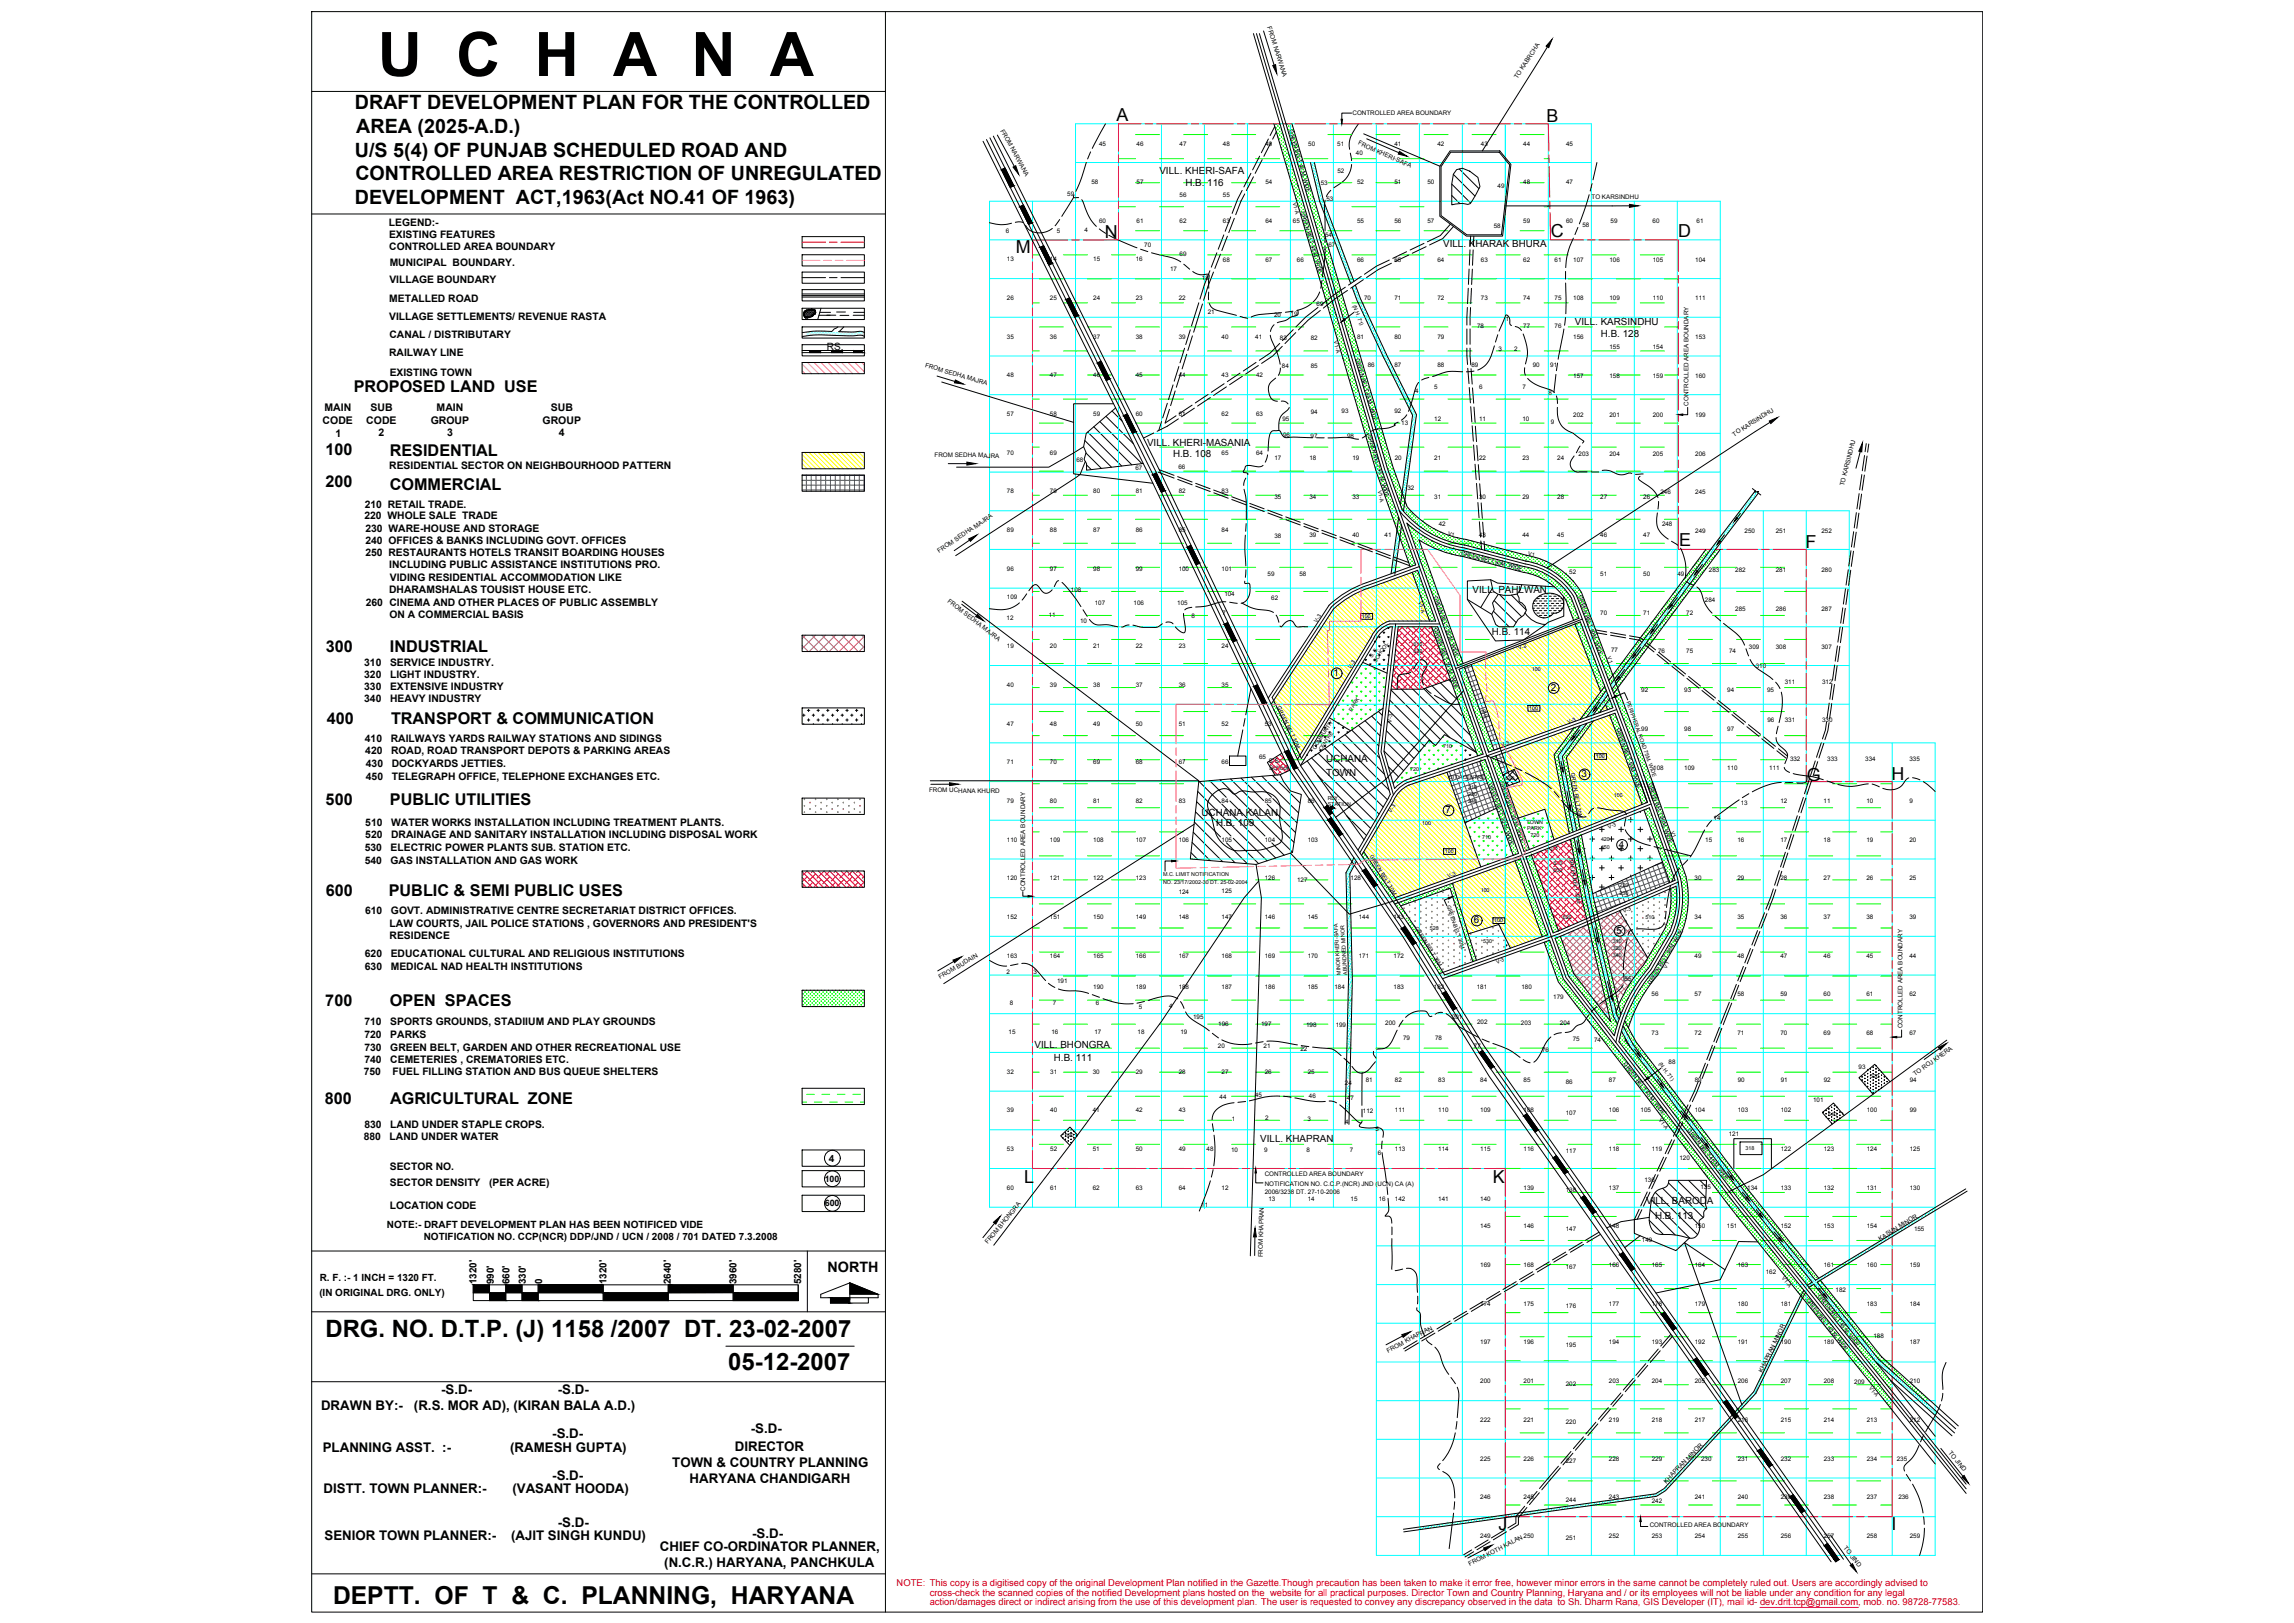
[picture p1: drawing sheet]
<svg xmlns="http://www.w3.org/2000/svg" width="1189mm" height="841mm" viewBox="0 0 1189 841" stroke-linecap="round" stroke-linejoin="round" font-family="sans-serif">
<defs><g id="words">
<text font-size="31.8" x="196" y="39">U C H A N A</text>
<text font-size="12.8" x="173" y="831">DEPTT. OF T &amp; C. PLANNING, HARYANA</text>
<g font-size="12.4">
<text x="169" y="693">DRG. NO. D.T.P. (J) 1158 /2007 DT. 23-02-2007</text>
<text x="377" y="710">05-12-2007</text>
</g>
<g font-size="10.2">
<text x="184" y="57">DRAFT DEVELOPMENT PLAN FOR THE CONTROLLED</text>
<text x="185" y="69">AREA (2025-A.D.)</text>
<text x="184" y="81">U/S 5(4) OF PUNJAB SCHEDULED ROAD AND</text>
<text x="184" y="94">CONTROLLED AREA RESTRICTION OF UNREGULATED</text>
<text x="184" y="106">DEVELOPMENT ACT,1963(Act NO.41 OF 1963)</text>
</g>
<g font-size="9.3">
<text x="579" y="63">A</text>
<text x="801" y="63">B</text>
<text x="573" y="123">N</text>
<text x="804" y="123">C</text>
<text x="870" y="123">D</text>
<text x="526" y="131">M</text>
<text x="870" y="283">E</text>
<text x="936" y="284">F</text>
<text x="936" y="405">G</text>
<text x="980" y="404">H</text>
<text x="531" y="613">L</text>
<text x="774" y="613">K</text>
<text x="777" y="793">J</text>
<text x="980" y="793">I</text>
</g>
<g font-size="8.4">
<text x="183" y="203">PROPOSED LAND USE</text>
<text x="169" y="236">100</text>
<text x="202" y="236">RESIDENTIAL</text>
<text x="169" y="253">200</text>
<text x="202" y="254">COMMERCIAL</text>
<text x="169" y="338">300</text>
<text x="202" y="338">INDUSTRIAL</text>
<text x="169" y="375">400</text>
<text x="203" y="375">TRANSPORT &amp; COMMUNICATION</text>
<text x="169" y="417">500</text>
<text x="202" y="417">PUBLIC UTILITIES</text>
<text x="169" y="464">600</text>
<text x="201" y="464">PUBLIC &amp; SEMI PUBLIC USES</text>
<text x="169" y="521">700</text>
<text x="202" y="521">OPEN SPACES</text>
<text x="168" y="572">800</text>
<text x="202" y="572">AGRICULTURAL ZONE</text>
</g>
<text font-size="7.4" x="429" y="659">NORTH</text>
<g font-size="6.9">
<text x="229" y="722">-S.D-</text>
<text x="289" y="722">-S.D-</text>
<text x="166" y="731">DRAWN BY:-</text>
<text x="215" y="731">(R.S. MOR AD), (KIRAN BALA A.D.)</text>
<text x="389" y="743">-S.D-</text>
<text x="286" y="745">-S.D-</text>
<text x="167" y="753">PLANNING ASST. :-</text>
<text x="264" y="753">(RAMESH GUPTA)</text>
<text x="381" y="752">DIRECTOR</text>
<text x="348" y="760">TOWN &amp; COUNTRY PLANNING</text>
<text x="286" y="767">-S.D-</text>
<text x="168" y="774">DISTT. TOWN PLANNER:-</text>
<text x="266" y="774">(VASANT HOODA)</text>
<text x="357" y="768">HARYANA CHANDIGARH</text>
<text x="289" y="791">-S.D-</text>
<text x="168" y="798">SENIOR TOWN PLANNER:-</text>
<text x="265" y="798">(AJIT SINGH KUNDU)</text>
<text x="390" y="797">-S.D-</text>
<text x="342" y="804">CHIEF CO-ORDINATOR PLANNER,</text>
<text x="344" y="812">(N.C.R.) HARYANA, PANCHKULA</text>
</g>
<g font-size="5.4">
<text x="168" y="213">MAIN</text>
<text x="192" y="213">SUB</text>
<text x="226" y="213">MAIN</text>
<text x="285" y="213">SUB</text>
<text x="167" y="220">CODE</text>
<text x="190" y="220">CODE</text>
<text x="223" y="220">GROUP</text>
<text x="281" y="220">GROUP</text>
<text x="174" y="226">1</text>
<text x="196" y="226">2</text>
<text x="232" y="226">3</text>
<text x="290" y="226">4</text>
<text x="202" y="243">RESIDENTIAL SECTOR ON NEIGHBOURHOOD PATTERN</text>
<text x="189" y="263">210 RETAIL TRADE.</text>
<text x="189" y="269">220 WHOLE SALE TRADE</text>
<text x="189" y="276">230 WARE-HOUSE AND STORAGE</text>
<text x="189" y="282">240 OFFICES &amp; BANKS INCLUDING GOVT. OFFICES</text>
<text x="189" y="288">250 RESTAURANTS HOTELS TRANSIT BOARDING HOUSES</text>
<text x="202" y="294">INCLUDING PUBLIC ASSISTANCE INSTITUTIONS PRO.</text>
<text x="202" y="301">VIDING RESIDENTIAL ACCOMMODATION LIKE</text>
<text x="202" y="307">DHARAMSHALAS TOUSIST HOUSE ETC.</text>
<text x="190" y="314">260 CINEMA AND OTHER PLACES OF PUBLIC ASSEMBLY</text>
<text x="202" y="320">ON A COMMERCIAL BASIS</text>
<text x="189" y="345">310</text>
<text x="202" y="345">SERVICE INDUSTRY.</text>
<text x="189" y="351">320</text>
<text x="202" y="351">LIGHT INDUSTRY.</text>
<text x="189" y="358">330</text>
<text x="202" y="358">EXTENSIVE INDUSTRY</text>
<text x="189" y="364">340</text>
<text x="202" y="364">HEAVY INDUSTRY</text>
<text x="189" y="384">410</text>
<text x="203" y="384">RAILWAYS YARDS RAILWAY STATIONS AND SIDINGS</text>
<text x="189" y="391">420</text>
<text x="203" y="391">ROAD, ROAD TRANSPORT DEPOTS &amp; PARKING AREAS</text>
<text x="190" y="397">430</text>
<text x="203" y="397">DOCKYARDS JETTIES.</text>
<text x="190" y="404">450</text>
<text x="203" y="404">TELEGRAPH OFFICE, TELEPHONE EXCHANGES ETC.</text>
<text x="189" y="428">510</text>
<text x="203" y="428">WATER WORKS INSTALLATION INCLUDING TREATMENT PLANTS.</text>
<text x="189" y="434">520</text>
<text x="203" y="434">DRAINAGE AND SANITARY INSTALLATION INCLUDING DISPOSAL WORK</text>
<text x="189" y="441">530</text>
<text x="202" y="441">ELECTRIC POWER PLANTS SUB. STATION ETC.</text>
<text x="189" y="448">540</text>
<text x="202" y="448">GAS INSTALLATION AND GAS WORK</text>
<text x="189" y="474">610</text>
<text x="203" y="474">GOVT. ADMINISTRATIVE CENTRE SECRETARIAT DISTRICT OFFICES.</text>
<text x="202" y="480">LAW COURTS, JAIL POLICE STATIONS , GOVERNORS AND PRESIDENT'S</text>
<text x="202" y="487">RESIDENCE</text>
<text x="189" y="496">620</text>
<text x="202" y="496">EDUCATIONAL CULTURAL AND RELIGIOUS INSTITUTIONS</text>
<text x="189" y="503">630</text>
<text x="202" y="503">MEDICAL NAD HEALTH INSTITUTIONS</text>
<text x="189" y="531">710</text>
<text x="202" y="531">SPORTS GROUNDS, STADIIUM AND PLAY GROUNDS</text>
<text x="189" y="538">720</text>
<text x="202" y="538">PARKS</text>
<text x="189" y="544">730</text>
<text x="202" y="544">GREEN BELT, GARDEN AND OTHER RECREATIONAL USE</text>
<text x="189" y="551">740</text>
<text x="202" y="551">CEMETERIES , CREMATORIES ETC.</text>
<text x="188" y="557">750</text>
<text x="203" y="557">FUEL FILLING STATION AND BUS QUEUE SHELTERS</text>
<text x="189" y="585">830</text>
<text x="202" y="585">LAND UNDER STAPLE CROPS.</text>
<text x="188" y="591">880</text>
<text x="202" y="591">LAND UNDER WATER</text>
<text x="202" y="606">SECTOR NO.</text>
<text x="202" y="614">SECTOR DENSITY</text>
<text x="254" y="614">(PER ACRE)</text>
<text x="202" y="627">LOCATION CODE</text>
</g>
<g font-size="5.3">
<text x="202" y="117">LEGEND:-</text>
<text x="202" y="123">EXISTING FEATURES</text>
<text x="202" y="129">CONTROLLED AREA BOUNDARY</text>
<text x="202" y="138">MUNICIPAL BOUNDARY.</text>
<text x="202" y="147">VILLAGE BOUNDARY</text>
<text x="202" y="156">METALLED ROAD</text>
<text x="202" y="166">VILLAGE SETTLEMENTS/ REVENUE RASTA</text>
<text x="202" y="175">CANAL / DISTRIBUTARY</text>
<text x="202" y="185">RAILWAY LINE</text>
<text x="202" y="195">EXISTING TOWN</text>
</g>
<g font-size="5.2">
<text x="428" y="181">RS.</text>
<text x="429" y="602">4</text>
<text x="201" y="637">NOTE:- DRAFT DEVELOPMENT PLAN HAS BEEN NOTIFICED VIDE</text>
<text x="220" y="643">NOTIFICATION NO. CCP(NCR) DDP/JND / UCN / 2008 / 701 DATED 7.3.2008</text>
</g>
<g font-size="5.1">
<text x="601" y="90">VILL. KHERI-SAFA</text>
<text x="614" y="96">H.B. 116</text>
<text x="748" y="128">VILL. KHARAK BHURA</text>
<text x="816" y="169">VILL. KARSINDHU</text>
<text x="830" y="175">H.B. 128</text>
<text x="594" y="231">VILL. KHERI-MASANIA</text>
<text x="608" y="237">H.B. 108</text>
<text x="763" y="307">VILL. PAHLWAN</text>
<text x="773" y="329">H.B. 114</text>
<text x="691" y="350">1</text>
<text x="804" y="358">2</text>
<text x="687" y="395">UCHANA</text>
<text x="687" y="402">TOWN</text>
<text x="820" y="403">3</text>
<text x="623" y="423">UCHANA KALAN</text>
<text x="749" y="421">7</text>
<text x="630" y="428">H.B. 109</text>
<text x="839" y="439">4</text>
<text x="764" y="479">6</text>
<text x="838" y="484">5</text>
<text x="536" y="543">VILL. BHONGRA</text>
<text x="546" y="550">H.B. 111</text>
<text x="653" y="592">VILL. KHAPRAN</text>
<text x="853" y="624">VILL. BARODA</text>
<text x="858" y="632">H.B. 113</text>
<text x="166" y="664">R. F. :- 1 INCH = 1320 FT.</text>
<text x="247" y="665" transform="rotate(-90 247 665)">1320'</text>
<text x="256" y="665" transform="rotate(-90 256 665)">990'</text>
<text x="264" y="665" transform="rotate(-90 264 665)">660'</text>
<text x="273" y="665" transform="rotate(-90 273 665)">330'</text>
<text x="281" y="665" transform="rotate(-90 281 665)">0</text>
<text x="314" y="665" transform="rotate(-90 314 665)">1320'</text>
<text x="348" y="665" transform="rotate(-90 348 665)">2640'</text>
<text x="382" y="665" transform="rotate(-90 382 665)">3960'</text>
<text x="415" y="665" transform="rotate(-90 415 665)">5280'</text>
<text x="166" y="671">(IN ORIGINAL DRG. ONLY)</text>
</g>
<g font-size="4.9" fill="#f00">
<text x="465" y="822">NOTE: This copy is a digitised copy of the original Development Plan notified in the Gazette.Though precaution has been taken to make it error free, however minor errors in the same cannot be completely ruled out. Users are accordingly advised to</text>
<text x="482" y="827">cross-check the scanned copies of the notified Development plans hosted on the website for all practical purposes. Director Town and Country Planning, Haryana and / or its employees will not be liable under any condition for any legal</text>
<text x="482" y="832">action/damages direct or indirect arising from the use of this development plan. The user is requested to convey any discrepancy observed in the data to Sh. Dharm Rana, GIS Developer (IT), mail id- dev.drit.tcp@gmail.com, mob. no. 98728-77583.</text>
</g>
<g font-size="4.6">
<text x="427" y="612">100</text>
<text x="427" y="625">600</text>
</g>
<g font-size="3.2">
<text x="657" y="14" transform="rotate(72 657 14)">FROM NARWANA</text>
<text x="786" y="41" transform="rotate(-56 786 41)">TO KABRCHA</text>
<text x="701" y="60">CONTROLLED AREA BOUNDARY</text>
<text x="518" y="68" transform="rotate(61 518 68)">FROM NARWANA</text>
<text x="570" y="75">45</text>
<text x="589" y="75">46</text>
<text x="611" y="75">47</text>
<text x="634" y="75">48</text>
<text x="656" y="75">49</text>
<text x="678" y="75">50</text>
<text x="693" y="75">51</text>
<text x="704" y="75" transform="rotate(24 704 75)">FROM KHERI-SAFA</text>
<text x="723" y="75">41</text>
<text x="745" y="75">42</text>
<text x="767" y="75">43</text>
<text x="789" y="75">44</text>
<text x="812" y="75">45</text>
<text x="703" y="80">40</text>
<text x="693" y="90">52</text>
<text x="566" y="96">58</text>
<text x="589" y="96">57</text>
<text x="656" y="96">54</text>
<text x="684" y="96">53</text>
<text x="703" y="96">52</text>
<text x="723" y="96">51</text>
<text x="740" y="96">50</text>
<text x="789" y="96">48</text>
<text x="812" y="96">47</text>
<text x="553" y="101">59</text>
<text x="611" y="102">56</text>
<text x="634" y="102">55</text>
<text x="776" y="98">49</text>
<text x="687" y="104">53</text>
<text x="825" y="103">TO KARSINDHU</text>
<text x="570" y="116">60</text>
<text x="589" y="116">61</text>
<text x="611" y="116">62</text>
<text x="634" y="116">63</text>
<text x="656" y="116">64</text>
<text x="670" y="116">65</text>
<text x="703" y="116">55</text>
<text x="723" y="116">56</text>
<text x="740" y="116">57</text>
<text x="774" y="118">58</text>
<text x="789" y="116">59</text>
<text x="812" y="116">60</text>
<text x="820" y="118">58</text>
<text x="835" y="116">59</text>
<text x="856" y="116">60</text>
<text x="879" y="116">61</text>
<text x="521" y="121">6</text>
<text x="548" y="121">5</text>
<text x="562" y="120">4</text>
<text x="687" y="123">54</text>
<text x="593" y="128">70</text>
<text x="688" y="128">67</text>
<text x="522" y="135">13</text>
<text x="544" y="135">14</text>
<text x="567" y="135">15</text>
<text x="589" y="135">16</text>
<text x="611" y="133">69</text>
<text x="634" y="136">68</text>
<text x="656" y="136">67</text>
<text x="672" y="136">66</text>
<text x="703" y="136">66</text>
<text x="723" y="136">65</text>
<text x="745" y="136">64</text>
<text x="767" y="136">63</text>
<text x="789" y="136">62</text>
<text x="806" y="136">61</text>
<text x="815" y="136">107</text>
<text x="834" y="136">106</text>
<text x="857" y="136">105</text>
<text x="879" y="136">104</text>
<text x="606" y="140">17</text>
<text x="623" y="145">18</text>
<text x="522" y="155">26</text>
<text x="544" y="155">25</text>
<text x="567" y="155">24</text>
<text x="589" y="155">23</text>
<text x="611" y="155">22</text>
<text x="707" y="156">70</text>
<text x="723" y="156">71</text>
<text x="745" y="156">72</text>
<text x="767" y="156">73</text>
<text x="789" y="156">74</text>
<text x="806" y="156">75</text>
<text x="815" y="156">108</text>
<text x="834" y="156">109</text>
<text x="857" y="156">110</text>
<text x="879" y="156">111</text>
<text x="682" y="159">69</text>
<text x="626" y="163">21</text>
<text x="660" y="164">20</text>
<text x="669" y="164">19</text>
<text x="780" y="166">1</text>
<text x="766" y="170">78</text>
<text x="789" y="170">77</text>
<text x="806" y="170">76</text>
<text x="522" y="175">35</text>
<text x="544" y="175">36</text>
<text x="567" y="175">37</text>
<text x="589" y="175">38</text>
<text x="611" y="175">39</text>
<text x="633" y="175">40</text>
<text x="651" y="175">41</text>
<text x="663" y="176">83</text>
<text x="679" y="176">82</text>
<text x="703" y="176">81</text>
<text x="723" y="176">80</text>
<text x="745" y="176">79</text>
<text x="815" y="176">156</text>
<text x="879" y="176">153</text>
<text x="777" y="182">3</text>
<text x="785" y="182">2</text>
<text x="834" y="181">155</text>
<text x="857" y="181">154</text>
<text x="479" y="190" transform="rotate(17 479 190)">FROM SEDHA MAJRA</text>
<text x="664" y="191">84</text>
<text x="679" y="191">85</text>
<text x="709" y="190">86</text>
<text x="723" y="190">87</text>
<text x="745" y="190">88</text>
<text x="763" y="190">89</text>
<text x="794" y="190">90</text>
<text x="803" y="190">91</text>
<text x="522" y="196">48</text>
<text x="544" y="196">47</text>
<text x="567" y="196">46</text>
<text x="589" y="196">45</text>
<text x="611" y="196">44</text>
<text x="633" y="196">43</text>
<text x="651" y="196">42</text>
<text x="815" y="196">157</text>
<text x="834" y="196">158</text>
<text x="857" y="196">159</text>
<text x="879" y="196">160</text>
<text x="733" y="204">4</text>
<text x="743" y="201">5</text>
<text x="767" y="201">6</text>
<text x="789" y="201">7</text>
<text x="802" y="205">8</text>
<text x="522" y="216">57</text>
<text x="544" y="216">58</text>
<text x="567" y="216">59</text>
<text x="589" y="216">60</text>
<text x="611" y="216">61</text>
<text x="633" y="216">62</text>
<text x="651" y="216">63</text>
<text x="679" y="214">94</text>
<text x="695" y="214">93</text>
<text x="723" y="214">92</text>
<text x="815" y="216">202</text>
<text x="834" y="216">201</text>
<text x="857" y="216">200</text>
<text x="875" y="210" transform="rotate(-90 875 210)">CONTROLLED AREA BOUNDARY</text>
<text x="879" y="216">199</text>
<text x="665" y="218">95</text>
<text x="726" y="220">13</text>
<text x="743" y="218">12</text>
<text x="767" y="218">11</text>
<text x="789" y="218">10</text>
<text x="804" y="220">9</text>
<text x="665" y="227">96</text>
<text x="679" y="227">97</text>
<text x="698" y="227">98</text>
<text x="899" y="226" transform="rotate(-32 899 226)">TO KARSINDHU</text>
<text x="484" y="237" transform="rotate(1 484 237)">FROM SEDHA MAJRA</text>
<text x="522" y="236">70</text>
<text x="544" y="236">69</text>
<text x="558" y="239">68</text>
<text x="633" y="236">65</text>
<text x="651" y="236">64</text>
<text x="660" y="238">17</text>
<text x="679" y="238">18</text>
<text x="701" y="238">19</text>
<text x="723" y="238">20</text>
<text x="743" y="238">21</text>
<text x="767" y="238">22</text>
<text x="789" y="238">23</text>
<text x="807" y="238">24</text>
<text x="818" y="236">203</text>
<text x="834" y="236">204</text>
<text x="857" y="236">205</text>
<text x="879" y="236">206</text>
<text x="588" y="244">67</text>
<text x="611" y="243">66</text>
<text x="522" y="256">78</text>
<text x="544" y="256">79</text>
<text x="567" y="256">80</text>
<text x="589" y="256">81</text>
<text x="611" y="256">82</text>
<text x="633" y="256">83</text>
<text x="729" y="254">32</text>
<text x="860" y="256">246</text>
<text x="879" y="256">245</text>
<text x="956" y="252" transform="rotate(-76 956 252)">TO KARSINDHU</text>
<text x="660" y="259">35</text>
<text x="679" y="258">34</text>
<text x="701" y="258">33</text>
<text x="743" y="258">31</text>
<text x="767" y="258">30</text>
<text x="789" y="258">29</text>
<text x="807" y="258">28</text>
<text x="829" y="258">27</text>
<text x="852" y="258">26</text>
<text x="522" y="276">89</text>
<text x="544" y="276">88</text>
<text x="567" y="276">87</text>
<text x="589" y="276">86</text>
<text x="611" y="276">85</text>
<text x="633" y="276">84</text>
<text x="746" y="273">42</text>
<text x="861" y="273">248</text>
<text x="660" y="279">38</text>
<text x="679" y="278">39</text>
<text x="701" y="278">40</text>
<text x="718" y="278">41</text>
<text x="767" y="278">43</text>
<text x="789" y="278">44</text>
<text x="807" y="278">45</text>
<text x="829" y="278">46</text>
<text x="852" y="278">47</text>
<text x="879" y="276">249</text>
<text x="904" y="276">250</text>
<text x="920" y="276">251</text>
<text x="944" y="276">252</text>
<text x="487" y="287" transform="rotate(-34 487 287)">FROM SEDHA MAJRA</text>
<text x="522" y="296">96</text>
<text x="544" y="296">97</text>
<text x="567" y="296">98</text>
<text x="589" y="296">99</text>
<text x="611" y="296">100</text>
<text x="633" y="296">101</text>
<text x="657" y="299">59</text>
<text x="673" y="299">58</text>
<text x="813" y="297">52</text>
<text x="829" y="299">51</text>
<text x="852" y="299">50</text>
<text x="869" y="298">49</text>
<text x="886" y="296">283</text>
<text x="899" y="296">282</text>
<text x="920" y="296">281</text>
<text x="944" y="296">280</text>
<text x="491" y="312" transform="rotate(37 491 312)">FROM SEDHA MAJRA</text>
<text x="522" y="310">109</text>
<text x="555" y="307">108</text>
<text x="635" y="309">104</text>
<text x="659" y="311">62</text>
<text x="884" y="312">284</text>
<text x="567" y="314">107</text>
<text x="587" y="314">106</text>
<text x="610" y="313">105</text>
<text x="899" y="316">285</text>
<text x="920" y="316">286</text>
<text x="944" y="316">287</text>
<text x="522" y="321">12</text>
<text x="544" y="320">11</text>
<text x="560" y="323">10</text>
<text x="618" y="320">8</text>
<text x="634" y="319">7</text>
<text x="829" y="319">70</text>
<text x="852" y="319">71</text>
<text x="874" y="319">72</text>
<text x="522" y="336">19</text>
<text x="544" y="336">20</text>
<text x="567" y="336">21</text>
<text x="589" y="336">22</text>
<text x="611" y="336">23</text>
<text x="633" y="336">24</text>
<text x="835" y="338">77</text>
<text x="859" y="339">76</text>
<text x="874" y="339">75</text>
<text x="896" y="339">74</text>
<text x="906" y="336">309</text>
<text x="920" y="336">308</text>
<text x="944" y="336">307</text>
<text x="910" y="346">310</text>
<text x="522" y="356">40</text>
<text x="544" y="356">39</text>
<text x="567" y="356">38</text>
<text x="589" y="356">37</text>
<text x="611" y="356">36</text>
<text x="633" y="356">35</text>
<text x="851" y="359">92</text>
<text x="873" y="359">93</text>
<text x="895" y="359">94</text>
<text x="916" y="359">95</text>
<text x="925" y="354">311</text>
<text x="944" y="354">312</text>
<text x="522" y="376">47</text>
<text x="544" y="376">48</text>
<text x="567" y="376">49</text>
<text x="589" y="376">50</text>
<text x="611" y="376">51</text>
<text x="633" y="376">52</text>
<text x="655" y="376">53</text>
<text x="916" y="374">96</text>
<text x="925" y="374">331</text>
<text x="944" y="374">330</text>
<text x="851" y="379">99</text>
<text x="873" y="379">98</text>
<text x="895" y="379">97</text>
<text x="653" y="393">65</text>
<text x="658" y="395">S.S.</text>
<text x="928" y="395">332</text>
<text x="947" y="395">333</text>
<text x="967" y="395">334</text>
<text x="990" y="395">335</text>
<text x="522" y="396">71</text>
<text x="544" y="396">70</text>
<text x="567" y="396">69</text>
<text x="589" y="396">68</text>
<text x="611" y="396">67</text>
<text x="633" y="396">66</text>
<text x="658" y="399">School</text>
<text x="857" y="399">108</text>
<text x="873" y="399">109</text>
<text x="895" y="399">110</text>
<text x="917" y="399">111</text>
<text x="481" y="411">FROM UCHANA KHURD</text>
<text x="522" y="416">79</text>
<text x="544" y="416">80</text>
<text x="567" y="416">81</text>
<text x="589" y="416">82</text>
<text x="611" y="416">83</text>
<text x="633" y="416">84</text>
<text x="655" y="416">85</text>
<text x="678" y="416">86</text>
<text x="902" y="417">13</text>
<text x="923" y="416">12</text>
<text x="945" y="416">11</text>
<text x="967" y="416">10</text>
<text x="990" y="416">9</text>
<text x="888" y="425">14</text>
<text x="522" y="436">110</text>
<text x="544" y="436">109</text>
<text x="567" y="436">108</text>
<text x="589" y="436">107</text>
<text x="611" y="436">106</text>
<text x="633" y="436">105</text>
<text x="655" y="436">104</text>
<text x="678" y="436">103</text>
<text x="884" y="436">15</text>
<text x="900" y="436">16</text>
<text x="923" y="436">17</text>
<text x="945" y="436">18</text>
<text x="967" y="436">19</text>
<text x="990" y="436">20</text>
<text x="522" y="456">120</text>
<text x="531" y="462" transform="rotate(-90 531 462)">CONTROLLED AREA BOUNDARY</text>
<text x="544" y="456">121</text>
<text x="567" y="456">122</text>
<text x="589" y="456">123</text>
<text x="655" y="456">126</text>
<text x="672" y="457">127</text>
<text x="700" y="456">128</text>
<text x="878" y="456">30</text>
<text x="900" y="456">29</text>
<text x="923" y="456">28</text>
<text x="945" y="456">27</text>
<text x="967" y="456">26</text>
<text x="990" y="456">25</text>
<text x="611" y="463">124</text>
<text x="633" y="463">125</text>
<text x="522" y="476">152</text>
<text x="544" y="476">151</text>
<text x="567" y="476">150</text>
<text x="589" y="476">149</text>
<text x="611" y="476">148</text>
<text x="633" y="476">147</text>
<text x="655" y="476">146</text>
<text x="678" y="476">145</text>
<text x="704" y="476">144</text>
<text x="722" y="476">143</text>
<text x="878" y="476">34</text>
<text x="900" y="476">35</text>
<text x="923" y="476">36</text>
<text x="945" y="476">37</text>
<text x="967" y="476">38</text>
<text x="990" y="476">39</text>
<text x="522" y="496">163</text>
<text x="544" y="496">164</text>
<text x="567" y="496">165</text>
<text x="589" y="496">166</text>
<text x="611" y="496">167</text>
<text x="633" y="496">168</text>
<text x="655" y="496">169</text>
<text x="678" y="496">170</text>
<text x="704" y="496">171</text>
<text x="722" y="496">172</text>
<text x="878" y="496">49</text>
<text x="900" y="496">48</text>
<text x="923" y="496">47</text>
<text x="945" y="496">46</text>
<text x="967" y="496">45</text>
<text x="990" y="496">44</text>
<text x="487" y="507" transform="rotate(-30 487 507)">FROM BUDAIN</text>
<text x="522" y="505">2</text>
<text x="536" y="505">3</text>
<text x="548" y="509">191</text>
<text x="842" y="508">55</text>
<text x="567" y="512">190</text>
<text x="589" y="512">189</text>
<text x="611" y="512">188</text>
<text x="633" y="512">187</text>
<text x="655" y="512">186</text>
<text x="678" y="512">185</text>
<text x="692" y="512">184</text>
<text x="722" y="512">183</text>
<text x="743" y="512">182</text>
<text x="765" y="512">181</text>
<text x="788" y="512">180</text>
<text x="523" y="521">8</text>
<text x="546" y="521">7</text>
<text x="568" y="521">6</text>
<text x="805" y="518">179</text>
<text x="856" y="516">56</text>
<text x="878" y="516">57</text>
<text x="900" y="516">58</text>
<text x="923" y="516">59</text>
<text x="945" y="516">60</text>
<text x="967" y="516">61</text>
<text x="990" y="516">62</text>
<text x="590" y="523">5</text>
<text x="606" y="522">4</text>
<text x="753" y="528">201</text>
<text x="618" y="528">195</text>
<text x="631" y="532">196</text>
<text x="654" y="532">197</text>
<text x="677" y="532">198</text>
<text x="692" y="532">199</text>
<text x="718" y="531">200</text>
<text x="765" y="531">202</text>
<text x="788" y="531">203</text>
<text x="808" y="531">204</text>
<text x="986" y="533" transform="rotate(-90 986 533)">CONTROLLED AREA BOUNDARY</text>
<text x="523" y="536">15</text>
<text x="545" y="536">16</text>
<text x="567" y="536">17</text>
<text x="590" y="536">18</text>
<text x="612" y="536">19</text>
<text x="727" y="539">79</text>
<text x="744" y="539">78</text>
<text x="815" y="540">75</text>
<text x="826" y="540">74</text>
<text x="856" y="536">73</text>
<text x="878" y="536">72</text>
<text x="900" y="536">71</text>
<text x="923" y="536">70</text>
<text x="945" y="536">69</text>
<text x="967" y="536">68</text>
<text x="990" y="536">67</text>
<text x="631" y="543">20</text>
<text x="655" y="543">21</text>
<text x="674" y="545">22</text>
<text x="764" y="543">77</text>
<text x="799" y="545">76</text>
<text x="865" y="552">88</text>
<text x="522" y="556">32</text>
<text x="544" y="556">31</text>
<text x="566" y="556">30</text>
<text x="589" y="556">29</text>
<text x="611" y="556">28</text>
<text x="633" y="556">27</text>
<text x="655" y="556">26</text>
<text x="678" y="556">25</text>
<text x="963" y="554">93</text>
<text x="993" y="558" transform="rotate(-35 993 558)">TO ROJ KHERA</text>
<text x="697" y="562">24</text>
<text x="708" y="560">81</text>
<text x="723" y="560">82</text>
<text x="745" y="560">83</text>
<text x="767" y="560">84</text>
<text x="790" y="560">85</text>
<text x="811" y="562">86</text>
<text x="834" y="560">87</text>
<text x="878" y="560">89</text>
<text x="901" y="560">90</text>
<text x="923" y="560">91</text>
<text x="945" y="560">92</text>
<text x="990" y="560">94</text>
<text x="632" y="570">44</text>
<text x="650" y="568">45</text>
<text x="678" y="569">46</text>
<text x="698" y="570">47</text>
<text x="940" y="571">101</text>
<text x="522" y="576">39</text>
<text x="544" y="576">40</text>
<text x="566" y="576">41</text>
<text x="589" y="576">42</text>
<text x="611" y="576">43</text>
<text x="638" y="581">1</text>
<text x="656" y="581">2</text>
<text x="678" y="581">3</text>
<text x="706" y="577">112</text>
<text x="723" y="576">111</text>
<text x="745" y="576">110</text>
<text x="767" y="576">109</text>
<text x="790" y="576">108</text>
<text x="811" y="578">107</text>
<text x="834" y="576">106</text>
<text x="850" y="576">105</text>
<text x="878" y="576">104</text>
<text x="901" y="576">103</text>
<text x="923" y="576">102</text>
<text x="967" y="576">100</text>
<text x="990" y="576">99</text>
<text x="697" y="583">4</text>
<text x="713" y="586">5</text>
<text x="896" y="589">121</text>
<text x="522" y="597">53</text>
<text x="544" y="597">52</text>
<text x="566" y="597">51</text>
<text x="589" y="597">50</text>
<text x="611" y="597">49</text>
<text x="625" y="597">48</text>
<text x="638" y="597">10</text>
<text x="655" y="597">9</text>
<text x="677" y="597">8</text>
<text x="700" y="597">7</text>
<text x="714" y="598">6</text>
<text x="723" y="596">113</text>
<text x="745" y="596">114</text>
<text x="767" y="596">115</text>
<text x="790" y="596">116</text>
<text x="811" y="598">117</text>
<text x="834" y="596">118</text>
<text x="856" y="596">119</text>
<text x="923" y="596">122</text>
<text x="945" y="596">123</text>
<text x="967" y="596">124</text>
<text x="990" y="596">125</text>
<text x="870" y="601">120</text>
<text x="655" y="609">CONTROLLED AREA BOUNDARY</text>
<text x="522" y="617">60</text>
<text x="544" y="617">61</text>
<text x="566" y="617">62</text>
<text x="589" y="617">63</text>
<text x="611" y="617">64</text>
<text x="633" y="617">12</text>
<text x="655" y="614">NOTIFICATION NO. C.C.P.(NCR) JND (UCN) CA (A)</text>
<text x="790" y="617">139</text>
<text x="811" y="618">138</text>
<text x="834" y="617">137</text>
<text x="852" y="612">136</text>
<text x="881" y="616">135</text>
<text x="906" y="617">134</text>
<text x="923" y="617">133</text>
<text x="945" y="617">132</text>
<text x="967" y="617">131</text>
<text x="990" y="617">130</text>
<text x="655" y="619">2006/3238 DT. 27-10-2006</text>
<text x="657" y="622">13</text>
<text x="678" y="622">14</text>
<text x="700" y="622">15</text>
<text x="715" y="622">16</text>
<text x="723" y="622">142</text>
<text x="745" y="622">141</text>
<text x="767" y="622">140</text>
<text x="623" y="626">11</text>
<text x="767" y="637">145</text>
<text x="790" y="637">146</text>
<text x="811" y="638">147</text>
<text x="834" y="637">148</text>
<text x="878" y="637">150</text>
<text x="895" y="637">151</text>
<text x="923" y="637">152</text>
<text x="945" y="637">153</text>
<text x="967" y="637">154</text>
<text x="992" y="638">155</text>
<text x="512" y="645" transform="rotate(-50 512 645)">FROM BHONGRA</text>
<text x="851" y="643">149</text>
<text x="974" y="643" transform="rotate(-32 974 643)">KASUN MINOR</text>
<text x="654" y="652" transform="rotate(-89 654 652)">FROM KHAPRAN</text>
<text x="767" y="657">169</text>
<text x="790" y="657">168</text>
<text x="811" y="658">167</text>
<text x="834" y="657">166</text>
<text x="856" y="657">165</text>
<text x="878" y="657">164</text>
<text x="901" y="657">163</text>
<text x="945" y="657">161</text>
<text x="967" y="657">160</text>
<text x="990" y="657">159</text>
<text x="915" y="660">162</text>
<text x="951" y="670">182</text>
<text x="767" y="677">174</text>
<text x="790" y="677">175</text>
<text x="811" y="678">176</text>
<text x="834" y="677">177</text>
<text x="856" y="677">178</text>
<text x="878" y="677">179</text>
<text x="901" y="677">180</text>
<text x="923" y="677">181</text>
<text x="967" y="677">183</text>
<text x="990" y="677">184</text>
<text x="971" y="693">188</text>
<text x="719" y="701" transform="rotate(-27 719 701)">FROM KHAPRAN</text>
<text x="767" y="697">197</text>
<text x="790" y="697">196</text>
<text x="811" y="698">195</text>
<text x="834" y="697">194</text>
<text x="856" y="697">193</text>
<text x="878" y="697">192</text>
<text x="901" y="697">191</text>
<text x="923" y="697">190</text>
<text x="945" y="697">189</text>
<text x="990" y="697">187</text>
<text x="913" y="711" transform="rotate(-64 913 711)">KHAPRAN MINOR</text>
<text x="767" y="717">200</text>
<text x="790" y="717">201</text>
<text x="811" y="718">202</text>
<text x="834" y="717">203</text>
<text x="856" y="717">204</text>
<text x="878" y="717">205</text>
<text x="901" y="717">206</text>
<text x="923" y="717">207</text>
<text x="945" y="717">208</text>
<text x="961" y="717">209</text>
<text x="990" y="717">210</text>
<text x="767" y="737">222</text>
<text x="790" y="737">221</text>
<text x="834" y="737">219</text>
<text x="856" y="737">218</text>
<text x="878" y="737">217</text>
<text x="901" y="737">216</text>
<text x="923" y="737">215</text>
<text x="945" y="737">214</text>
<text x="967" y="737">213</text>
<text x="990" y="737">212</text>
<text x="811" y="738">220</text>
<text x="1010" y="753" transform="rotate(51 1010 753)">TO JIND</text>
<text x="767" y="757">225</text>
<text x="790" y="757">226</text>
<text x="811" y="758">227</text>
<text x="834" y="757">228</text>
<text x="856" y="757">229</text>
<text x="882" y="757">230</text>
<text x="901" y="757">231</text>
<text x="923" y="757">232</text>
<text x="945" y="757">233</text>
<text x="967" y="757">234</text>
<text x="983" y="757">235</text>
<text x="864" y="769" transform="rotate(-46 864 769)">KHAPRAN MINOR</text>
<text x="767" y="777">246</text>
<text x="790" y="777">245</text>
<text x="811" y="778">244</text>
<text x="834" y="777">243</text>
<text x="856" y="779">242</text>
<text x="878" y="777">241</text>
<text x="901" y="777">240</text>
<text x="923" y="777">239</text>
<text x="945" y="777">238</text>
<text x="967" y="777">237</text>
<text x="984" y="777">236</text>
<text x="855" y="791">CONTROLLED AREA BOUNDARY</text>
<text x="767" y="797">249</text>
<text x="790" y="797">250</text>
<text x="834" y="797">252</text>
<text x="856" y="797">253</text>
<text x="878" y="797">254</text>
<text x="901" y="797">255</text>
<text x="923" y="797">256</text>
<text x="945" y="797">257</text>
<text x="967" y="797">258</text>
<text x="990" y="797">259</text>
<text x="811" y="798">251</text>
<text x="955" y="802" transform="rotate(51 955 802)">TO JIND</text>
<text x="762" y="812" transform="rotate(-27 762 812)">FROM KOTH KALAN</text>
</g>
<g font-size="2.8">
<text x="668" y="68" transform="rotate(74 668 68)">GREEN BELT 45 M. WIDE</text>
<text x="670" y="105" transform="rotate(76 670 105)">V1-A</text>
<text x="674" y="110" transform="rotate(74 674 110)">GREEN BELT 45 M. WIDE</text>
<text x="701" y="158" transform="rotate(69 701 158)">(N.H. 71)</text>
<text x="691" y="177" transform="rotate(77 691 177)">V1-A</text>
<text x="703" y="186" transform="rotate(74 703 186)">GREEN BELT 45 M. WIDE</text>
<text x="709" y="226" transform="rotate(74 709 226)">GREEN BELT 45 M. WIDE</text>
<text x="714" y="254" transform="rotate(77 714 254)">V1-A</text>
<text x="750" y="277" transform="rotate(14 750 277)">V1</text>
<text x="757" y="287" transform="rotate(15 757 287)">GREEN BELT 60M. WIDE</text>
<text x="792" y="288" transform="rotate(14 792 288)">V1</text>
<text x="735" y="312" transform="rotate(76 735 312)">V1-A</text>
<text x="743" y="309" transform="rotate(70 743 309)">GREEN BELT 30 M. WIDE</text>
<text x="818" y="309" transform="rotate(70 818 309)">GREEN BELT 60M. WIDE</text>
<text x="682" y="323" transform="rotate(-55 682 323)">V-3</text>
<text x="706" y="320">100</text>
<text x="743" y="326" transform="rotate(70 743 326)">GREEN BELT 30 M. WIDE</text>
<text x="733" y="335">610</text>
<text x="711" y="341" transform="rotate(-57 711 341)">S. S.</text>
<text x="733" y="338">630</text>
<text x="788" y="337" transform="rotate(-26 788 337)">V-2</text>
<text x="833" y="341" transform="rotate(70 833 341)">V1</text>
<text x="700" y="347" transform="rotate(-55 700 347)">V-3</text>
<text x="713" y="343" transform="rotate(-57 713 343)">SCHOOL</text>
<text x="794" y="348">100</text>
<text x="843" y="364" transform="rotate(70 843 364)">PERIPHERAL ROAD 75M. WIDE</text>
<text x="662" y="367" transform="rotate(64 662 367)">GREEN BELT 30M.</text>
<text x="701" y="369" transform="rotate(-57 701 369)">PARK</text>
<text x="768" y="368" transform="rotate(70 768 368)">210</text>
<text x="793" y="368">100</text>
<text x="721" y="374" transform="rotate(-83 721 374)">V-3</text>
<text x="813" y="375" transform="rotate(-23 813 375)">V-3</text>
<text x="838" y="378" transform="rotate(70 838 378)">GREEN BELT 60M. WIDE</text>
<text x="682" y="389" transform="rotate(-57 682 389)">COMMUNTIY</text>
<text x="685" y="389" transform="rotate(-57 685 389)">CENTRE</text>
<text x="748" y="387">710</text>
<text x="779" y="387" transform="rotate(-23 779 387)">V-3</text>
<text x="827" y="393">100</text>
<text x="731" y="400">720</text>
<text x="814" y="401" transform="rotate(80 814 401)">GREEN BELT 30M.</text>
<text x="751" y="404">CITY CENTRE</text>
<text x="772" y="406" transform="rotate(70 772 406)">GREEN BELT 30 M. WIDE</text>
<text x="777" y="405" transform="rotate(70 777 405)">GREEN BELT 30 M. WIDE</text>
<text x="780" y="404">610</text>
<text x="854" y="406" transform="rotate(70 854 406)">GREEN BELT 60M. WIDE</text>
<text x="761" y="409">210</text>
<text x="761" y="412">220</text>
<text x="836" y="413">100</text>
<text x="688" y="415">RLY.</text>
<text x="688" y="417">STATION</text>
<text x="761" y="416">240</text>
<text x="721" y="421" transform="rotate(-55 721 421)">V-3</text>
<text x="737" y="428">100</text>
<text x="791" y="427">TOWN</text>
<text x="791" y="430">PARK</text>
<text x="834" y="429" transform="rotate(-23 834 429)">V-3</text>
<text x="866" y="431" transform="rotate(70 866 431)">V1</text>
<text x="768" y="435">710</text>
<text x="793" y="434">720</text>
<text x="830" y="436">420</text>
<text x="710" y="444" transform="rotate(58 710 444)">GREEN BELT 30M.</text>
<text x="749" y="442">100</text>
<text x="804" y="441" transform="rotate(-23 804 441)">V-3</text>
<text x="830" y="440">450</text>
<text x="805" y="448">610</text>
<text x="813" y="445" transform="rotate(80 813 445)">GREEN BELT 30M.</text>
<text x="603" y="454">M.C. LIMIT NOTIFICATION</text>
<text x="751" y="455" transform="rotate(-23 751 455)">V-3</text>
<text x="805" y="452">630</text>
<text x="603" y="458">NO. 23/17/2002-30 DT. 25-02-2004</text>
<text x="839" y="460">220</text>
<text x="767" y="462">100</text>
<text x="839" y="464">230</text>
<text x="750" y="469" transform="rotate(71 750 469)">GREEN BELT 30M.</text>
<text x="842" y="473" transform="rotate(-23 842 473)">V-3</text>
<text x="774" y="478">100</text>
<text x="810" y="476">620</text>
<text x="853" y="476">510</text>
<text x="733" y="481" transform="rotate(58 733 481)">GREEN BELT 30M.</text>
<text x="741" y="482">520</text>
<text x="769" y="489">530</text>
<text x="836" y="489">310</text>
<text x="836" y="492">320</text>
<text x="836" y="496">340</text>
<text x="776" y="499" transform="rotate(-22 776 499)">V-3</text>
<text x="864" y="502" transform="rotate(-61 864 502)">V1</text>
<text x="695" y="505" transform="rotate(-94 695 505)">MINOR KHERI-SAFA</text>
<text x="698" y="505" transform="rotate(-94 698 505)">ABUNDNED MINOR</text>
<text x="855" y="510" transform="rotate(-59 855 510)">GREEN BELT 60M. WIDE</text>
<text x="841" y="551" transform="rotate(52 841 551)">GREEN BELT 45 M. WIDE</text>
<text x="859" y="551" transform="rotate(52 859 551)">(N.H. 71)</text>
<text x="969" y="559">520</text>
<text x="859" y="581" transform="rotate(52 859 581)">V1-A</text>
<text x="947" y="578">540</text>
<text x="874" y="586" transform="rotate(52 874 586)">GREEN BELT 45 M. WIDE</text>
<text x="552" y="589">520</text>
<text x="905" y="596">318</text>
<text x="923" y="662" transform="rotate(52 923 662)">V1-A</text>
<text x="942" y="672" transform="rotate(52 942 672)">GREEN BELT 45 M. WIDE</text>
<text x="936" y="673" transform="rotate(52 936 673)">GREEN BELT 45 M. WIDE</text>
<text x="968" y="719" transform="rotate(53 968 719)">V1-A</text>
</g>
</g></defs>
<!-- layer: Murba Line -->
<g fill="none" stroke="#0ff" stroke-width=".52">
<path d="M580 64v562M602 64v562M624 64v562M647 64v562M669 64v562M691 64v562M713 64v742h290v-421h-490M736 64v742M758 64v742M780 64v742M802 64v742M557 84h268"/>
<path d="M535 104v522M847 104v702M869 104v702M513 124h379M513 144h379M513 164h379M513 184h379M513 205h379M513 225h379M513 245h379M513 265h445v541M914 265v541"/>
<path d="M936 265v541M513 285h445M513 305h445M513 325h445M513 345h445M513 365h445M981 385v421M513 405h490M513 425h490M513 445h490M513 465h490M513 485h490"/>
<path d="M513 505h490M513 525h490M513 545h490M513 565h490M513 585h490M513 606h490M557 626v-562h268v742M1003 626h-490v-522h379v702M713 646h290M713 666h290M713 686h290M713 706h290"/>
<path d="M713 726h290M713 746h290M713 766h290M713 786h290"/>
</g>
<!-- layer: HATCH-2 -->
<g fill="none" stroke="#0f0" stroke-width=".52">
<path d="M661 64h.1M661 66h.1M661 68h.1M662 69h.1M662 67h.1M662 65h.1M662 71h.1M663 72h.1M663 70h.1M663 68h.1M663 66h.1M663 64h.1"/>
<path d="M663 74h.1M664 69h.1M664 73h.1M664 75h.1M664 67h.1M664 77h.1M664 71h.1M664 76v1M665 76h.1M665 79v1M665 77v1M665 74h.1"/>
<path d="M665 72h.1M665 70h.1M666 77h.1M666 73h.1M666 78v1M666 75h.1M666 76v1M667 77v1M667 64h.1M667 79v1M667 66h.1M668 67h.1"/>
<path d="M668 65h.1M668 69h.1M669 70h.1M669 68h.1M669 66h.1M669 64h.1M669 72h.1M670 75h.1M670 73h.1M670 71h.1M670 69h.1M670 67h.1"/>
<path d="M670 65h.1M671 74h.1M671 70h.1M671 68h.1M671 72h.1M671 76h.1M671 77h.1M671 78l1 1M671 77h1M671 75h1M671 73h1M671 71h1"/>
<path d="M672 73h.1M672 75h.1M672 76v1M672 78v1M672 77h.1M672 79l1 1M672 77l1 1M672 76h1M673 76h.1M673 77v1M673 79v1M674 78h-1"/>
<path d="M666 82h.1M666 80h.1M666 84h.1M667 83h.1M667 81h.1M667 85h.1M667 87h.1M668 86h.1M668 82h.1M668 90h.1M668 84h.1M668 80h.1"/>
<path d="M668 88h.1M669 93h.1M669 91h.1M669 89h.1M669 87h.1M669 85h.1M669 83h.1M669 92v1M670 86h.1M670 95v1M670 93v1M670 92h.1"/>
<path d="M670 90h.1M670 88h.1M670 91v1M671 98h.1M671 93h.1M671 89h.1M671 91h.1M671 92v1M671 94h.1M671 96h.1M671 80h1M671 99h1"/>
<path d="M671 95l1 1M671 93l1 1M671 97h1M672 80h.1M672 93v1M672 95v1M672 97h.1M672 99h.1M672 82h.1M672 83h1M672 81h1M672 96h1"/>
<path d="M672 98h1M673 81h.1M673 83h.1M673 85h.1M673 96h.1M673 98h.1M673 100h.1M673 84h1M673 82h1M673 86h1M673 99h1M674 84h.1"/>
<path d="M674 80h-1M674 82h.1M674 86h.1M674 88h-1M674 99h.1M674 83h.1M674 81h.1M674 91h.1M674 89h.1M674 87h.1M674 85h.1M675 81h-1"/>
<path d="M675 83h-1M675 85h-1M675 87h-1M675 89h-1M675 91h-1M675 86h.1M675 84h.1M675 93v1M675 92h.1M675 90h.1M675 88h.1M675 91v1"/>
<path d="M676 86h-1M676 88h-1M676 90h-1M676 92h-1M676 93l-1 1M676 87h.1M676 96h.1M676 94v1M676 93h.1M676 91h.1M676 89h.1M676 92v1"/>
<path d="M677 89h-1M677 91h-1M677 93h-1M677 94l-1 1M677 96h-1M677 98h-1M677 95v1M677 92h.1M677 91v1M677 93h.1M677 97h.1M677 99h.1"/>
<path d="M678 98h.1M678 96h.1M678 94v1M678 100h.1M679 99h.1M679 97h.1M680 100h.1M671 100h.1M671 101h1M672 101h.1M672 103h.1M672 104h1"/>
<path d="M672 102h1M672 100h1M672 106h1M673 102h.1M673 104h.1M673 106h.1M673 101h1M673 105h1M674 101h.1M674 103h-1M674 105h.1M674 107h-1"/>
<path d="M674 108h-1M674 111h.1M674 108h.1M674 106h.1M674 104h.1M674 102h.1M674 109v1M674 107v1M675 109l-1 1M675 104h-1M675 106h-1M675 108h-1"/>
<path d="M675 111h-1M675 112h.1M675 110v1M675 108v1M675 107h.1M675 114h.1M675 105h.1M676 107h-1M676 108l-1 1M676 110l-1 1M676 112h-1M676 116h-1"/>
<path d="M676 114h-1M676 115h.1M676 113h.1M676 111h.1M676 109v1M676 117h.1M676 119h1M677 111h-1M677 113h-1M677 115h-1M677 117h-1M677 109l-1 1"/>
<path d="M677 120h.1M677 114h.1M677 101h.1M677 112h.1M677 116h.1M677 118h.1M678 117h.1M678 115h.1M678 102h.1M678 119h.1M678 104h.1M679 118h.1"/>
<path d="M679 107h.1M679 105h.1M679 103h.1M679 101h.1M679 120h.1M680 108h.1M680 102h.1M680 104h.1M680 106h.1M680 107v1M680 109h.1M681 112h.1"/>
<path d="M681 110v1M681 108v1M681 107h.1M681 105h.1M681 103h.1M681 114h.1M682 115h.1M682 113h.1M682 111h.1M682 109v1M682 108h.1M682 107v1"/>
<path d="M682 117h.1M683 114h.1M683 110v1M683 120h.1M683 112h.1M683 116h.1M683 118h.1M684 119h.1M684 117h.1M684 115h.1M684 113h.1M685 120h.1"/>
<path d="M685 118h.1M685 116h.1M686 119h.1M677 122h.1M678 124v1M678 123h.1M678 121h.1M678 122v1M679 127h.1M679 125v1M679 124h.1M679 122h.1"/>
<path d="M679 123v1M680 130h.1M680 126v1M680 123h.1M680 121h.1M680 122v1M680 124h.1M680 128h.1M680 132h.1M681 133h.1M681 131h.1M681 129h.1"/>
<path d="M681 127h.1M681 125v1M681 135h.1M682 136h.1M682 134h.1M682 132h.1M682 130h.1M682 128h.1M682 138h.1M683 139h.1M683 131h.1M683 133h.1"/>
<path d="M683 135h.1M683 137h.1M683 138v1M684 123h.1M684 121h.1M684 140h.1M684 138h.1M684 136h.1M684 134h.1M684 122v1M684 139v1M685 124h.1"/>
<path d="M685 122h.1M685 139h.1M685 137h.1M685 125v1M685 123v1M685 138v1M686 124v1M686 123h.1M686 121h.1M686 126v1M686 128h.1M686 122v1"/>
<path d="M686 130h.1M687 125h.1M687 124h.1M687 127h.1M687 131h.1M687 129h.1M687 133h.1M687 123v1M687 126l1 1M687 134h1M687 132h1M687 130h1"/>
<path d="M687 128h1M688 136h.1M688 126v1M688 128h.1M688 130h.1M688 132h.1M688 134h.1M688 139h1M688 135h1M688 129h1M688 137h1M688 133h1"/>
<path d="M688 131h1M689 129h.1M689 131h.1M689 133h.1M689 135h.1M689 137h.1M689 138v1M689 139h.1M689 134h1M689 140h1M689 136h1M689 132h1"/>
<path d="M690 132h.1M690 136h.1M690 138h-1M690 139v1M690 140h.1M690 137h.1M690 135h.1M690 139h.1M690 138v1M691 139h-1M691 137h-1M691 140h.1"/>
<path d="M691 139v1M692 140h-1M683 140h.1M684 143h.1M684 141v1M685 146h.1M685 144h.1M685 142v1M685 140v1M685 148h.1M686 145h.1M686 143h.1"/>
<path d="M686 141h.1M686 149h.1M686 147h.1M686 141v1M686 151h.1M687 146h.1M687 144h.1M687 148h.1M687 150h.1M687 152h.1M687 154h.1M687 147h1"/>
<path d="M687 156l1 1M687 155h1M687 153h1M687 151h1M687 149h1M688 147h.1M688 149h.1M688 151h.1M688 153h.1M688 154v1M688 156v1M688 155h.1"/>
<path d="M688 159h1M688 155l1 1M688 154h1M688 152h1M688 150h1M688 157l1 1M689 150h.1M689 152h.1M689 154h.1M689 155v1M689 157v1M689 159h.1"/>
<path d="M689 141l1 1M689 155h1M689 153h.1M690 141v1M690 154v1M690 156h-1M690 158h-1M690 155h.1M690 144h.1M690 140v1M690 142v1M690 159h.1"/>
<path d="M690 157v1M691 140l-1 1M691 142l-1 1M691 144h-1M691 146h.1M691 159h-1M691 157l-1 1M691 147h.1M691 145h.1M691 143h.1M691 141v1M691 149h.1"/>
<path d="M692 141l-1 1M692 143h-1M692 145h-1M692 147h-1M692 149h-1M692 148h.1M692 152h.1M692 150h.1M692 146h.1M692 144h.1M692 142h.1M693 151h.1"/>
<path d="M693 149h.1M693 145h.1M693 155h.1M693 153h.1M693 147h.1M693 154v1M694 152h.1M694 148h.1M694 157v1M694 155v1M694 154h.1M694 150h.1"/>
<path d="M695 155h.1M695 153h.1M695 158h.1M695 156v1M695 151h.1M695 154v1M696 155h.1M696 157v1M696 159h.1M697 158h.1M689 160h1M690 160h.1"/>
<path d="M690 162h-1M690 164h.1M690 163h.1M690 161h.1M691 161h-1M691 163h-1M691 168h.1M691 166h.1M691 164h.1M691 160h.1M691 162h.1M691 170h.1"/>
<path d="M691 169v1M692 160h-1M692 164h-1M692 168h-1M692 170h-1M692 162h-1M692 166h-1M692 167h.1M692 163h.1M692 165h.1M692 169h.1M692 170h.1"/>
<path d="M692 172h.1M693 175h.1M693 173h.1M693 170h.1M693 168h.1M693 166h.1M693 171v1M693 169v1M694 176h.1M694 174h.1M694 172v1M694 169h.1"/>
<path d="M694 178h.1M694 170v1M694 180h.1M695 179h.1M695 177h.1M695 175h.1M695 173h.1M695 160h.1M695 162h.1M696 176h.1M696 161h.1M696 163h.1"/>
<path d="M696 165h.1M696 178h.1M696 180h.1M697 179h.1M697 166h.1M697 164h.1M697 162h.1M697 160h.1M697 168h.1M698 170v1M698 169h.1M698 167h.1"/>
<path d="M698 165h.1M698 163h.1M698 161h.1M699 173h.1M699 170h.1M699 164h.1M699 166h.1M699 168h.1M699 169v1M699 171h.1M700 176h.1M700 174h.1"/>
<path d="M700 172v1M700 170v1M700 169h.1M700 167h.1M700 178h.1M701 179h.1M701 177h.1M701 175h.1M701 173h.1M701 171v1M702 176h.1M702 174h.1"/>
<path d="M702 178h.1M702 180h.1M702 179h1M702 177h1M703 177h.1M703 179h.1M703 180h1M704 180h.1M695 181h.1M695 183h.1M696 186h.1M696 182h.1"/>
<path d="M696 184h.1M696 185v1M697 188v1M697 186v1M697 185h.1M697 183h.1M697 181h.1M698 191h.1M698 189h.1M698 187v1M698 186h.1M698 184h.1"/>
<path d="M698 182h.1M698 185v1M699 188v1M699 192h.1M699 185h.1M699 186h.1M699 190h.1M699 194h.1M699 196h.1M700 197h.1M700 193h.1M700 191h.1"/>
<path d="M700 189h.1M700 195h.1M700 199h.1M701 200h.1M701 198h.1M701 196h.1M701 194h.1M701 192h.1M701 181h.1M702 195h.1M702 182h.1M702 184h.1"/>
<path d="M702 197h.1M702 199h.1M702 198h1M702 200h1M702 186l1 1M702 185h1M702 183h1M702 181h1M703 181h.1M703 183h.1M703 185h.1M703 186v1"/>
<path d="M703 200h.1M703 189h1M703 187l1 1M703 186h1M703 184h1M703 182h1M704 182h.1M704 184h.1M704 185v1M704 187v1M704 189h.1M704 186h.1"/>
<path d="M704 192h1M704 190h1M704 188l1 1M704 186l1 1M704 185h1M704 183h.1M705 185h.1M705 186v1M705 188v1M705 190h.1M705 192h.1M705 194h.1"/>
<path d="M705 195h.1M705 197h.1M705 187h1M705 189h1M705 191h1M705 193h1M706 195h-1M706 197h.1M706 198h.1M706 196h.1M706 194h.1M706 192h.1"/>
<path d="M706 190h.1M706 200h.1M707 190h-1M707 192h-1M707 194h-1M707 196h-1M707 198h-1M707 200h-1M707 199h.1M707 197h.1M707 195h.1M707 193h.1"/>
<path d="M708 193h-1M708 195h-1M708 197h-1M708 199h-1M708 198h.1M708 196h.1M708 200h.1M709 199h.1M701 202h.1M701 201v1M702 204h.1M702 201h.1"/>
<path d="M702 202h.1M702 207h1M702 205h1M702 203l1 1M702 202h1M703 201v1M703 203v1M703 205h.1M703 207h.1M703 202h.1M703 210h1M703 208h1"/>
<path d="M703 206h1M703 204h1M703 202l1 1M703 201h1M704 202v1M704 204h.1M704 206h.1M704 208h.1M704 210h.1M704 212h.1M704 211h1M704 209h1"/>
<path d="M704 207h1M704 205h1M704 213h1M705 205h.1M705 207h.1M705 209h.1M705 211h.1M705 213h.1M705 215h.1M705 214h.1M705 218h.1M705 208h1"/>
<path d="M705 210h1M705 212h1M705 216h1M705 217v1M706 214h-1M706 217l-1 1M706 213h.1M706 211h.1M706 218v1M706 217h.1M706 215h.1M706 216v1"/>
<path d="M707 211h-1M707 213h-1M707 217h-1M707 218l-1 1M707 215h-1M707 214h.1M707 202v1M707 201h.1M707 219v1M707 217v1M707 216h.1M708 201h-1"/>
<path d="M708 202l-1 1M708 219l-1 1M708 216h-1M708 217l-1 1M708 203v1M708 202h.1M708 217h.1M708 201v1M708 205h.1M708 218h.1M709 208h.1M709 206h.1"/>
<path d="M709 204h.1M709 202v1M709 201h.1M709 210h.1M710 211h.1M710 209h.1M710 207h.1M710 205h.1M710 203v1M710 213h.1M711 214h.1M711 206h.1"/>
<path d="M711 208h.1M711 210h.1M711 212h.1M711 216h.1M712 218v1M712 217h.1M712 215h.1M712 213h.1M712 211h.1M712 209h.1M712 216v1M713 219v1"/>
<path d="M713 217v1M713 216h.1M713 214h.1M713 212h.1M714 218v1M714 217h.1M714 215h.1M714 216v1M715 219v1M706 220h.1M707 220h-1M707 223h.1"/>
<path d="M707 221h.1M708 221h-1M708 223h-1M708 222h.1M708 220h.1M708 226h.1M708 224h.1M708 228h.1M709 225h.1M709 223h.1M709 221h.1M709 229h.1"/>
<path d="M709 227h.1M709 231h.1M710 226h.1M710 232h.1M710 230h.1M710 228h.1M710 234h.1M710 231v1M710 233v1M711 227h.1M711 233h.1M711 229h.1"/>
<path d="M711 231h.1M711 232v1M711 234h.1M711 236h.1M712 239h.1M712 237h.1M712 235v1M712 233v1M712 232h.1M712 230h.1M712 231v1M713 221h.1"/>
<path d="M713 238h.1M713 236h.1M713 234v1M713 233h.1M713 240h.1M714 220h.1M714 222h.1M714 224h.1M714 239h.1M714 237h.1M714 226h.1M715 221h.1"/>
<path d="M715 227h.1M715 225h.1M715 223h.1M715 240h.1M715 229h.1M716 222h.1M716 230h.1M716 228h.1M716 226h.1M716 224h.1M716 232h.1M716 231v1"/>
<path d="M717 233h.1M717 231h.1M717 227h.1M717 225h.1M717 234v1M717 229h.1M717 232v1M717 230h1M717 228h1M717 235l1 1M717 232h1M718 233h-1"/>
<path d="M718 228h.1M718 230h.1M718 231v1M718 235v1M718 237h-1M718 232h.1M718 234l1 1M718 233h1M718 231h1M718 236h1M718 238h1M719 232v1"/>
<path d="M719 234v1M719 236h.1M719 238h.1M719 240h.1M719 233h.1M719 235l1 1M719 239h1M719 237h1M720 235v1M720 237h.1M720 239h.1M720 238h.1"/>
<path d="M720 240h1M721 238h-1M713 242h.1M713 244h.1M714 245h.1M714 243h.1M714 241h.1M714 247h.1M715 248h.1M715 246h.1M715 244h.1M715 242h.1"/>
<path d="M715 247v1M715 249h.1M716 250v1M716 249h.1M716 247h.1M716 245h.1M716 243h.1M716 248v1M717 253h.1M717 251h.1M717 249v1M717 248h.1"/>
<path d="M717 246h.1M717 247v1M717 254h1M717 250l1 1M717 249h1M718 248v1M718 250v1M718 252h-1M718 254h.1M718 256h-1M718 249h.1M718 259h1"/>
<path d="M718 257h1M718 255h1M718 253h1M718 251h1M718 240h1M719 251h.1M719 253h.1M719 255h.1M719 257h.1M719 259h.1M719 242h.1M719 260h1"/>
<path d="M719 258h1M719 256h1M719 254h1M719 243h1M719 241h1M720 241h.1M720 243h.1M720 254h.1M720 256h.1M720 258h.1M720 260h.1M720 245h.1"/>
<path d="M720 257h.1M720 242h.1M720 244h1M720 246h1M720 259h1M721 242h-1M721 257h-1M721 260h.1M721 249h.1M721 247h.1M721 245h.1M721 241h.1"/>
<path d="M721 243h.1M721 248v1M722 241h-1M722 245h-1M722 247h-1M722 249h-1M722 260h-1M722 243h-1M722 249v1M722 248h.1M722 244h.1M722 251h.1"/>
<path d="M722 246h.1M722 247v1M723 244h-1M723 246h-1M723 249l-1 1M723 248h-1M723 251h-1M723 254h.1M723 252h.1M723 250v1M723 249h.1M723 247h.1"/>
<path d="M723 248v1M724 247h-1M724 249h-1M724 254h-1M724 250l-1 1M724 252h-1M724 257h.1M724 255h.1M724 253h.1M724 251h.1M724 249v1M725 258h.1"/>
<path d="M725 256h.1M725 254h.1M725 252h.1M725 260h.1M726 255h.1M726 259h.1M726 257h.1M727 260h.1M727 258h.1M727 256h.1M728 259h.1M719 262h1"/>
<path d="M720 262h.1M720 261h.1M720 265h.1M720 263h1M720 264v1M721 261h-1M721 264l-1 1M721 265v1M721 264h.1M721 262h.1M721 263v1M721 267h1"/>
<path d="M722 262h-1M722 264h-1M722 265l-1 1M722 264v1M722 263h.1M722 261h.1M722 268h.1M722 266v1M723 263h-1M723 264l-1 1M723 266l-1 1M723 268h-1"/>
<path d="M723 270h-1M723 264h.1M723 271h.1M723 269h.1M723 267h.1M723 265v1M724 265l-1 1M724 269h-1M724 271h-1M724 267h-1M724 273h-1M724 268h.1"/>
<path d="M724 274h.1M724 272h.1M724 270h.1M724 266v1M724 267h.1M724 276h.1M725 269h.1M725 277h.1M725 275h.1M725 273h.1M725 271h.1M726 261h.1"/>
<path d="M726 276h.1M726 263h.1M726 272h.1M726 274h.1M726 278h.1M726 279h.1M727 264h.1M727 262h.1M727 279h.1M727 277h.1M727 275h.1M727 263v1"/>
<path d="M727 278v1M728 264v1M728 263h.1M728 261h.1M728 279v1M728 278h.1M729 265v1M729 264h.1M729 262h.1M729 263v1M730 266v1M730 264h.1"/>
<path d="M730 272h.1M731 275h.1M731 273h.1M731 265v1M731 267h.1M732 276h.1M732 274h.1M732 268h.1M732 266v1M732 278h.1M733 275h.1M733 269h.1"/>
<path d="M733 279h.1M733 267h.1M733 277h.1M733 278v1M733 278h1M733 276h1M733 270h1M733 268h1M733 279l1 1M734 268h.1M734 270h.1M734 276h.1"/>
<path d="M734 278h.1M734 279v1M734 279h1M734 271h1M734 269h1M734 277h1M735 269h.1M735 271h.1M735 277h.1M735 278v1M735 279h.1M735 279l1 1"/>
<path d="M735 278h1M735 270h1M735 272h1M736 270h.1M736 279v1M736 280h.1M736 272h.1M736 279h.1M736 273h.1M736 271h.1M736 278v1M737 271h-1"/>
<path d="M737 273h-1M737 279h-1M737 272h.1M737 279v1M737 278h.1M737 270h.1M737 274h1M738 278h-1M738 279l-1 1M738 272h-1M738 279h.1M738 273h.1"/>
<path d="M738 271h.1M738 278v1M739 273h-1M739 279h-1M739 271h-1M739 279h.1M739 274h.1M739 272h.1M740 275h.1M740 273h.1M741 276h.1M741 274h.1"/>
<path d="M742 277h.1M742 275h.1M743 276h.1M743 274h.1M744 275h.1M744 277h.1M745 276h.1M745 278h.1M746 277h.1M746 278v1M746 279h.1M747 278h.1"/>
<path d="M747 276h.1M748 279h.1M748 277h.1M748 278v1M749 279h.1M749 278h.1M749 279h1M750 278v1M750 279h.1M750 279l1 1M750 278h1M751 278h.1"/>
<path d="M751 279v1M751 279h1M752 278v1M752 279h.1M752 279v1M753 279l-1 1M753 279h.1M753 278v1M754 279h-1M754 279h.1M755 279h.1M756 279v1"/>
<path d="M758 279h.1M760 280h.1M727 282v1M727 280v1M728 285h.1M728 283h.1M728 281v1M729 288h.1M729 286h.1M729 284h.1M729 282v1M729 280v1"/>
<path d="M730 285h.1M730 283h.1M730 287h.1M730 289h.1M730 291h.1M731 292h.1M731 290h.1M731 288h.1M731 286h.1M731 294h.1M732 293h.1M732 291h.1"/>
<path d="M732 289h.1M732 287h.1M733 292h.1M733 290h.1M733 280v1M733 297v1M733 299h.1M733 293h1M733 283h1M733 281l1 1M733 296l1 1M733 298h1"/>
<path d="M734 293h.1M734 281v1M734 283h.1M734 296v1M734 298h.1M734 284h1M734 282l1 1M734 280l1 1M734 297l1 1M734 299h1M734 286h1M735 296h.1"/>
<path d="M735 280v1M735 282v1M735 284h.1M735 286h.1M735 297v1M735 299h.1M735 287h1M735 285h1M735 283h1M735 298h1M735 281l1 1M736 287h.1"/>
<path d="M736 289h.1M736 283h.1M736 285h.1M736 298h.1M736 282h.1M736 290h.1M736 288h.1M736 284h.1M736 286h.1M736 292h.1M737 280v1M737 286h-1"/>
<path d="M737 292h.1M737 284h-1M737 288h-1M737 290h-1M737 291h.1M737 285h.1M737 293h.1M737 289h.1M737 287h.1M738 287h-1M738 289h-1M738 293h-1"/>
<path d="M738 295h.1M738 291h-1M738 280v1M738 295v1M738 294h.1M738 292h.1M738 290h.1M738 288h.1M739 280l-1 1M739 290h-1M739 292h-1M739 294h-1"/>
<path d="M739 297h-1M739 295l-1 1M739 298h.1M739 296h.1M739 295h.1M739 293h.1M739 291h.1M739 281h.1M739 294v1M740 282v1M740 280v1M740 299h.1"/>
<path d="M740 297v1M740 294h.1M740 295v1M741 298h.1M741 296v1M741 281v1M742 282v1M742 299h.1M742 280v1M743 283h.1M743 281v1M744 284h.1"/>
<path d="M744 282v1M745 281v1M745 283h.1M745 282h.1M746 284h.1M746 282v1M747 285h.1M747 283h.1M748 284h.1M749 285h.1M749 283h.1M749 284h1"/>
<path d="M749 286h1M750 284h.1M750 286h.1M750 285h1M751 285h.1M752 286h-1M752 280h-1M752 284h-1M752 287h.1M752 285h.1M753 285h-1M753 287h-1"/>
<path d="M753 286h.1M753 280v1M753 284h.1M754 280l-1 1M754 286h-1M754 285h.1M754 281h.1M754 287h.1M754 281v1M755 280v1M755 286h.1M756 287h.1"/>
<path d="M756 285h.1M756 281v1M757 288h.1M757 280v1M757 286h.1M758 287h.1M758 285h.1M758 281h.1M759 288h.1M759 286h.1M759 280v1M759 282h.1"/>
<path d="M760 281v1M760 287h.1M760 289h.1M761 280h.1M761 282v1M761 288h.1M761 286h.1M762 287h.1M762 289h.1M762 281v1M763 288h.1M763 282v1"/>
<path d="M763 280v1M764 283h.1M764 289h.1M764 287h.1M764 281h.1M764 290h1M764 288h1M764 282l1 1M765 282v1M765 288h.1M765 290h.1M765 289h1"/>
<path d="M765 281l1 1M765 283h1M766 281v1M766 283h.1M766 289h.1M766 290h1M766 284h1M766 288h1M766 282l1 1M767 282v1M767 284h.1M767 288h.1"/>
<path d="M767 290h.1M767 282h.1M767 283h1M767 289h1M767 291h.1M768 291h.1M768 288h.1M768 290h.1M769 288h-1M769 290h-1M769 289h.1M769 291h.1"/>
<path d="M769 283h1M770 285h.1M770 289h-1M770 291h-1M770 282v1M770 290h.1M770 284h.1M771 285h.1M771 289h.1M771 291h.1M771 283h.1M772 292h.1"/>
<path d="M772 290h.1M772 284h.1M773 285h.1M773 291h.1M773 283h.1M774 292h.1M774 290h.1M774 284h.1M774 286h.1M775 293h.1M775 291h.1M775 285h.1"/>
<path d="M776 284h.1M776 292h.1M776 286h.1M776 290h.1M777 285h.1M777 287h.1M777 291h.1M777 293h.1M778 292h.1M778 286h.1M778 284h.1M778 294h.1"/>
<path d="M779 293h.1M779 287h.1M779 291h.1M779 285h.1M780 292h.1M780 286h.1M780 294h.1M780 293h1M780 287h1M780 285h1M781 285h.1M781 287h.1"/>
<path d="M781 293h.1M781 294h1M781 292h1M781 288h1M781 286h1M782 286h.1M782 288h.1M782 292h.1M782 294h.1M782 295h1M783 287h-1M783 293h-1"/>
<path d="M783 294v1M783 295h.1M783 294h.1M783 288h.1M783 286h.1M784 288h-1M784 294h-1M784 286h-1M784 293h.1M784 295h.1M784 289h.1M784 287h.1"/>
<path d="M784 294v1M785 293h-1M785 295h-1M785 287h-1M785 289h-1M785 288h.1M785 294h.1M785 286h.1M785 295h1M786 288h-1M786 294h-1M786 289h.1"/>
<path d="M786 295h.1M786 287h.1M786 293h.1M786 294v1M787 295v1M787 294h.1M787 288h.1M787 290h.1M788 295h.1M788 289h.1M788 287h.1M788 294v1"/>
<path d="M789 288h.1M789 290h.1M789 294h.1M789 295h.1M790 296v1M790 295h.1M790 289h.1M790 294v1M791 288h.1M791 295v1M791 290h.1M792 295h.1"/>
<path d="M792 289h.1M792 291h.1M792 294v1M792 296h.1M793 295v1M793 290h.1M793 288h.1M793 297h.1M794 296v1M794 295h.1M794 291h.1M794 289h.1"/>
<path d="M794 294v1M795 297v1M795 295v1M795 290h.1M795 292h.1M796 289h.1M796 291h.1M796 296h.1M796 298h.1M796 297l1 1M796 295l1 1M796 292h1"/>
<path d="M796 290h1M797 290h.1M797 292h.1M797 295v1M797 297v1M797 298h1M797 296l1 1M797 291h1M798 291h.1M798 296v1M798 298h.1M798 297v1"/>
<path d="M798 292h.1M798 290h1M798 299h1M799 297l-1 1M799 292h-1M799 298h.1M799 293h.1M799 291h.1M799 297h.1M800 293h-1M800 298h-1M800 291h-1"/>
<path d="M800 299h.1M800 297v1M800 294h.1M800 292h.1M800 294h1M801 292h-1M801 297l-1 1M801 299h-1M801 291h.1M801 293h.1M801 298h.1M802 299h.1"/>
<path d="M802 294h.1M802 292h.1M803 295h.1M803 293h.1M803 294v1M804 295v1M804 294h.1M804 299h.1M805 295h.1M805 293h.1M805 294v1M806 295v1"/>
<path d="M806 294h.1M807 296v1M807 295h.1M807 294v1M808 297v1M808 295h.1M809 298h.1M809 296v1M810 299h.1M810 297v1M811 298h.1M811 299h1"/>
<path d="M812 297v1M812 298h.1M812 299h.1M812 298h1M813 298h.1M813 299h1M814 299h.1M873 299h1M874 299h.1M874 298h1M875 298h.1M875 297l1 1"/>
<path d="M875 299h1M876 297v1M876 299h.1M876 296h1M876 298h.1M877 295v1M877 294h.1M878 294h-1M878 295l-1 1M878 295h.1M878 293h.1M878 294v1"/>
<path d="M879 293h-1M879 295h-1M879 292h.1M879 294h1M879 299h1M880 292h-1M880 293h.1M880 291h.1M880 298h.1M880 296v1M881 297v1M881 292h.1"/>
<path d="M881 290h.1M881 296h.1M881 295v1M882 289h.1M882 295h.1M882 291h.1M882 294v1M882 296h.1M883 294h.1M883 288h.1M883 295v1M883 286h.1"/>
<path d="M884 295h.1M884 293h.1M884 287h.1M884 285h.1M884 294v1M885 294h.1M885 286h.1M885 292h.1M886 285h.1M886 289h.1M886 291h.1M887 290h.1"/>
<path d="M887 288h.1M888 289h.1M888 287h.1M889 288h.1M889 286h.1M889 287h1M889 285h1M890 285h.1M890 287h.1M890 286h.1M733 300h1M734 300h.1"/>
<path d="M734 302h.1M734 303h1M734 301h1M735 301h.1M735 303h.1M735 304h1M735 302h1M735 300h1M736 304h.1M736 300h.1M736 302h.1M736 306h.1"/>
<path d="M736 309h.1M736 307h.1M736 305h.1M736 303h.1M736 301h.1M737 305h-1M737 301h-1M737 303h-1M737 307h-1M737 309h-1M737 311v1M737 310h.1"/>
<path d="M737 308h.1M737 306h.1M737 304h.1M738 304h-1M738 306h-1M738 308h-1M738 310h-1M738 311l-1 1M738 314h.1M738 312v1M738 311h.1M738 309h.1"/>
<path d="M738 307h.1M738 310v1M739 307h-1M739 309h-1M739 311h-1M739 312l-1 1M739 314h-1M739 313h.1M739 317h.1M739 310h.1M739 311h.1M739 315h.1"/>
<path d="M740 301h.1M740 318h.1M740 316h.1M740 314h.1M740 312v1M740 320h.1M741 302h.1M741 304h.1M741 300h.1M741 319h.1M741 317h.1M741 315h.1"/>
<path d="M741 313h.1M742 305h.1M742 303h.1M742 301h.1M742 320h.1M742 318h.1M742 316h.1M742 307h.1M743 304h.1M743 302h.1M743 306h.1M743 319h.1"/>
<path d="M743 310h.1M743 308h.1M744 305h.1M744 307h.1M744 311h.1M744 309h.1M744 312v1M744 310v1M745 313h.1M745 308h.1M745 310h.1M745 311h.1"/>
<path d="M745 315h.1M746 316h.1M746 314h.1M746 312v1M746 311h.1M746 310v1M746 318h.1M747 317h.1M747 315h.1M747 319h.1M747 313h.1M747 311v1"/>
<path d="M748 320h.1M748 318h.1M748 316h.1M748 314h.1M749 317h.1M749 319h.1M749 320h1M750 320h.1M801 300h.1M802 301h.1M803 302h.1M803 300h.1"/>
<path d="M804 301h.1M804 303h.1M805 302h.1M805 300h.1M806 303h.1M806 301h.1M807 304h.1M807 302h.1M808 303h.1M808 305h.1M809 306h.1M809 304h.1"/>
<path d="M810 307h.1M810 305h.1M810 309h.1M811 308h.1M811 300h.1M811 306h.1M811 310h.1M811 311h1M811 309h1M811 307h1M811 301h1M812 301h.1"/>
<path d="M812 307h.1M812 309h.1M812 310v1M812 311h.1M812 311l1 1M812 310h1M812 308h1M812 302h1M812 300h1M812 313h1M813 300h.1M813 302h.1"/>
<path d="M813 308h.1M813 310h.1M813 311v1M813 313h.1M813 303h1M813 314h1M813 309h1M813 312l1 1M813 301h1M813 311h1M814 301h.1M814 303h.1"/>
<path d="M814 309h.1M814 310v1M814 312v1M814 314h.1M814 316h.1M814 311h.1M814 317h1M814 315h1M814 313h.1M814 311h1M814 304h.1M814 300h1"/>
<path d="M814 302h1M815 304h-1M815 313h-1M815 319h.1M815 320h.1M815 318h.1M815 316h.1M815 314h.1M815 312h.1M815 303h.1M815 305h.1M815 301h.1"/>
<path d="M816 303h-1M816 305h-1M816 314h-1M816 316h-1M816 318h-1M816 320h-1M816 319h.1M816 317h.1M816 315h.1M816 306h.1M816 304h.1M817 308h.1"/>
<path d="M817 304h-1M817 306h-1M817 317h-1M817 319h-1M817 320h.1M817 318h.1M817 309h.1M817 307h.1M817 305h.1M818 308h.1M818 306h.1M818 310h.1"/>
<path d="M818 312h.1M818 311v1M819 312v1M819 311h.1M819 309h.1M819 307h.1M819 310v1M819 314h.1M820 313h.1M820 315h.1M820 311h.1M820 310h.1"/>
<path d="M820 317h.1M821 318h.1M821 316h.1M821 314h.1M821 312v1M821 311h.1M822 319h.1M822 317h.1M822 313h.1M822 315h.1M823 316h.1M823 320h.1"/>
<path d="M823 318h.1M824 319h.1M858 320h1M859 320h.1M859 319h1M860 319h.1M860 320h.1M860 318h1M861 317h.1M861 315h.1M862 315h-1M862 317h-1"/>
<path d="M862 316h.1M862 314h.1M863 314h-1M863 316h-1M863 313h.1M863 315h.1M864 313h-1M864 315h-1M864 320h.1M864 314h.1M864 312v1M864 318h.1"/>
<path d="M865 319h.1M865 313h.1M865 311v1M865 317h.1M866 318h.1M866 316h.1M866 312h.1M866 311h.1M866 310v1M867 308h.1M867 310h.1M867 315h.1"/>
<path d="M867 317h.1M868 316h.1M868 314h.1M868 307h.1M868 309h.1M869 315h.1M869 313h.1M869 308h.1M869 306h.1M870 307h.1M870 305h.1M870 311h.1"/>
<path d="M870 312h.1M871 304h.1M871 311v1M871 310h.1M871 306h.1M872 305h.1M872 303h.1M872 311h.1M872 309h.1M872 310v1M872 301h.1M873 300h.1"/>
<path d="M873 302h.1M873 308h.1M873 310h.1M873 301h1M873 309h1M873 307h1M874 301h.1M874 307h.1M874 309h.1M874 300h1M874 308h.1M874 306h1"/>
<path d="M875 300h.1M875 306h.1M875 305h1M875 303h1M876 303h.1M876 305h.1M876 304h.1M876 302h1M877 304h-1M877 301h.1M877 303h.1M878 301h-1"/>
<path d="M878 303h-1M878 302h.1M878 300h.1M879 300h-1M879 302h-1M879 301h.1M880 300h.1M741 321h.1M742 322h.1M742 326h.1M743 321h.1M743 326v1"/>
<path d="M743 328h.1M744 322h.1M744 329h.1M744 327v1M744 326h.1M744 325v1M745 332h.1M745 326h.1M745 328h.1M745 330h.1M746 335h.1M746 333h.1"/>
<path d="M746 331h.1M746 329h.1M746 327v1M747 338h.1M747 336h.1M747 334h.1M747 332h.1M747 330h.1M747 321h.1M748 322h.1M748 339h.1M748 337h.1"/>
<path d="M748 335h.1M748 333h.1M748 324h.1M749 323h.1M749 321h.1M749 325h.1M749 336h.1M749 338h.1M749 340h.1M749 327l1 1M749 326h1M749 324h1"/>
<path d="M749 322h1M749 339h1M750 322h.1M750 324h.1M750 325v1M750 327v1M750 339h.1M750 326h.1M750 330h1M750 328l1 1M750 326l1 1M750 323h1"/>
<path d="M750 340h.1M750 325h1M751 323h.1M751 325h.1M751 326v1M751 328v1M751 330h.1M751 326h1M752 325v1M752 327h-1M752 329h-1M752 331h-1"/>
<path d="M752 333h-1M752 326h.1M752 332h.1M752 330h.1M752 328v1M752 336h.1M752 334h.1M753 328l-1 1M753 330h-1M753 336h-1M753 332h-1M753 334h-1"/>
<path d="M753 333h.1M753 331h.1M753 337h.1M753 335h.1M753 339h.1M754 333h-1M754 335h-1M754 331h-1M754 337h-1M754 339h-1M754 334h.1M754 336h.1"/>
<path d="M754 338h.1M754 340h.1M755 339h.1M755 337h.1M756 340h.1M756 338h.1M816 321h.1M817 321h-1M817 324h.1M817 326h.1M817 325v1M818 326v1"/>
<path d="M818 325h.1M818 323h.1M818 328h.1M819 326h.1M819 324h.1M819 327v1M819 329h.1M819 325v1M819 331h.1M820 332h.1M820 330h.1M820 326h.1"/>
<path d="M820 328h.1M820 334h.1M821 333h.1M821 331h.1M821 327v1M821 335h.1M821 329h.1M822 338h.1M822 332h.1M822 334h.1M822 330h.1M822 321h.1"/>
<path d="M822 336h.1M823 333h.1M823 322h.1M823 337h.1M823 339h.1M823 324h.1M823 335h.1M824 340h.1M824 336h.1M824 323h.1M824 321h.1M824 325h.1"/>
<path d="M824 326h.1M824 338h.1M825 327v1M825 322h.1M825 339h.1M825 324h.1M825 326h.1M825 325v1M825 329h.1M826 328v1M826 326v1M826 323h.1"/>
<path d="M826 330h.1M826 325h.1M826 340h.1M827 333h.1M827 327h.1M827 329h.1M827 326h.1M827 331h.1M827 328l1 1M827 332h1M827 334h1M827 336h1"/>
<path d="M827 330h1M828 328v1M828 330h.1M828 332h.1M828 334h.1M828 336h.1M828 335h1M828 333h1M828 331h1M828 337h1M828 339h1M829 331h.1"/>
<path d="M829 333h.1M829 335h.1M829 337h.1M829 339h.1M830 340h-1M830 336h-1M830 334h-1M830 338h-1M830 337h.1M830 339h.1M831 337h-1M831 339h-1"/>
<path d="M831 338h.1M831 340h.1M832 340h-1M844 340h1M845 340h.1M845 339h.1M845 337h.1M846 337h-1M846 339h-1M846 338h.1M846 336h.1M847 336h-1"/>
<path d="M847 338h-1M847 337h.1M847 335h.1M848 335h-1M848 337h-1M848 336h.1M848 340h.1M848 334h.1M849 335h.1M849 339h.1M849 333h.1M850 340h.1"/>
<path d="M850 338h.1M850 334h.1M850 332h.1M851 337h.1M851 329h.1M851 331h.1M851 339h.1M852 338h.1M852 328h.1M852 330h.1M852 336h.1M853 337h.1"/>
<path d="M853 335h.1M853 327v1M853 329h.1M854 334h.1M854 328v1M854 326v1M854 332h.1M855 333h.1M855 331h.1M855 326h.1M855 325v1M855 327h.1"/>
<path d="M856 332h.1M856 330h.1M856 325h.1M856 323h.1M857 331h.1M857 329h.1M857 324h.1M857 322h.1M858 321h.1M858 328h.1M858 323h.1M858 330h.1"/>
<path d="M858 322h1M858 329h.1M858 327l1 1M859 322h.1M859 327v1M859 326h.1M859 321h1M859 326l1 1M859 325h1M860 321h.1M860 325h.1M860 326v1"/>
<path d="M860 326h.1M860 324h1M860 325v1M861 326h-1M861 323h.1M861 325h.1M862 323h-1M862 325h-1M862 324h.1M862 322h.1M863 322h-1M863 324h-1"/>
<path d="M863 323h.1M863 321h.1M864 321h-1M698 356h.1M699 356h-1M700 358l1 1M700 353l1 1M701 353v1M701 358v1M703 356h.1M703 351v1M704 351l-1 1"/>
<path d="M704 356h-1M705 358v1M705 353v1M705 349h.1M706 344h-1M706 349h-1M706 353l-1 1M706 358l-1 1M707 356h1M707 351l1 1M707 346l1 1M708 346v1"/>
<path d="M708 351v1M708 356h.1M710 358v1M710 353v1M710 349h.1M711 349h-1M711 353l-1 1M711 358l-1 1M712 356h.1M712 351v1M712 346v1M713 346l-1 1"/>
<path d="M713 351l-1 1M713 356h-1M714 358l1 1M714 353l1 1M714 349h1M715 349h.1M715 353v1M715 358v1M717 356h.1M717 351v1M718 351l-1 1M718 356h-1"/>
<path d="M748 341h.1M749 342h.1M749 341v1M749 343h.1M749 344l1 1M749 342l1 1M749 341h1M750 341h.1M750 342v1M750 344v1M750 346h.1M750 345h1"/>
<path d="M750 343l1 1M750 342h1M750 347h1M751 341v1M751 343v1M751 345h.1M751 347h.1M751 349h.1M751 342h.1M751 344l1 1M751 342v1M751 350h1"/>
<path d="M752 344v1M752 346h-1M752 348h-1M752 350h.1M752 352h.1M752 347h.1M752 345h.1M752 353h.1M752 351h.1M752 349h.1M753 355h.1M753 347h-1"/>
<path d="M753 349h-1M753 351h-1M753 353h-1M753 356h.1M753 354h.1M753 352h.1M753 350h.1M753 348h.1M754 350h-1M754 354h-1M754 356h-1M754 352h-1"/>
<path d="M754 357h.1M754 351h.1M754 342h.1M754 341v1M754 353h.1M754 355h.1M754 356v1M754 358h.1M755 342v1M755 341h.1M755 359v1M755 357v1"/>
<path d="M755 356h.1M755 354h.1M755 344h.1M756 343v1M756 342h.1M756 358v1M756 357h.1M756 341v1M756 356v1M756 347h.1M757 344h.1M757 348h.1"/>
<path d="M757 342v1M757 341h.1M757 359v1M757 350h.1M758 351h.1M758 347h.1M758 349h.1M759 354h.1M759 350h.1M759 346h.1M759 348h.1M759 352h.1"/>
<path d="M760 355h.1M760 351h.1M760 349h.1M760 357h.1M760 353h.1M760 356v1M761 354h.1M761 359v1M761 352h.1M761 356h.1M761 357h.1M762 357h.1"/>
<path d="M762 358v1M762 355h.1M762 356v1M763 357v1M763 359v1M823 341h.1M824 342h.1M824 341v1M824 343h.1M824 343v1M825 344v1M825 341h.1"/>
<path d="M825 342v1M825 346h.1M826 347h.1M826 342h.1M826 345h.1M826 343v1M826 341v1M827 344v1M827 342v1M827 350h.1M827 346h.1M827 348h.1"/>
<path d="M827 347h1M827 351h1M827 349h1M827 345h1M827 353h1M828 345h.1M828 347h.1M828 349h.1M828 351h.1M828 353h.1M828 350h1M828 348h1"/>
<path d="M828 354h1M828 352h1M829 356h.1M829 348h.1M829 350h.1M829 352h.1M829 354h.1M829 357h1M829 351h1M830 341h.1M830 351h.1M830 353h-1"/>
<path d="M830 355h-1M830 356v1M830 358l-1 1M830 342h.1M830 357h.1M830 342v1M830 356h.1M830 354h.1M830 359v1M830 357v1M831 344h.1M831 341h-1"/>
<path d="M831 342l-1 1M831 354h-1M831 356h-1M831 359l-1 1M831 357l-1 1M831 358v1M831 343v1M831 342h.1M831 345h.1M831 357h.1M831 355h.1M831 341v1"/>
<path d="M831 356v1M832 342h-1M832 343l-1 1M832 345h-1M832 357h-1M832 358l-1 1M832 346h.1M832 342v1M832 344v1M832 348h.1M832 357v1M832 341h.1"/>
<path d="M832 358h.1M833 342l-1 1M833 344l-1 1M833 346h-1M833 348h-1M833 351h.1M833 349h.1M833 345h.1M833 347h.1M833 343h.1M834 352h.1M834 350h.1"/>
<path d="M834 346h.1M834 348h.1M834 354h.1M835 351h.1M835 349h.1M835 353h.1M836 350h.1M836 352h.1M836 357v1M837 351h.1M837 357h.1M837 358h.1"/>
<path d="M837 349h.1M837 356v1M838 359v1M838 356h.1M838 350h.1M838 348h.1M838 357v1M838 354h.1M839 353h.1M839 349h.1M839 347h.1M839 355h.1"/>
<path d="M839 358h.1M840 352h.1M840 346h.1M840 354h.1M840 344h.1M841 343v1M841 353h.1M841 351h.1M841 345h.1M842 350h.1M842 344v1M842 352h.1"/>
<path d="M842 342v1M843 351h.1M843 349h.1M843 342h.1M843 341v1M843 343h.1M843 347h.1M843 341h1M843 342l1 1M843 348h1M843 346h1M844 341h.1"/>
<path d="M844 342v1M844 346h.1M844 348h.1M844 347h1M844 345h1M844 342h.1M845 341h.1M845 345h.1M845 347h.1M845 346h.1M845 344v1M846 344l-1 1"/>
<path d="M846 346h-1M846 343v1M846 345h.1M847 343l-1 1M847 345h-1M847 344h.1M847 342v1M848 342l-1 1M848 342h.1M848 341v1M849 341h.1M691 372v1"/>
<path d="M691 368h.1M692 368h-1M692 372l-1 1M693 370h1M693 365l1 1M694 365v1M694 370h.1M694 374v1M694 375h.1M696 372v1M696 368h.1M696 363h.1"/>
<path d="M696 367v1M698 375h.1M698 370h.1M698 365v1M698 361h.1M698 360v1M698 374v1M699 361h-1M699 365l-1 1M699 370h-1M699 375h-1M700 377h1"/>
<path d="M700 372l1 1M700 368h1M700 363h1M701 363h.1M701 367v1M701 372v1M701 377h.1M701 368h.1M703 375h.1M703 370h.1M703 365v1M703 361h.1"/>
<path d="M703 360v1M703 374v1M704 361h-1M704 365l-1 1M704 370h-1M704 375h-1M705 372v1M705 368h.1M705 363h.1M705 367v1M706 363h-1M706 368h-1"/>
<path d="M706 372l-1 1M707 370h1M707 365l1 1M707 361h1M708 360v1M708 365v1M708 370h.1M708 361h.1M710 368h.1M710 363h.1M710 367v1M711 363h-1"/>
<path d="M711 368h-1M712 370h.1M712 365v1M712 361h.1M712 360v1M713 361h-1M713 365l-1 1M714 368h1M714 363h1M715 363h.1M715 367v1M715 368h.1"/>
<path d="M717 365h.1M717 361h.1M717 360v1M718 361h-1M755 361h.1M756 364h.1M756 362h.1M756 360h.1M757 367h.1M757 365h.1M757 363h.1M757 361h.1"/>
<path d="M758 366h.1M758 370h.1M758 362h.1M758 364h.1M758 368h.1M759 371h.1M759 369h.1M759 367h.1M759 365h.1M759 373h.1M759 372v1M760 373v1"/>
<path d="M760 372h.1M760 370h.1M760 368h.1M760 375h.1M761 373h.1M761 369h.1M761 371h.1M761 372v1M761 374h.1M761 376h.1M761 378h.1M762 379h.1"/>
<path d="M762 377h.1M762 375v1M762 373v1M762 372h.1M762 362h.1M762 360h.1M763 378h.1M763 376h.1M763 374v1M763 363h.1M763 361h.1M763 365h.1"/>
<path d="M763 380h.1M763 375h.1M764 379h.1M764 366h.1M764 360h.1M764 362h.1M764 364h.1M764 368h.1M764 377h.1M764 367h1M764 365h1M764 363h1"/>
<path d="M764 369h1M765 363h.1M765 365h.1M765 367h.1M765 369h.1M765 371h.1M765 380h.1M765 372h1M765 368h1M765 366h1M765 370h1M765 364h.1"/>
<path d="M766 366h.1M766 368h.1M766 370h.1M766 372h.1M766 373v1M766 374l1 1M766 373h1M766 371h1M766 369h1M766 367h1M767 369h.1M767 371h.1"/>
<path d="M767 372v1M767 374v1M767 373h.1M767 376h.1M767 375v1M767 370h.1M767 372h1M767 373h1M767 377h1M768 370h-1M768 379h.1M768 375l-1 1"/>
<path d="M768 376h.1M768 374v1M768 378h.1M768 373h.1M768 372v1M768 380h.1M769 373h-1M769 374l-1 1M769 376h-1M769 378h-1M769 375v1M769 379h.1"/>
<path d="M769 377h.1M770 375l-1 1M770 377h-1M770 379h-1M770 378h.1M770 380h.1M814 379h.1M815 379h-1M815 378h.1M815 380h.1M816 378h-1M816 379h.1"/>
<path d="M816 377h.1M817 379h-1M817 377h-1M817 378h.1M818 377h.1M819 373h.1M819 372v1M819 380h.1M820 379h.1M820 372h.1M821 371h.1M821 378h.1"/>
<path d="M822 372h.1M822 370h.1M822 377h.1M822 375h.1M823 376h.1M823 371h.1M823 369h.1M824 375v1M824 366h.1M824 368h.1M825 367h.1M825 374h.1"/>
<path d="M825 365h.1M826 366h.1M826 364h.1M827 363h.1M827 365h.1M827 369h.1M827 364h1M827 362h1M828 362h.1M828 364h.1M828 368h.1M828 370h-1"/>
<path d="M828 361h1M828 369h1M828 367h1M828 363h.1M829 367h.1M829 363h.1M829 361h.1M829 369h.1M829 366h1M829 360h1M830 360h.1M830 366h.1"/>
<path d="M830 368h-1M830 367h.1M830 365h.1M831 365h-1M831 367h-1M831 364h.1M831 366h.1M832 364h-1M832 363h.1M832 365h.1M832 361h.1M833 361h-1"/>
<path d="M833 363h-1M833 365h-1M833 366h.1M833 360h.1M833 362h.1M833 364h.1M834 367h.1M834 365h.1M834 363h.1M834 371h.1M835 372h.1M835 366h.1"/>
<path d="M835 373v1M836 374v1M836 373h.1M836 371h.1M836 372v1M837 360h.1M837 375v1M837 377h.1M837 373v1M837 372h.1M837 370h.1M838 363h.1"/>
<path d="M838 361h.1M838 378h.1M838 376h.1M838 374v1M838 373h.1M838 372v1M838 380h.1M839 360h.1M839 379h.1M839 375v1M839 366h.1M839 362h.1"/>
<path d="M839 364h.1M839 377h.1M840 367h.1M840 361h.1M840 365h.1M840 363h.1M840 378h.1M840 369h.1M840 380h.1M841 366h.1M841 364h.1M841 370h.1"/>
<path d="M841 368h.1M841 372h.1M842 371h.1M842 365h.1M842 373h.1M842 369h.1M842 367h.1M842 372v1M843 375v1M843 370h.1M843 368h.1M843 372h.1"/>
<path d="M843 373h.1M843 376h1M843 371h1M843 378h1M843 374l1 1M843 373h1M844 371h.1M844 372v1M844 374v1M844 376h.1M844 378h.1M844 373h.1"/>
<path d="M844 379h1M844 375l1 1M844 373l1 1M844 377h1M845 373v1M845 375v1M845 377h.1M845 379h.1M845 376h.1M845 378h.1M845 380h.1M846 376h-1"/>
<path d="M846 378h-1M846 377h.1M846 379h.1M847 379h-1M731 398v1M732 398l-1 1M733 396h1M734 396h.1M736 398v1M736 393v1M736 389h.1M738 396h.1"/>
<path d="M738 391v1M738 387h.1M738 386v1M739 386l-1 1M739 391l-1 1M739 396h-1M740 398l1 1M740 393l1 1M740 384h1M740 389h1M741 384h.1M741 389h.1"/>
<path d="M741 393v1M741 398v1M743 396h.1M743 386v1M743 391v1M745 398v1M745 389h.1M745 393v1M746 384h.1M746 389h-1M746 393l-1 1M746 398l-1 1"/>
<path d="M747 391l1 1M747 386l1 1M747 396h1M748 382h.1M748 386v1M748 391v1M748 396h.1M750 393v1M750 389h.1M750 384h.1M751 384h-1M751 389h-1"/>
<path d="M751 393l-1 1M752 396h.1M752 386v1M752 391v1M753 386l-1 1M753 391l-1 1M753 396h-1M754 389h1M754 393l1 1M754 384h1M755 384h.1M755 389h.1"/>
<path d="M755 393v1M757 391v1M757 386v1M758 386l-1 1M758 391l-1 1M762 381h.1M763 382h.1M764 385h.1M764 381h.1M764 383h.1M764 388h1M764 386h1"/>
<path d="M764 384h1M764 382h1M764 380h1M765 382h.1M765 384h.1M765 386h.1M765 387v1M765 388h.1M765 390l1 1M765 389h1M765 387h1M765 385h1"/>
<path d="M765 383h1M766 383h.1M766 385h.1M766 387h.1M766 388v1M766 390v1M766 389h.1M766 391h1M766 389l1 1M766 388h1M766 386h1M767 386h.1"/>
<path d="M767 387v1M767 389v1M767 391h.1M767 388h.1M767 389h.1M767 394h.1M767 388v1M767 390h1M767 396h1M768 389h-1M768 397h.1M768 395h.1"/>
<path d="M768 399h.1M769 380h-1M769 397h-1M769 399h-1M769 395h-1M769 383h.1M769 381h.1M769 400h.1M769 398h.1M769 394h.1M769 396h.1M770 396h-1"/>
<path d="M770 381h-1M770 383h-1M770 394h-1M770 398h-1M770 400h-1M770 382h.1M770 397h.1M770 395h.1M770 384h.1M770 386h.1M770 399h.1M771 389h.1"/>
<path d="M771 387h.1M771 385h.1M771 383h.1M771 381h.1M771 400h.1M771 398h.1M771 388v1M772 386h.1M772 384h.1M772 388h.1M772 387v1M772 389h.1"/>
<path d="M773 389h.1M773 394h.1M773 392h.1M773 387h.1M773 388v1M774 395h.1M774 393h.1M774 397h.1M775 398h.1M775 396h.1M775 392h.1M775 394h.1"/>
<path d="M775 400h.1M776 399h.1M776 397h.1M776 395h.1M776 393h.1M777 400h.1M777 398h.1M777 396h.1M778 399h.1M806 393h.1M806 391v1M806 395h.1"/>
<path d="M807 398h.1M807 394h.1M807 392h.1M807 390v1M807 396h.1M807 400h.1M808 399h.1M808 395h.1M808 393h.1M808 389h.1M808 397h.1M808 388h.1"/>
<path d="M809 400h.1M809 398h.1M809 389h.1M809 387h.1M809 388v1M810 386h.1M810 388h.1M810 387v1M810 393h.1M811 385h.1M811 394h.1M811 392h.1"/>
<path d="M811 387h.1M811 396h.1M811 390h.1M811 398h.1M811 386h1M811 399h1M811 397h1M811 393h1M811 395h1M811 391l1 1M811 384h1M812 384h.1"/>
<path d="M812 386h.1M812 389h.1M812 391v1M812 393h.1M812 395h.1M812 397h.1M812 399h.1M812 389h1M812 383h1M812 400h1M812 398h1M812 396h.1"/>
<path d="M812 390l1 1M812 385h.1M813 383h.1M813 385h.1M813 388v1M813 390v1M813 398h.1M813 400h.1M813 389h.1M813 388h1M813 389l1 1M813 382h1"/>
<path d="M813 380h1M814 380h.1M814 382h.1M814 387v1M814 389v1M814 388h.1M814 389h.1M814 381h1M814 387h1M814 388v1M815 389h-1M815 386h.1"/>
<path d="M815 387v1M816 380h-1M816 386h-1M816 385h.1M816 383h.1M817 383h-1M817 385h-1M817 382h.1M817 384h.1M818 381h.1M818 383h.1M819 382h.1"/>
<path d="M820 381h.1M821 380h.1M839 381h.1M839 383h.1M840 384h.1M840 382h.1M840 386h.1M841 385h.1M841 383h.1M841 381h.1M841 387h.1M841 389h.1"/>
<path d="M842 388h.1M842 389v1M842 382h.1M842 386h.1M842 384h.1M842 387v1M843 385h.1M843 389h.1M843 387h.1M843 388v1M843 390h.1M843 392h.1"/>
<path d="M843 395h1M843 393h1M843 388h1M843 389l1 1M843 391l1 1M844 387v1M844 389v1M844 391v1M844 393h.1M844 395h.1M844 388h.1M844 394h1"/>
<path d="M844 392h1M844 390l1 1M844 398h1M844 396h1M845 381h.1M845 390v1M845 392h.1M845 394h.1M845 396h.1M845 398h.1M845 397h.1M845 395h.1"/>
<path d="M845 393h.1M845 382h.1M845 399h.1M846 380h-1M846 382h-1M846 384h.1M846 393h-1M846 395h-1M846 397h-1M846 399h-1M846 398h.1M846 385h.1"/>
<path d="M846 383h.1M846 381h.1M846 400h.1M846 396h.1M847 381h-1M847 383h-1M847 385h-1M847 396h-1M847 398h-1M847 400h-1M847 380h.1M847 399h.1"/>
<path d="M847 388h.1M847 386h.1M847 384h.1M847 382h.1M847 387v1M848 382h-1M848 384h-1M848 386h-1M848 388h-1M848 399h-1M848 389h.1M848 385h.1"/>
<path d="M848 383h.1M848 387h.1M848 388v1M848 390h.1M849 393h.1M849 389v1M849 386h.1M849 391v1M849 388h.1M849 387v1M850 394h.1M850 392h.1"/>
<path d="M850 390v1M850 396h.1M850 389h.1M850 388v1M851 397h.1M851 391v1M851 393h.1M851 395h.1M851 399h.1M852 400h.1M852 394h.1M852 398h.1"/>
<path d="M852 396h.1M853 397h.1M853 399h.1M854 398h.1M854 400h.1M724 405v1M725 405l-1 1M726 403h1M727 403h.1M729 400v1M731 403h.1M732 403h-1"/>
<path d="M733 400l1 1M734 400v1M738 400v1M739 400l-1 1M769 402h.1M770 402h-1M770 401h.1M770 403h.1M770 404v1M771 404h.1M771 402h.1M771 405v1"/>
<path d="M771 403v1M771 407h.1M772 406v1M772 408h.1M772 404v1M772 403h.1M772 401h.1M773 407h.1M773 409h.1M773 404h.1M773 403v1M773 405h.1"/>
<path d="M773 411h.1M774 408h.1M774 414h.1M774 412h.1M774 406v1M774 410h.1M775 415h.1M775 417h.1M775 413h.1M775 411h.1M775 409h.1M775 419l1 1"/>
<path d="M776 418h.1M776 416h.1M776 414h.1M776 412h.1M776 401h.1M776 419v1M776 403h.1M777 419h.1M777 417h.1M777 404h.1M777 402h.1M777 403v1"/>
<path d="M777 415h.1M777 418v1M777 405h.1M778 401h.1M778 418h.1M778 406v1M778 404v1M778 403h.1M778 419v1M779 402h.1M779 409h.1M779 407h.1"/>
<path d="M779 405v1M779 404h.1M779 403v1M780 406v1M780 404h.1M780 408h.1M780 410h.1M780 412h.1M780 415h1M780 413h1M780 411h1M780 409h1"/>
<path d="M780 407h1M781 407h.1M781 409h.1M781 411h.1M781 413h.1M781 415h.1M781 416h1M781 418h1M781 414h1M781 412h1M781 410h1M782 410h.1"/>
<path d="M782 412h.1M782 414h.1M782 416h.1M782 418h.1M782 417h1M782 419h1M782 413h1M783 413h.1M783 415h-1M783 417h.1M783 418v1M783 419h.1"/>
<path d="M783 418h.1M783 419v1M783 416h.1M784 416h-1M784 418h-1M784 419l-1 1M784 419h.1M784 417h.1M784 418v1M785 419h-1M785 419v1M808 401h.1"/>
<path d="M808 403h.1M808 404v1M809 405v1M809 404h.1M809 402h.1M809 407h.1M809 403v1M809 409h.1M810 404h.1M810 412h.1M810 408h.1M810 406v1"/>
<path d="M810 403h.1M810 410h.1M810 404v1M810 414h.1M811 407h.1M811 413h.1M811 409h.1M811 417h.1M811 411h.1M811 415h.1M811 418v1M811 401h1"/>
<path d="M811 414h1M811 416h1M811 418h1M811 419l1 1M812 401h.1M812 414h.1M812 416h.1M812 418h.1M812 419v1M812 403h.1M812 404h1M812 419h1"/>
<path d="M812 405l1 1M812 402h1M813 402h.1M813 403v1M813 405v1M813 407h.1M813 418v1M813 419h.1M813 404h.1M813 404l1 1M813 403h1M813 410h1"/>
<path d="M813 408h1M813 406l1 1M814 403h.1M814 404v1M814 406v1M814 408h.1M814 410h.1M814 412h.1M814 413h.1M814 407h.1M814 409h.1M814 417h.1"/>
<path d="M814 411h1M814 415h1M815 407h-1M815 409h-1M815 417h-1M815 413h-1M815 418h.1M815 414h.1M815 412h.1M815 419v1M815 416h.1M816 412h-1"/>
<path d="M816 419l-1 1M816 416h-1M816 418h-1M816 414h-1M816 419h.1M816 417h.1M816 418v1M817 419h-1M845 401h.1M846 401h-1M846 402h.1M846 404h.1"/>
<path d="M846 403v1M847 402h-1M847 404h-1M847 404v1M847 403h.1M847 401h.1M847 406v1M848 403h-1M848 404l-1 1M848 406l-1 1M848 401h-1M848 407h.1"/>
<path d="M848 404h.1M848 402h.1M848 403v1M848 405h.1M848 409h.1M849 406v1M849 410h.1M849 408h.1M849 404v1M849 403h.1M849 412h.1M850 411h.1"/>
<path d="M850 407h.1M850 413h.1M850 409h.1M850 405v1M850 415h.1M851 416h.1M851 408h.1M851 410h.1M851 412h.1M851 414h.1M852 413h.1M852 402h.1"/>
<path d="M852 411h.1M852 415h.1M853 403h.1M853 401h.1M853 414h.1M853 416h.1M853 419v1M853 404h.1M854 404h.1M854 402h.1M854 405v1M854 403v1"/>
<path d="M854 407h.1M855 406v1M855 404v1M855 403h.1M855 401h.1M855 408h.1M855 419v1M855 410h.1M856 407h.1M856 404h.1M856 409h.1M856 405v1"/>
<path d="M856 411h.1M856 413h.1M857 412h.1M857 410h.1M857 414h.1M857 408h.1M857 406v1M858 409h.1M858 417h.1M858 413h.1M858 411h.1M858 415h.1"/>
<path d="M858 416h1M858 418h1M858 419l1 1M858 414h1M858 412h1M859 412h.1M859 414h.1M859 416h.1M859 418h.1M859 419v1M859 417h1M859 419h1"/>
<path d="M859 415h1M860 415h.1M860 417h.1M860 418v1M860 419h.1M860 418h1M860 419h1M759 427h.1M759 426v1M760 426l-1 1M761 429h1M762 428v1"/>
<path d="M762 433v1M762 429h.1M764 431h.1M764 436h.1M764 426v1M764 435v1M765 426l-1 1M765 431h-1M765 436h-1M766 438h1M766 433l1 1M766 429h1"/>
<path d="M766 424h1M767 424h.1M767 428v1M767 433v1M767 438h.1M767 429h.1M768 436h1M768 426l1 1M768 431h1M769 422h.1M769 426v1M769 431h.1"/>
<path d="M769 435v1M769 436h.1M771 438h.1M771 433v1M771 429h.1M771 424h.1M771 428v1M772 424h-1M772 433l-1 1M772 429h-1M772 438h-1M773 431h1"/>
<path d="M773 426l1 1M773 436h1M773 422h1M774 421v1M774 426v1M774 431h.1M774 435v1M774 422h.1M774 436h.1M775 438h1M775 433l1 1M775 429h1"/>
<path d="M775 424h1M776 424h.1M776 428v1M776 433v1M776 438h.1M776 429h.1M777 422v1M777 420h.1M778 421v1M778 423h.1M778 425h.1M778 436h.1"/>
<path d="M778 431h.1M778 426v1M778 427h.1M778 435v1M779 422v1M779 426h.1M779 424h.1M779 420v1M779 428h.1M779 431h-1M779 436h-1M780 421h.1"/>
<path d="M780 425h.1M780 423h.1M780 427h.1M780 429h.1M780 431h.1M780 438h1M780 433l1 1M780 432h1M780 430h1M780 428h1M780 426h1M781 426h.1"/>
<path d="M781 428h.1M781 430h.1M781 432h.1M781 433v1M781 438h.1M781 434h.1M781 433h1M781 431h1M781 429h1M781 427h1M781 435h1M782 427h.1"/>
<path d="M782 429h.1M782 431h.1M782 433h.1M782 434v1M782 435h.1M782 432h1M782 430h1M782 437l1 1M783 420l-1 1M783 430h.1M783 432h.1M783 434h-1"/>
<path d="M783 435h-1M783 437v1M783 433h.1M783 421v1M783 438h.1M783 436v1M783 435h.1M783 423h1M783 434v1M784 421l-1 1M784 436l-1 1M784 438h-1"/>
<path d="M784 433h-1M784 435h-1M784 435v1M784 424h.1M784 422v1M784 420v1M784 439h.1M784 437v1M785 439h-1M785 420l-1 1M785 424h-1M785 422l-1 1"/>
<path d="M785 426h-1M785 435l-1 1M785 437l-1 1M785 427h.1M785 425h.1M785 423h.1M785 421v1M785 438h.1M786 421l-1 1M786 423h-1M786 425h-1M786 427h-1"/>
<path d="M786 429h-1M786 438h-1M786 428h.1M786 422h.1M786 424h.1M786 426h.1M786 430h.1M786 432h.1M787 431h.1M787 433h.1M787 429h.1M787 427h.1"/>
<path d="M787 425h.1M788 426h.1M788 435v1M788 434h.1M788 432h.1M788 430h.1M788 428h.1M788 426v1M789 435h.1M789 431h.1M789 433h.1M789 434v1"/>
<path d="M789 436h.1M789 438h.1M790 429h.1M790 424h.1M790 434h.1M790 439h.1M790 437v1M790 435v1M790 428v1M790 433v1M791 438h.1M791 436v1"/>
<path d="M792 439h.1M792 426v1M792 436h.1M792 431h.1M792 435v1M793 426l-1 1M793 431h-1M793 436h-1M794 438h1M794 433l1 1M794 429h1M794 424h1"/>
<path d="M795 424h.1M795 428v1M795 433v1M795 438h.1M795 429h.1M797 431h.1M797 422h.1M797 436h.1M797 426v1M797 421v1M797 435v1M798 422h-1"/>
<path d="M798 426l-1 1M798 431h-1M798 436h-1M799 433v1M799 429h.1M799 424h.1M799 428v1M800 424h-1M800 433l-1 1M800 429h-1M801 436h1M801 426l1 1"/>
<path d="M801 431h1M802 426v1M802 431h.1M802 435v1M802 436h.1M804 433v1M805 433l-1 1M811 421l1 1M812 421v1M812 423h.1M812 426h1M812 420l1 1"/>
<path d="M812 422l1 1M812 424h1M813 428h.1M813 420v1M813 422v1M813 424h.1M813 426h.1M813 429h1M813 427h1M813 423h1M813 431h1M813 425h1"/>
<path d="M814 423h.1M814 425h.1M814 427h.1M814 429h.1M814 431h.1M814 428h.1M814 437v1M814 430h1M814 435h1M815 428h-1M815 437l-1 1M815 438h.1"/>
<path d="M815 436v1M815 435h.1M815 421h1M815 434v1M816 436l-1 1M816 438h-1M816 435h-1M816 424h.1M816 420v1M816 422v1M816 437v1M816 439h.1"/>
<path d="M816 426h.1M817 420l-1 1M817 422l-1 1M817 424h-1M817 426h-1M817 439h-1M817 425h.1M817 421h.1M817 423h.1M817 427h.1M817 429h.1M818 428h.1"/>
<path d="M818 426h.1M818 434h.1M818 435v1M818 430h.1M819 438h.1M819 436v1M819 435h.1M819 433h.1M819 434v1M820 435v1M820 437v1M820 436h.1"/>
<path d="M820 439h.1M853 421v1M854 422v1M854 420v1M854 424h.1M855 423h.1M855 421v1M855 427h.1M855 425h.1M856 430h.1M856 424h.1M856 422v1"/>
<path d="M856 428h.1M856 426h.1M857 429h.1M857 427h.1M857 425h.1M857 431h.1M857 433h.1M858 432h.1M858 428h.1M858 430h.1M858 434h.1M858 435v1"/>
<path d="M858 436l1 1M858 433h1M858 431h1M858 435h1M859 431h.1M859 433h.1M859 434v1M859 436v1M859 438h.1M859 435h.1M859 437l1 1M859 434h1"/>
<path d="M859 420l1 1M859 432h.1M859 422l1 1M859 435l1 1M859 439h1M860 420v1M860 422v1M860 434h.1M860 435v1M860 437v1M860 439h.1M860 425h.1"/>
<path d="M860 435h.1M860 421h1M860 423h1M860 436h1M860 438h1M861 425h-1M861 424h.1M861 439h.1M861 426h.1M861 422v1M861 420v1M861 437v1"/>
<path d="M861 428h.1M862 437l-1 1M862 420l-1 1M862 422l-1 1M862 424h-1M862 426h-1M862 428h-1M862 439h-1M862 429h.1M862 423h.1M862 425h.1M862 427h.1"/>
<path d="M862 431h1M863 423h-1M863 425h-1M863 427h-1M863 429h-1M863 432h.1M863 430h.1M863 426h.1M863 428h.1M863 434h1M864 426h-1M864 428h-1"/>
<path d="M864 430h-1M864 432h-1M864 433h.1M864 431h.1M864 427h.1M864 429h.1M864 435h.1M864 434v1M864 436h.1M864 436v1M865 434h.1M865 432h.1"/>
<path d="M865 437v1M865 435v1M865 430h.1M865 439h.1M866 436v1M866 438h.1M866 435h.1M866 433h.1M866 434v1M867 437v1M867 435v1M867 439h.1"/>
<path d="M868 438h.1M706 444h.1M706 442h.1M707 442h-1M707 444h-1M707 445h.1M707 443h.1M708 443h-1M708 445h-1M708 444h.1M708 446h.1M709 447h.1"/>
<path d="M709 445h.1M709 449h.1M710 450h.1M710 448h.1M711 451h.1M711 449h.1M711 450v1M712 451v1M712 450h.1M713 452v1M713 451h.1M713 450v1"/>
<path d="M713 454h.1M714 453v1M714 455h.1M715 454h.1M715 456h.1M716 455h.1M716 457h.1M717 456h.1M717 458h.1M718 459h-1M718 460h1M719 460h.1"/>
<path d="M747 460h.1M749 460h.1M749 459h1M750 459h.1M750 460h1M751 460h.1M752 459h-1M752 460h.1M752 458h.1M753 458h-1M753 460h-1M765 440l-1 1"/>
<path d="M766 443h1M767 443h.1M767 447v1M768 440l1 1M768 445l1 1M769 440v1M769 445v1M769 445h.1M771 447v1M771 443h.1M772 443h-1M772 447l-1 1"/>
<path d="M773 445l1 1M773 440l1 1M774 440v1M774 445v1M774 445h.1M775 443h1M776 443h.1M778 440v1M778 445h.1M779 445h.1M779 440l-1 1M780 443h1"/>
<path d="M781 443h.1M783 440v1M783 441h.1M783 440h.1M784 440h-1M784 443h.1M784 441h.1M785 443h-1M785 441h-1M785 442h.1M785 440h.1M786 440h-1"/>
<path d="M786 442h-1M786 441h.1M786 447h.1M786 449h.1M787 446h.1M787 450h.1M787 448h.1M787 452h.1M787 451v1M788 447h.1M788 451h.1M788 452v1"/>
<path d="M788 449h.1M788 450v1M788 454h.1M789 448h.1M789 453v1M789 450h.1M789 451h.1M789 455h.1M789 457h.1M790 452v1M790 456h.1M790 454h.1"/>
<path d="M790 451h.1M790 458h.1M790 441h.1M790 460h.1M791 453h.1M791 440h.1M791 459h.1M791 457h.1M791 455h.1M791 444h.1M792 460h.1M792 456h.1"/>
<path d="M792 447h.1M792 445h.1M792 458h.1M793 448h.1M793 446h.1M793 459h.1M793 444h.1M793 450h.1M794 445h.1M794 451h.1M794 447h.1M794 449h.1"/>
<path d="M794 443h.1M794 450v1M794 452h.1M794 452v1M795 453v1M795 451v1M795 450h.1M795 448h.1M795 446h.1M795 455h.1M796 451h.1M796 456h.1"/>
<path d="M796 449h.1M796 450v1M796 452h.1M796 454h.1M796 458h.1M796 455h1M796 451l1 1M796 453l1 1M796 459h1M796 457h1M797 451v1M797 453v1"/>
<path d="M797 455h.1M797 457h.1M797 459h.1M797 452h.1M797 456h1M797 454h1M797 460h1M797 458h1M798 454h.1M798 456h.1M798 458h.1M798 460h.1"/>
<path d="M798 457h1M798 459h1M799 460h.1M800 460h-1M815 440h.1M815 442h.1M816 440h-1M816 442h-1M816 447h.1M816 441h.1M816 445h.1M816 443h.1"/>
<path d="M817 441h-1M817 443h-1M817 445h-1M817 447h-1M817 444h.1M817 442h.1M817 446h.1M817 448h.1M817 450h.1M817 451h.1M817 453h.1M818 449h.1"/>
<path d="M818 456h.1M818 454h.1M818 452v1M818 451h.1M818 447h.1M818 450v1M818 458h.1M819 459h.1M819 457h.1M819 455h.1M819 440h.1M819 453v1"/>
<path d="M819 451v1M819 442h.1M820 460h.1M820 456h.1M820 441h.1M820 443h.1M820 445h.1M820 458h.1M820 447h.1M821 446h.1M821 442h.1M821 450h.1"/>
<path d="M821 448h.1M821 444h.1M821 440h.1M821 451h.1M822 454h.1M822 452v1M822 447h.1M822 451h.1M822 449h.1M822 445h.1M822 450v1M822 456h.1"/>
<path d="M823 453v1M823 451v1M823 459h.1M823 457h.1M823 455h.1M823 450h.1M824 460h.1M824 456h.1M824 454h.1M824 458h.1M825 459h.1M860 441h.1"/>
<path d="M860 440h1M860 442h1M861 444h.1M861 443h.1M861 441h.1M861 445h.1M862 447h.1M862 441h-1M862 443h-1M862 445h-1M862 448h.1M862 446h.1"/>
<path d="M862 442h.1M862 444h.1M862 440h.1M863 442h-1M863 446h-1M863 448h-1M863 444h-1M863 447h.1M863 451h.1M863 445h.1M863 449h.1M863 443h.1"/>
<path d="M863 450v1M864 445h-1M864 447h-1M864 451h-1M864 449h-1M864 450h.1M864 448h.1M864 451v1M864 446h.1M864 453v1M865 454h.1M865 451h.1"/>
<path d="M865 456h.1M865 452v1M865 449h.1M865 450v1M866 453v1M866 440h.1M866 455h.1M866 451v1M866 442h.1M867 456h.1M867 441h.1M867 460h.1"/>
<path d="M867 443h.1M867 454h.1M868 446h.1M868 442h.1M868 440h.1M868 444h.1M869 447h.1M869 443h.1M869 441h.1M869 449h.1M869 445h.1M870 444h.1"/>
<path d="M870 446h.1M870 448h.1M870 450h.1M870 451h.1M871 451h.1M871 454h.1M871 452v1M871 449h.1M871 447h.1M871 450v1M872 457h.1M872 455h.1"/>
<path d="M872 450h.1M872 459h.1M872 453v1M872 451v1M873 456h.1M873 460h.1M873 452h.1M873 454h.1M873 458h.1M873 459h1M873 457h1M873 455h1"/>
<path d="M874 455h.1M874 457h.1M874 459h.1M874 460h1M874 458h1M875 460h.1M718 461h.1M718 462h1M719 462h.1M719 463h1M719 461h1M720 461h.1"/>
<path d="M720 463h.1M720 462h1M720 464h1M721 465h.1M721 463h.1M721 466h.1M722 465h-1M722 466v1M722 467v1M722 466h.1M722 465v1M723 466h-1"/>
<path d="M723 467l-1 1M723 468v1M723 466v1M724 468l-1 1M724 466l-1 1M724 469h.1M724 467v1M725 470h.1M725 468v1M725 472h.1M726 471h.1M726 469h.1"/>
<path d="M726 467h.1M726 473h.1M727 472h.1M727 468v1M728 473h.1M728 467v1M729 468h.1M729 466v1M729 474h.1M729 476h.1M730 479h.1M730 467h.1"/>
<path d="M730 477h.1M731 466v1M731 480h.1M731 478h.1M732 466h.1M732 479h.1M732 465v1M733 466v1M733 480h.1M733 466h1M734 465v1M734 466h.1"/>
<path d="M734 465h1M735 465h.1M735 466h1M736 465v1M736 466h.1M736 465h.1M737 465h-1M737 464h.1M738 464h-1M738 465h.1M738 463h.1M739 465h-1"/>
<path d="M739 464h.1M740 463h.1M741 464h.1M741 462h.1M742 463h.1M743 462h.1M744 463h.1M744 461h.1M745 462h.1M746 461h.1M747 462h.1M748 461h.1"/>
<path d="M750 461h-1M750 461h.1M752 461h.1M752 462h.1M753 462h-1M753 464h.1M753 465h.1M753 463h.1M753 461h.1M753 466h.1M754 461h-1M754 465h-1"/>
<path d="M754 466l-1 1M754 463h-1M754 466h.1M754 464h.1M754 465v1M754 467h.1M754 469h.1M755 470h.1M755 468v1M755 466v1M755 472h.1M756 475h.1"/>
<path d="M756 473h.1M756 471h.1M756 469h.1M757 478h.1M757 476h.1M757 474h.1M757 472h.1M758 479h.1M758 475h.1M758 477h.1M759 480h.1M759 478h.1"/>
<path d="M791 461h.1M792 462h.1M792 464h.1M793 465h.1M793 466v1M793 461h.1M793 463h.1M794 466h.1M794 469h.1M794 464h.1M794 462h.1M794 467v1"/>
<path d="M794 465v1M795 472h.1M795 470h.1M795 468v1M795 466v1M795 465h.1M796 471h.1M796 469h.1M796 475h.1M796 467h.1M796 473h.1M796 474h1"/>
<path d="M796 470h1M796 476h1M796 472h1M797 478h.1M797 470h.1M797 472h.1M797 474h.1M797 476h.1M797 475h1M797 473h1M797 462h1M797 479h1"/>
<path d="M797 477h1M798 462h.1M798 473h.1M798 475h.1M798 477h.1M798 479h.1M798 463h.1M798 474h.1M798 461h1M798 465h1M798 476h1M798 478h1"/>
<path d="M798 480h1M799 463h-1M799 477h.1M799 467v1M799 466h.1M799 464h.1M799 462h.1M799 479h.1M799 465v1M800 462h-1M800 464h-1M800 466h-1"/>
<path d="M800 479h-1M800 467l-1 1M800 470h.1M800 468v1M800 466v1M800 465h.1M800 463h.1M800 480h.1M801 465h-1M801 466l-1 1M801 468l-1 1M801 470h-1"/>
<path d="M801 463h-1M801 471h.1M801 469h.1M801 466h.1M801 465v1M801 467h.1M801 473h.1M802 474h.1M802 472h.1M802 470h.1M802 468v1M802 476h.1"/>
<path d="M803 475h.1M803 477h.1M803 473h.1M803 471h.1M803 469h.1M803 479h.1M804 480h.1M804 478h.1M804 476h.1M804 474h.1M804 472h.1M805 479h.1"/>
<path d="M805 475h.1M805 477h.1M806 480h.1M806 478h.1M819 461h.1M819 463h.1M820 466h.1M820 462h.1M820 464h.1M820 465v1M820 467h.1M821 468v1"/>
<path d="M821 466v1M821 465h.1M821 461h.1M821 463h.1M821 470h.1M822 469h.1M822 467v1M822 473h.1M822 471h.1M822 466h.1M822 475h.1M823 474h.1"/>
<path d="M823 472h.1M823 470h.1M823 480h.1M823 461h.1M824 475h.1M824 479h.1M824 462h.1M824 464h.1M824 466h.1M825 468v1M825 466v1M825 463h.1"/>
<path d="M825 461h.1M825 465h.1M825 480h.1M826 471h.1M826 469h.1M826 467v1M826 466h.1M826 473h.1M826 465v1M827 472h.1M827 468h.1M827 470h.1"/>
<path d="M827 474h.1M827 478h.1M827 473h1M827 479h1M828 477h.1M828 473h.1M828 479h.1M828 480h1M828 478h1M829 478h.1M829 480h.1M864 480h.1"/>
<path d="M864 478h.1M865 477h.1M865 479h.1M865 475h.1M865 473h.1M866 461h.1M866 472h.1M866 463h.1M866 480h.1M866 478h.1M866 476h.1M866 474h.1"/>
<path d="M866 470h.1M866 468v1M866 467h.1M866 465h.1M866 466v1M867 479h.1M867 471h.1M867 466h.1M867 475h.1M867 469h.1M867 462h.1M867 464h.1"/>
<path d="M867 465v1M867 467h.1M867 473h.1M867 477h.1M868 474h.1M868 468v1M868 466v1M868 465h.1M868 463h.1M868 461h.1M868 470h.1M868 472h.1"/>
<path d="M869 469h.1M869 464h.1M869 466h.1M869 462h.1M869 465v1M869 467h.1M870 480h.1M871 477h.1M871 479h.1M871 475h.1M872 476h.1M872 478h.1"/>
<path d="M872 472h.1M872 480h.1M872 474h.1M872 470h.1M872 461h.1M872 463h.1M872 468h.1M873 479h.1M873 471h.1M873 469h.1M873 466h.1M873 475h.1"/>
<path d="M873 462h.1M873 464h.1M873 465v1M873 467h.1M873 473h.1M873 477h.1M873 474h1M873 468l1 1M873 465h1M873 463h1M873 461h1M873 470h1"/>
<path d="M873 466l1 1M873 476h1M873 472h1M874 461h.1M874 463h.1M874 465h.1M874 466v1M874 468v1M874 470h.1M874 472h.1M874 474h.1M874 476h.1"/>
<path d="M874 469h1M874 464h1M874 466h1M874 462h1M874 471h1M874 467l1 1M875 462h.1M875 464h.1M875 465v1M875 467v1M875 469h.1M875 471h.1"/>
<path d="M875 466h.1M732 481h.1M732 480v1M733 482h.1M733 481v1M733 483h.1M733 484l1 1M733 482l1 1M734 482v1M734 484v1M734 485h1M734 483l1 1"/>
<path d="M735 483v1M735 485h.1M735 486h1M735 484l1 1M736 484v1M736 486h.1M736 487h.1M736 485h.1M736 489h.1M736 485h1M737 487h-1M737 489h.1"/>
<path d="M737 490h.1M737 488h.1M738 488h-1M738 490h-1M738 491h.1M738 489h.1M739 489h-1M739 491h-1M739 490h.1M739 492h.1M739 494h.1M740 495h.1"/>
<path d="M740 493h.1M741 496h.1M741 494h.1M742 497h.1M742 495h.1M742 496v1M742 498h.1M743 499v1M743 498h.1M743 497v1M744 498v1M745 499v1"/>
<path d="M758 481h.1M758 480v1M759 483v1M759 482h.1M759 481v1M760 486h.1M760 484v1M760 482v1M760 481h.1M760 488h.1M761 483h.1M761 485h.1"/>
<path d="M761 487h.1M761 489h.1M761 491h.1M762 492h.1M762 490h.1M762 488h.1M762 494h.1M763 495h.1M763 493h.1M763 491h.1M763 497h.1M763 496v1"/>
<path d="M764 498h.1M764 494h.1M764 496h.1M764 497v1M764 497h1M765 496v1M765 497h.1M798 480v1M798 481h.1M798 482h.1M798 481v1M799 482h-1"/>
<path d="M799 483v1M799 484v1M799 482v1M799 481h.1M799 480v1M800 482l-1 1M800 484l-1 1M800 481h-1M800 483v1M800 482h.1M800 481v1M801 489h.1"/>
<path d="M801 482h-1M801 483l-1 1M801 484v1M801 482v1M801 488h.1M801 490h.1M801 483h.1M802 493h.1M802 489h.1M802 491h.1M803 496h.1M803 494h.1"/>
<path d="M803 490h.1M803 488h.1M803 492h.1M804 497h.1M804 495h.1M804 491h.1M804 498v1M804 493h.1M804 496v1M804 482h.1M805 481h.1M805 498h.1"/>
<path d="M805 499v1M805 494h.1M805 480v1M805 482h.1M805 496h.1M805 497v1M806 482h.1M806 498v1M806 497h.1M806 481v1M806 496v1M807 482v1"/>
<path d="M807 481h.1M807 488h.1M807 486h.1M807 499v1M807 480v1M808 491h.1M808 487h.1M808 489h.1M809 492h.1M809 488h.1M809 486h.1M809 494h.1"/>
<path d="M809 490h.1M810 493h.1M810 491h.1M810 489h.1M810 495h.1M810 497h.1M810 496v1M811 494h.1M811 498h.1M811 499v1M811 492h.1M811 496h.1"/>
<path d="M811 497v1M811 495h1M811 497h1M811 498l1 1M812 495h.1M812 496v1M812 498v1M812 497h.1M812 496h.1M812 499l1 1M812 498h1M813 497v1"/>
<path d="M813 499v1M813 498h.1M813 498v1M824 481h.1M824 483h.1M824 480v1M824 482v1M825 483h.1M825 482h.1M825 485h.1M825 481v1M825 487h.1"/>
<path d="M826 484v1M826 482v1M826 488h.1M826 490h.1M826 486h.1M826 483h.1M827 491h.1M827 495h.1M827 487h.1M827 489h.1M827 493h.1M827 492h1"/>
<path d="M827 481h1M827 498h1M827 496h1M827 494h1M827 490h1M828 480v1M828 492h.1M828 494h.1M828 496h.1M828 497v1M828 481h.1M828 498h.1"/>
<path d="M828 499h.1M828 482h1M828 498l1 1M828 495h1M828 483l1 1M828 497h1M829 485h.1M829 481v1M829 483v1M829 495h.1M829 496v1M829 498v1"/>
<path d="M829 482h.1M829 497h.1M829 488h1M829 499l1 1M829 484l1 1M829 481h.1M830 482h-1M830 484v1M830 486h-1M830 488h.1M830 499v1M830 490h.1"/>
<path d="M830 489h.1M830 493h.1M830 491h.1M830 485h.1M830 487h.1M831 485h-1M831 491h-1M831 493h-1M831 487h-1M831 489h-1M831 490h.1M831 494h.1"/>
<path d="M831 496h.1M831 492h.1M831 497l1 1M832 490h-1M832 494h-1M832 492h-1M832 496h-1M832 498v1M832 497h.1M832 495h.1M832 493h.1M832 496v1"/>
<path d="M833 495h-1M833 498l-1 1M833 497h-1M833 499v1M833 498h.1M833 497v1M852 499h.1M853 498v1M854 498h.1M854 499v1M854 497v1M855 498v1"/>
<path d="M855 497h.1M855 495h.1M855 496v1M856 499h.1M856 494h.1M856 496h.1M856 498h.1M856 497v1M857 497h.1M857 495h.1M857 493h.1M857 496v1"/>
<path d="M858 494h.1M858 490h.1M858 492h.1M858 496h.1M858 491h1M858 493h1M858 489h1M859 489h.1M859 491h.1M859 493h.1M859 499l1 1M859 488h1"/>
<path d="M859 490h1M859 492h1M860 488h.1M860 490h.1M860 492h.1M860 499v1M860 491h.1M860 485h.1M860 487h1M860 489h1M860 498h1M861 485h-1"/>
<path d="M861 486h.1M861 499v1M861 498h.1M861 488h.1M861 484v1M861 496h.1M861 497v1M862 484l-1 1M862 486h-1M862 488h-1M862 496h-1M862 498h-1"/>
<path d="M862 499l-1 1M862 495h.1M862 483v1M862 485h.1M862 498v1M862 497h.1M862 487h.1M862 496v1M863 483l-1 1M863 485h-1M863 495h-1M863 497h-1"/>
<path d="M863 498l-1 1M863 487h-1M863 496h.1M863 484v1M863 486h.1M863 481h.1M863 498h.1M863 494h.1M863 482v1M863 480v1M863 497v1M864 481h-1"/>
<path d="M864 482l-1 1M864 484l-1 1M864 494h-1M864 496h-1M864 498h-1M864 493h.1M864 491h.1M864 482h.1M864 497h.1M864 495h.1M864 483v1M864 496h.1"/>
<path d="M864 481v1M865 481h.1M865 494h.1M865 482v1M865 492h.1M865 490h.1M865 480v1M866 493h.1M866 489h.1M866 491h.1M866 487h.1M867 488h.1"/>
<path d="M867 490h.1M867 492h.1M867 486h.1M868 489h.1M868 485h.1M868 487h.1M869 484v1M869 486h.1M869 488h.1M869 482v1M870 482h.1M870 481v1"/>
<path d="M870 483h.1M870 485h.1M871 484v1M871 482v1M871 481h.1M871 480v1M872 482h.1M872 481v1M873 481h.1M744 500h.1M745 501h.1M745 503h.1"/>
<path d="M746 504h.1M746 502h.1M747 503h.1M805 501h.1M806 502h.1M806 500h.1M806 504h.1M807 505h.1M807 503h.1M807 501h.1M807 507h.1M808 500h.1"/>
<path d="M808 506h.1M808 502h.1M808 504h.1M808 508h.1M809 505h.1M809 503h.1M809 509h.1M809 507h.1M810 508h.1M810 510h.1M810 506h.1M810 512h.1"/>
<path d="M811 509h.1M811 513h.1M811 511h.1M811 512v1M811 510h1M811 500h1M811 513l1 1M811 512h1M812 500h.1M812 502h.1M812 510h.1M812 512h.1"/>
<path d="M812 513v1M812 501h1M812 503h1M812 514l1 1M812 511h1M812 513h1M813 501h.1M813 503h.1M813 505h.1M813 511h.1M813 512v1M813 514v1"/>
<path d="M813 513h.1M813 513l1 1M813 506h1M813 502h1M813 500h1M813 515l1 1M813 504h1M814 500h.1M814 502h.1M814 504h.1M814 506h.1M814 512h-1"/>
<path d="M814 513v1M814 515v1M814 507h.1M814 503h.1M814 516h.1M814 501h.1M814 505h1M814 514h1M815 503h-1M815 507h-1M815 516h-1M815 508h.1"/>
<path d="M815 504h.1M815 517h.1M815 515v1M815 506h.1M816 508h-1M816 517h-1M816 515l-1 1M816 519h.1M816 506h-1M816 509h.1M816 507h.1M816 518h.1"/>
<path d="M816 516h.1M816 520h1M817 507h-1M817 509h-1M817 518h-1M817 516h-1M817 510h.1M817 519h.1M817 508h.1M817 512h.1M817 517h.1M818 513h.1"/>
<path d="M818 511h.1M818 518h.1M818 509h.1M818 512v1M818 520h.1M819 512h.1M819 510h.1M819 513v1M819 519h.1M820 513h.1M820 511h.1M820 512v1"/>
<path d="M820 514h.1M821 513v1M821 512h.1M821 515v1M822 514v1M822 516h.1M823 515v1M823 517h.1M823 519h.1M824 516h.1M824 518h.1M824 520h.1"/>
<path d="M825 517h.1M825 519h.1M826 518h.1M826 520h.1M827 519h.1M828 502h1M828 500h1M829 500h.1M829 502h.1M829 503h1M830 507h.1M830 501h-1"/>
<path d="M830 503h.1M830 505h-1M830 504h.1M830 510h.1M830 502h.1M830 508h.1M830 506h.1M831 504h-1M831 508h-1M831 510h-1M831 512h.1M831 506h-1"/>
<path d="M831 507h.1M831 513h.1M831 514v1M831 511h.1M831 509h.1M831 512v1M832 509h-1M832 513h-1M832 514l-1 1M832 511h-1M832 500h.1M832 517h.1"/>
<path d="M832 515v1M832 513v1M832 512h.1M832 510h.1M832 519h1M833 502h-1M833 512h-1M833 513l-1 1M833 517h-1M833 500h-1M833 515l-1 1M833 503h.1"/>
<path d="M833 518h.1M833 516h.1M833 515h.1M833 501h.1M833 505h.1M833 514v1M833 520h.1M834 508h.1M834 504h.1M834 502h.1M834 500h.1M834 519h.1"/>
<path d="M834 506h.1M834 510h.1M835 509h.1M835 505h.1M835 507h.1M835 513h.1M835 511h.1M835 512v1M835 514h.1M836 515v1M836 512h.1M836 510h.1"/>
<path d="M836 513v1M836 517h.1M837 513h.1M837 518h.1M837 516h.1M837 514v1M837 520h.1M838 519h.1M838 517h.1M840 519h.1M841 518h.1M841 520h.1"/>
<path d="M842 515v1M842 519h.1M842 517h.1M843 518h.1M843 516h.1M843 514h.1M843 517h1M843 513l1 1M843 515l1 1M844 512h.1M844 513v1M844 515v1"/>
<path d="M844 517h.1M844 511h1M844 514l1 1M844 513h1M845 511h.1M845 512v1M845 514v1M845 513h.1M845 512h.1M845 510h.1M845 513v1M846 510h-1"/>
<path d="M846 512h-1M846 513l-1 1M846 509h.1M846 511h.1M846 512v1M846 520h.1M847 511h-1M847 509h-1M847 507h.1M847 506h.1M847 510h.1M847 508h.1"/>
<path d="M847 519h.1M847 517h.1M848 508h-1M848 510h-1M848 517h-1M848 519h-1M848 506h-1M848 507h.1M848 518h.1M848 509h.1M848 516h.1M848 505h.1"/>
<path d="M848 520h.1M849 508h.1M849 519h.1M849 517h.1M849 515v1M849 504h.1M849 506h.1M850 503h.1M850 516h.1M850 514v1M850 518h.1M850 513h.1"/>
<path d="M850 505h.1M850 507h.1M850 512v1M851 515v1M851 502h.1M851 504h.1M851 512h.1M851 513h.1M852 503h.1M852 513h.1M852 501h.1M852 511h.1"/>
<path d="M852 512v1M852 514h.1M853 500h.1M853 512h.1M853 502h.1M853 513v1M853 510h.1M853 513h.1M854 511h.1M854 509h.1M854 501h.1M854 507h.1"/>
<path d="M855 508h.1M855 506h.1M855 510h.1M855 500h.1M856 509h.1M856 507h.1M856 505h.1M857 506h.1M857 508h.1M857 504h.1M858 507h.1M858 503h.1"/>
<path d="M858 505h.1M858 502h1M858 506h1M858 504h1M859 500h.1M859 506h.1M859 502h.1M859 504h.1M859 503h1M859 501h1M860 501h.1M860 503h.1"/>
<path d="M860 500h.1M860 502h1M861 500h-1M861 501h.1M817 521h.1M818 522h.1M819 523h.1M819 521h.1M820 522h.1M820 520h.1M820 524h.1M821 525h.1"/>
<path d="M821 523h.1M822 526h.1M822 524h.1M822 528h.1M823 527h.1M823 525h.1M823 529h.1M823 528v1M824 528h.1M824 526h.1M824 527v1M824 529h.1"/>
<path d="M825 530v1M825 521h.1M825 529h.1M825 527h.1M825 528v1M826 522h.1M826 531v1M826 529v1M826 528h.1M826 527v1M827 529h.1M827 521h.1"/>
<path d="M827 523h.1M827 530h.1M827 532h.1M827 520h1M827 533h1M827 531l1 1M827 524h1M827 522h1M828 520h.1M828 522h.1M828 524h.1M828 531v1"/>
<path d="M828 533h.1M828 523h1M828 525h1M828 534h1M828 532h1M829 523h.1M829 525h.1M829 532h.1M829 534h.1M829 536h.1M829 526h1M829 537h1"/>
<path d="M829 535h1M830 524h-1M830 526h.1M830 533h-1M830 535h.1M830 537h.1M830 528h.1M830 527h.1M830 538h.1M830 536h.1M830 534h.1M830 525h.1"/>
<path d="M830 528l1 1M831 527h-1M831 534h-1M831 536h-1M831 538h-1M831 525h-1M831 528h.1M831 539h.1M831 537h.1M831 535h.1M831 529v1M831 526h.1"/>
<path d="M831 527v1M832 526h-1M832 528h-1M832 535h-1M832 537h-1M832 529l-1 1M832 539h-1M832 540h.1M832 529h.1M832 538h.1M832 536h.1M832 527h.1"/>
<path d="M832 530v1M832 528v1M833 527h-1M833 529h-1M833 530l-1 1M833 538h-1M833 540h-1M833 522h.1M833 531v1M833 528h.1M833 527v1M833 529h.1"/>
<path d="M833 539h.1M833 524h.1M834 525h.1M834 523h.1M834 521h.1M834 532h.1M834 530v1M834 540h.1M834 529h.1M834 527h.1M835 529v1M835 528h.1"/>
<path d="M835 526h.1M835 524h.1M835 522h.1M835 533h.1M835 531v1M835 527v1M836 529h.1M836 527h.1M836 534h.1M836 532h.1M836 530v1M836 528v1"/>
<path d="M836 536h.1M837 529v1M837 533h.1M837 531v1M837 535h.1M837 522h.1M838 523h.1M838 532h.1M838 525h.1M838 530v1M838 521h.1M839 526h.1"/>
<path d="M839 522h.1M839 524h.1M839 527v1M839 528h.1M840 527h.1M840 521h.1M840 523h.1M840 538h.1M840 525h.1M840 540h.1M840 536h.1M841 522h.1"/>
<path d="M841 524h.1M841 539h.1M841 537h.1M841 535h.1M842 540h.1M842 538h.1M842 521h.1M842 532h.1M842 530v1M843 531v1M843 528h.1M843 527v1"/>
<path d="M843 529h.1M843 533h.1M843 534h1M843 532h1M843 530l1 1M843 529h1M843 527h1M844 525h.1M844 527h.1M844 528v1M844 530v1M844 532h.1"/>
<path d="M844 534h.1M844 536h.1M844 529h.1M844 526h1M844 524h1M844 537h1M844 535h1M844 528h1M844 529l1 1M845 524h.1M845 526h.1M845 527v1"/>
<path d="M845 529v1M845 535h.1M845 537h.1M845 528h.1M845 521h.1M845 527h.1M845 538h.1M845 536h.1M845 529h.1M845 523h.1M845 525h.1M846 521h-1"/>
<path d="M846 523h-1M846 527h-1M846 536h-1M846 538h-1M846 540h.1M846 525h-1M846 522h.1M846 539h.1M846 524h.1M846 537h.1M846 526h.1M847 520h-1"/>
<path d="M847 522h-1M847 524h-1M847 539h-1M847 523h1M847 521h.1M847 540h.1M847 523h.1M848 521h-1M848 540h-1M848 522h.1M833 541h.1M834 542h.1"/>
<path d="M834 544h.1M835 543h.1M835 541h.1M835 544h.1M836 545v1M836 544h.1M836 542h.1M836 543v1M837 546v1M837 544v1M837 543h.1M838 547h.1"/>
<path d="M838 545v1M838 544h.1M838 543v1M839 546v1M839 544v1M839 545h.1M839 548h.1M840 549h.1M840 547h.1M841 550h.1M841 548h.1M841 541h.1"/>
<path d="M841 552h.1M842 542h.1M842 551h.1M842 549h.1M842 553h.1M842 544h.1M843 541h.1M843 550h.1M843 543h.1M843 544v1M843 552h.1M843 554h.1"/>
<path d="M843 542h1M843 555h1M843 553h1M843 551h1M843 545l1 1M843 544h1M844 542h.1M844 543v1M844 545v1M844 551h.1M844 553h.1M844 555h.1"/>
<path d="M844 544h.1M844 543h1M844 554h1M844 556h1M844 546l1 1M844 544l1 1M845 543h.1M845 544v1M845 546v1M845 552h-1M845 554h.1M845 556h.1"/>
<path d="M845 544h.1M845 557h.1M845 555h.1M845 553h.1M845 547h.1M845 545v1M845 543v1M846 544h-1M846 545l-1 1M846 547h-1M846 555h-1M846 557h-1"/>
<path d="M846 541h1M846 558h.1M846 556h.1M846 548h.1M846 546v1M846 544v1M846 541h.1M846 545h.1M847 556h-1M847 558h-1M847 546l-1 1M847 548h-1"/>
<path d="M847 559h.1M847 557h.1M847 542h.1M847 547h.1M847 549h.1M848 542h-1M848 547h-1M848 557h-1M848 559h-1M848 549h-1M848 541h.1M848 560h.1"/>
<path d="M848 550h.1M848 543h.1M848 548h.1M848 558h.1M848 559v1M848 552h.1M849 542h.1M849 549h.1M849 559h.1M849 551h.1M849 544h.1M849 553h.1"/>
<path d="M849 543v1M850 560h.1M850 552h.1M850 550h.1M850 544v1M850 554h.1M850 559v1M850 546h.1M851 553h.1M851 545h.1M851 547h.1M851 551h.1"/>
<path d="M851 555h.1M852 556h.1M852 546v1M852 548h.1M852 552h.1M852 554h.1M853 557h.1M853 555h.1M853 547h.1M853 553h.1M853 549h.1M854 550h.1"/>
<path d="M854 558h.1M854 556h.1M854 548h.1M855 551h.1M855 557h.1M855 549h.1M855 559h.1M856 550h.1M856 552h.1M856 560h.1M856 558h.1M856 559v1"/>
<path d="M857 553h.1M857 559h.1M857 555h.1M858 560h.1M858 556h.1M858 554h.1M858 559v1M858 557h1M858 555h1M859 555h.1M859 557h.1M859 558h1"/>
<path d="M859 556h1M860 556h.1M860 558h.1M860 557h1M860 559h1M861 560h.1M861 558h.1M861 559v1M862 558h-1M862 560h-1M862 559h.1M847 560h1"/>
<path d="M848 561h.1M849 562h.1M849 560v1M850 563h.1M850 561v1M851 562h.1M851 560v1M851 564h.1M852 565h.1M852 563h.1M853 566h.1M853 564h.1"/>
<path d="M853 568h.1M854 567h.1M854 565h.1M854 569h.1M855 570h.1M855 568h.1M855 566h.1M855 560h.1M855 560v1M856 571h.1M856 569h.1M856 567h.1"/>
<path d="M856 561v1M857 572h.1M857 570h.1M857 562h.1M857 560v1M857 568h.1M858 569h.1M858 561h.1M858 563h.1M858 571h.1M858 573h.1M858 574h1"/>
<path d="M858 572h1M858 564h1M858 562h1M858 560l1 1M859 560v1M859 562h.1M859 564h.1M859 572h.1M859 574h.1M859 561h.1M859 575v1M859 575h1"/>
<path d="M859 573h1M859 565h1M859 563h1M860 563h.1M860 565h.1M860 573h.1M860 574v1M860 576h.1M860 575h.1M860 564h1M860 566h1M860 574h1"/>
<path d="M860 575h1M860 577h1M861 568h.1M861 578h.1M861 576v1M861 575h.1M861 567h.1M861 565h.1M861 569h.1M861 574v1M862 565h-1M862 567h-1"/>
<path d="M862 569h-1M862 575h-1M862 576l-1 1M862 578h-1M862 560v1M862 579h.1M862 577v1M862 575v1M862 570h.1M862 566h.1M862 568h.1M863 576h-1"/>
<path d="M863 562h.1M863 560l-1 1M863 566h-1M863 570h-1M863 577l-1 1M863 579h-1M863 568h-1M863 561v1M863 578h.1M863 576v1M863 571h.1M863 569h.1"/>
<path d="M863 567h.1M863 577h.1M863 563h1M864 561l-1 1M864 567h-1M864 569h-1M864 571h-1M864 578h-1M864 562h.1M864 568h.1M864 579h.1M864 572h.1"/>
<path d="M864 570h.1M864 564h.1M865 569h.1M865 571h.1M865 565h.1M865 563h.1M865 573h.1M866 574h.1M866 572h.1M866 566h.1M866 564h.1M866 575v1"/>
<path d="M867 565h.1M867 575h.1M867 567h.1M867 573h.1M867 574v1M867 576h.1M868 566h.1M868 575v1M868 574h.1M868 568h.1M868 577v1M869 578h.1"/>
<path d="M869 576v1M869 575h.1M869 569h.1M869 571h.1M869 574v1M870 572h.1M870 570h.1M870 575v1M870 577h.1M870 579h.1M871 576v1M871 573h.1"/>
<path d="M871 571h.1M871 578h.1M871 577h.1M872 579h.1M872 574h.1M872 572h.1M873 575h.1M873 573h.1M873 574v1M873 575l1 1M873 574h1M874 574h.1"/>
<path d="M874 575v1M874 576l1 1M875 576v1M875 578h.1M875 579h1M875 577l1 1M876 577v1M876 579h.1M876 578h.1M877 578h-1M877 579h.1M878 579h-1"/>
<path d="M863 580h.1M864 580h-1M864 581h.1M864 583h.1M865 582h.1M865 580h.1M865 584h.1M866 585h.1M866 583h.1M866 581h.1M867 584h.1M867 582h.1"/>
<path d="M867 586h.1M868 587h.1M868 585h.1M868 583h.1M869 584h.1M869 588h.1M869 586h.1M870 587h.1M870 589h.1M871 590h.1M871 588h.1M871 580h.1"/>
<path d="M871 591h.1M871 591v1M872 592v1M872 591h.1M872 589h.1M872 581h.1M872 590v1M872 583h.1M873 593v1M873 580h.1M873 582h.1M873 584h.1"/>
<path d="M873 590h.1M873 591h.1M873 594h1M873 592l1 1M873 591h1M873 585h1M873 583h1M873 581h1M874 581h.1M874 583h.1M874 585h.1M874 590v1"/>
<path d="M874 592v1M874 594h.1M874 591h.1M874 595h1M874 593l1 1M874 591l1 1M874 586h1M874 584h1M874 582h1M875 582h.1M875 584h.1M875 586h.1"/>
<path d="M875 591v1M875 593v1M875 595h.1M875 592h.1M875 596h1M875 594h1M875 587h1M875 585h1M876 583h-1M876 585h.1M876 587h.1M876 594h.1"/>
<path d="M876 596h.1M876 588h.1M876 580h1M876 584h.1M876 586h1M876 595h1M876 597h1M876 599h.1M877 588h-1M877 599h.1M877 600h.1M877 598h.1"/>
<path d="M877 596h.1M877 589h.1M877 587h.1M877 581h.1M878 581h-1M878 587h-1M878 589h-1M878 596h-1M878 598h-1M878 600h-1M878 599h.1M878 597h.1"/>
<path d="M878 590h.1M878 588h.1M878 582h.1M878 580h.1M878 591h.1M879 580h-1M879 588h-1M879 590h-1M879 597h-1M879 599h-1M879 582h-1M879 591l-1 1"/>
<path d="M879 600h.1M879 591h.1M879 581h.1M879 583h1M879 589h1M879 590v1M879 592h1M879 598h1M880 600h-1M880 591h-1M880 590h.1M880 599h.1"/>
<path d="M880 593v1M880 591v1M880 584h.1M880 586h.1M881 592v1M881 591h.1M881 585h.1M881 594h.1M881 587h.1M881 590v1M882 593v1M882 591v1"/>
<path d="M882 588h.1M882 586h.1M882 592h.1M882 595h.1M883 594h.1M883 589h.1M883 587h.1M883 596h.1M884 595h.1M884 590h.1M884 588h.1M884 597h.1"/>
<path d="M884 599h.1M885 591h.1M885 596h.1M885 589h.1M885 600h.1M885 598h.1M885 590v1M886 591h.1M886 597h.1M886 599h.1M886 593h.1M887 598h.1"/>
<path d="M887 592v1M887 600h.1M887 594h.1M888 599h.1M888 593v1M888 595h.1M889 594h.1M889 596h.1M889 597h1M889 595h1M890 595h.1M890 597h.1"/>
<path d="M890 598h1M891 596h-1M891 598h.1M892 599h-1M892 600h.1M893 600h-1M878 601h.1M879 601h-1M879 602h1M880 603h.1M880 601h.1M881 602h.1"/>
<path d="M881 604h.1M882 603h.1M882 605h.1M882 606v1M883 606h.1M883 604h.1M883 608h.1M883 607v1M884 606v1M884 608v1M884 605h.1M885 609h.1"/>
<path d="M885 607v1M885 606h.1M886 601h.1M886 606v1M886 608h.1M886 610h.1M887 611h.1M887 609h.1M887 607h.1M887 602h.1M888 612h.1M888 610h.1"/>
<path d="M888 603h.1M888 601h.1M888 614h.1M889 602h.1M889 604h.1M889 611h.1M889 613h.1M889 615h.1M889 612h1M889 616h1M889 614h1M889 605h1"/>
<path d="M889 603h1M890 603h.1M890 605h.1M890 612h.1M890 614h.1M890 616h.1M890 606v1M890 617h1M890 615h1M890 613h1M890 607l1 1M890 606h1"/>
<path d="M890 604h1M891 604h.1M891 606h.1M891 607v1M891 613h.1M891 615h.1M891 617h.1M891 616h1M891 618h1M891 606l1 1M892 616h.1M892 607h.1"/>
<path d="M892 605h-1M892 608h-1M892 614h-1M892 618h.1M892 601h.1M892 619h.1M892 617h.1M892 615h.1M892 609h.1M892 607v1M892 606h.1M892 602h1"/>
<path d="M893 606h-1M893 607l-1 1M893 617h-1M893 619h-1M893 609h-1M893 620h.1M893 618h.1M893 610h.1M893 608v1M893 603h.1M893 601h.1M893 606v1"/>
<path d="M894 607h-1M894 601h-1M894 603h-1M894 610h-1M894 618h-1M894 620h-1M894 608l-1 1M894 604h.1M894 619h.1M894 611h.1M894 602h.1M894 609h.1"/>
<path d="M895 602h-1M895 604h-1M895 609h-1M895 619h-1M895 611h-1M895 612h.1M895 603h.1M895 605h.1M895 610h.1M895 620h.1M895 614h.1M896 613h.1"/>
<path d="M896 606h.1M896 604h.1M896 611h.1M896 615h.1M897 614h.1M897 612h.1M897 605h.1M897 616h.1M897 606v1M898 607h.1M898 609h.1M898 613h.1"/>
<path d="M898 615h.1M898 617h.1M899 618h.1M899 614h.1M899 616h.1M899 608v1M899 610h.1M900 619h.1M900 617h.1M900 609h.1M900 615h.1M900 611h.1"/>
<path d="M901 618h.1M901 612h.1M901 610h.1M901 620h.1M902 619h.1M902 613h.1M902 611h.1M903 612h.1M903 620h.1M903 614h.1M904 615h.1M904 617h.1"/>
<path d="M905 618h.1M905 616h.1M905 617h1M905 619h1M906 617h.1M906 619h.1M906 618h1M906 620h1M907 618h.1M907 620h.1M907 619h.1M908 619h-1"/>
<path d="M908 620h.1M909 620h-1M894 622h.1M894 621h.1M894 622h1M895 621h-1M895 622h.1M895 621v1M895 623h.1M896 624v1M896 621h.1M896 622v1"/>
<path d="M897 625h.1M897 623v1M897 622h.1M897 621v1M898 624v1M898 622v1M898 623h.1M898 626h.1M899 627h.1M899 625h.1M900 628h.1M900 626h.1"/>
<path d="M900 630h.1M901 627h.1M901 629h.1M901 631h.1M901 622h.1M902 632h.1M902 630h.1M902 628h.1M902 621h.1M902 622h.1M903 633h.1M903 631h.1"/>
<path d="M903 629h.1M903 623v1M903 622h.1M903 621v1M904 634h.1M904 632h.1M904 630h.1M904 624v1M904 622v1M904 621h.1M905 631h.1M905 622h.1"/>
<path d="M905 621v1M905 623h.1M905 625h.1M905 633h.1M905 635h.1M905 636h1M905 634h1M905 632h1M905 626h1M905 624l1 1M905 622l1 1M906 632h.1"/>
<path d="M906 622v1M906 624v1M906 626h.1M906 634h.1M906 636h.1M906 623h.1M906 637h1M906 635h1M906 627h1M906 625h1M907 625h.1M907 627h.1"/>
<path d="M907 635h.1M907 636v1M907 637h.1M907 638h.1M907 628h.1M907 621h1M907 626h1M907 636h1M907 637v1M908 628h-1M908 638h-1M908 639h.1"/>
<path d="M908 638v1M908 637h.1M908 629h.1M908 627h.1M908 622h.1M908 621v1M908 636v1M909 631h.1M909 637h-1M909 638l-1 1M909 627h-1M909 629h-1"/>
<path d="M909 622h-1M909 639v1M909 638h.1M909 628h.1M909 630h.1M909 622v1M909 621h.1M909 632h1M909 637v1M910 622l-1 1M910 628h-1M910 638h-1"/>
<path d="M910 639l-1 1M910 630h-1M910 631h.1M910 623h.1M910 629h.1M910 633h.1M910 638h.1M910 625h.1M911 639v1M911 634h.1M911 632h.1M911 630h.1"/>
<path d="M911 624v1M911 626h.1M912 625h.1M912 631h.1M912 635h.1M912 633h.1M912 627h.1M913 636h.1M913 628h.1M913 632h.1M913 634h.1M913 626h.1"/>
<path d="M914 627h.1M914 635h.1M914 637h.1M914 629h.1M914 636v1M915 638h.1M915 636h.1M915 628h.1M915 630h.1M915 637v1M916 638v1M916 637h.1"/>
<path d="M916 629h.1M916 631h.1M916 636v1M917 638h.1M917 639h.1M917 632h.1M917 630h.1M917 637v1M918 638v1M918 633h.1M918 635h.1M919 634h.1"/>
<path d="M919 639v1M919 636h.1M920 637h.1M920 635h.1M920 636v1M920 638h1M920 636h1M921 636h.1M921 637v1M921 638h.1M921 638l1 1M921 637h1"/>
<path d="M922 636v1M922 638v1M922 637h.1M922 639l1 1M922 638h1M923 637v1M923 639v1M923 638h.1M923 638v1M924 639h-1M924 639h.1M908 640h.1"/>
<path d="M909 640h.1M909 641h.1M910 641h-1M910 640v1M910 642h.1M911 643h.1M911 641h.1M912 644h.1M912 642h.1M912 640v1M913 645h.1M913 643h.1"/>
<path d="M913 641h.1M914 646h.1M914 644h.1M915 647h.1M915 645h.1M915 649h.1M916 648h.1M916 646h.1M916 650h.1M916 640h.1M917 649h.1M917 647h.1"/>
<path d="M917 641h.1M917 651h.1M918 648h.1M918 642h.1M918 640v1M918 652h.1M918 650h.1M919 653h.1M919 651h.1M919 649h.1M919 643h.1M919 641h.1"/>
<path d="M919 652v1M920 650h.1M920 640v1M920 652h.1M920 644h.1M920 642h.1M920 653h.1M920 653h1M920 651h1M920 645h1M920 643h1M920 641h1"/>
<path d="M920 654l1 1M921 641h.1M921 643h.1M921 645h.1M921 652v1M921 654v1M921 653h.1M921 653l1 1M921 646h1M921 644h1M921 655l1 1M922 644h.1"/>
<path d="M922 646h.1M922 653v1M922 655v1M922 647h1M922 645h1M922 654l1 1M922 656h1M923 645h.1M923 647h.1M923 654v1M923 656h.1M923 658h.1"/>
<path d="M923 640v1M923 657h.1M923 655v1M923 648h.1M923 646h.1M923 659h.1M924 650h.1M924 640l-1 1M924 646h-1M924 648h-1M924 655l-1 1M924 657h-1"/>
<path d="M924 659h.1M924 656h.1M924 649h.1M924 647h.1M924 641h.1M924 658h.1M924 651h1M924 660h.1M925 641h-1M925 647h-1M925 649h-1M925 656h-1"/>
<path d="M925 658h-1M925 659h.1M925 650h.1M925 648h.1M925 642h.1M925 657h.1M925 652h.1M926 642h-1M926 644h-1M926 648h-1M926 652h-1M926 657h-1"/>
<path d="M926 659h-1M926 650h-1M926 651h.1M926 649h.1M926 643h.1M926 653h.1M926 645h.1M926 652v1M926 658h.1M926 660h.1M927 652h.1M927 650h.1"/>
<path d="M927 646h.1M927 644h.1M927 659h.1M927 653v1M928 645h.1M928 654v1M928 651h.1M928 653h.1M928 647h.1M928 652v1M929 646h.1M929 655v1"/>
<path d="M929 653h.1M929 648h.1M930 649h.1M930 647h.1M930 654v1M930 656h.1M931 655v1M931 650h.1M931 648h.1M931 657h.1M931 659h.1M932 649h.1"/>
<path d="M932 656h.1M932 651h.1M932 658h.1M932 660h.1M933 659h.1M933 657h.1M933 652h.1M933 653v1M934 658h.1M934 653h.1M934 652v1M934 654h.1"/>
<path d="M934 660h.1M935 653v1M935 655v1M935 659h.1M936 654h.1M936 656h.1M936 655l1 1M936 657h1M937 655v1M937 657h.1M937 656h1M937 658h1"/>
<path d="M938 656h.1M938 658h.1M938 657h1M938 659h1M939 657h.1M939 659h.1M939 660h.1M925 660h-1M925 661h.1M926 661h-1M926 662h.1M927 663h.1"/>
<path d="M927 661h.1M928 664h.1M928 662h.1M928 660h.1M929 665h.1M929 663h.1M930 664h.1M930 666h.1M930 668h.1M931 667h.1M931 665h.1M931 668h.1"/>
<path d="M932 669v1M932 668h.1M932 666h.1M933 670v1M933 668v1M933 667h.1M933 661h.1M934 662h.1M934 671v1M934 669v1M934 668h.1M935 663h.1"/>
<path d="M935 668v1M935 672h.1M935 670v1M935 661h.1M935 669h.1M936 669h.1M936 660h.1M936 671v1M936 662h.1M936 664h.1M936 673h.1M936 665h1"/>
<path d="M936 674h1M936 672h1M936 663h1M937 663h.1M937 665h.1M937 672h.1M937 674h.1M937 675h1M937 673h1M937 664h1M938 664h.1M938 673h.1"/>
<path d="M938 675h.1M938 677h.1M938 674h1M938 665h.1M939 667h-1M939 665h.1M939 674h.1M939 676h-1M939 678h.1M939 668v1M939 668h.1M939 679h.1"/>
<path d="M939 677h.1M939 675h.1M939 666h.1M939 669h1M940 666h-1M940 660h-1M940 668h-1M940 675h-1M940 677h-1M940 679h-1M940 670v1M940 678h.1"/>
<path d="M940 661h.1M940 680h.1M940 676h.1M940 667h.1M940 668v1M941 661h-1M941 667h-1M941 676h-1M941 678h-1M941 680h-1M941 670l-1 1M941 668l-1 1"/>
<path d="M941 663h.1M941 662h1M941 671v1M941 669v1M941 679h.1M941 677h.1M941 668h.1M941 662h.1M942 677h-1M942 679h-1M942 668h-1M942 669l-1 1"/>
<path d="M942 671l-1 1M942 680h.1M942 678h.1M942 672h.1M942 670v1M942 668v1M942 665h.1M942 669h.1M943 671v1M943 666h.1M943 664h.1M943 673h.1"/>
<path d="M943 669v1M943 670h.1M944 674h.1M944 672h.1M944 667h.1M944 665h.1M945 675h.1M945 668h.1M945 666h.1M945 673h.1M946 676h.1M946 667h.1"/>
<path d="M946 674h.1M946 668v1M946 678h.1M947 677h.1M947 669v1M947 675h.1M947 679h.1M948 676h.1M948 670h.1M948 678h.1M948 680h.1M948 672h.1"/>
<path d="M949 679h.1M949 677h.1M949 671v1M949 673h.1M950 680h.1M950 674h.1M950 672h.1M950 678h.1M951 675h.1M951 679h.1M951 673h.1M951 674h1"/>
<path d="M951 676h1M952 674h.1M952 676h.1M952 677h1M952 675h1M953 675h.1M953 677h.1M953 678h1M953 676h1M954 676h.1M954 678h.1M954 679h1"/>
<path d="M955 680h.1M956 680h-1M941 681h.1M942 681h-1M942 682h.1M943 683h.1M943 681h.1M944 684h.1M944 682h.1M944 683v1M945 685h.1M945 683h.1"/>
<path d="M945 684v1M945 686h.1M946 685v1M946 684h.1M946 683v1M946 687h.1M947 688h.1M947 686v1M947 685h.1M947 684v1M948 687h.1M948 685h.1"/>
<path d="M948 689h.1M949 690h.1M949 688h.1M949 686v1M949 681h.1M950 691h.1M950 689h.1M950 687v1M950 682h.1M951 681h.1M951 690h.1M951 692h.1"/>
<path d="M951 683h.1M951 693h1M951 691h1M951 682h1M951 684h1M952 682h.1M952 683v1M952 691h.1M952 693h.1M952 684h.1M952 683h1M952 694h1"/>
<path d="M952 692h1M952 685h1M953 683h.1M953 684v1M953 692h.1M953 694h.1M953 685h.1M953 696h.1M953 684h1M953 695h1M953 693h1M953 685l1 1"/>
<path d="M954 683v1M954 685v1M954 693h.1M954 695h.1M954 697h.1M954 684h.1M954 687h.1M954 685h.1M954 696h.1M954 686v1M954 684v1M954 688h1"/>
<path d="M954 694h1M954 698h1M955 685h-1M955 686l-1 1M955 696h-1M955 685v1M955 699h.1M955 697h.1M955 695h.1M955 687v1M955 689h.1M956 685l-1 1"/>
<path d="M956 689h-1M956 695h-1M956 697h-1M956 699h-1M956 682h.1M956 687l-1 1M956 700h.1M956 698h.1M956 696h.1M956 690h.1M956 681h.1M956 688h.1"/>
<path d="M956 686v1M956 683h1M956 699v1M957 681h-1M957 686l-1 1M957 688h-1M957 690h-1M957 696h-1M957 698h-1M957 700h-1M957 697h.1M957 684h.1"/>
<path d="M957 687v1M957 682h.1M957 683v1M957 689h.1M957 691h.1M957 699h.1M958 688h.1M958 683h.1M958 700h.1M958 690h.1M958 692h.1M958 685h.1"/>
<path d="M958 684v1M958 699v1M959 684h.1M959 691h.1M959 685v1M959 693h.1M959 683v1M960 685h.1M960 686v1M960 692h.1M960 684v1M960 694h.1"/>
<path d="M961 685v1M961 687v1M961 693h.1M961 695h.1M961 697h.1M961 686h.1M962 696h.1M962 694h.1M962 688h.1M962 698h.1M963 699h.1M963 697h.1"/>
<path d="M963 695h.1M963 689h.1M963 691h.1M964 700h.1M964 696h.1M964 690h.1M964 692h.1M964 698h.1M964 699v1M965 697h.1M965 691h.1M965 693h.1"/>
<path d="M965 699h.1M966 692h.1M966 698h.1M966 694h.1M966 700h.1M966 699v1M967 695h.1M967 693h.1M967 694h1M967 696h1M968 694h.1M968 696h.1"/>
<path d="M968 695h1M968 697h1M969 695h.1M969 697h.1M969 698h1M970 699h.1M971 699h-1M971 700h.1M971 699v1M972 700h-1M957 700h.1M958 701v1"/>
<path d="M959 702v1M959 700v1M960 701h.1M960 703h.1M960 705h.1M961 704h.1M961 702v1M961 706h.1M962 705h.1M962 703h.1M962 707h.1M963 706h.1"/>
<path d="M963 704h.1M963 708h.1M964 705h.1M964 709h.1M964 707h.1M965 708h.1M965 706h.1M965 700v1M965 710h.1M966 709h.1M966 701v1M966 711h.1"/>
<path d="M967 700h.1M967 712h.1M967 702v1M967 710h.1M967 711h1M967 703h1M967 701l1 1M967 713h1M968 701v1M968 703h.1M968 711h.1M968 713h.1"/>
<path d="M968 715h.1M968 704h1M968 702l1 1M968 714h1M968 712h1M969 706h.1M969 702v1M969 704h.1M969 712h.1M969 714h.1M969 715h.1M969 705h1"/>
<path d="M969 715h1M970 713h-1M970 703h-1M970 705h.1M970 707h.1M970 714v1M970 716h-1M970 715h.1M970 714h.1M970 708h.1M970 706h.1M970 704h.1"/>
<path d="M970 717v1M970 715v1M970 700h.1M971 700v1M971 715l-1 1M971 704h-1M971 706h-1M971 708h-1M971 714h-1M971 717l-1 1M971 705h.1M971 709h.1"/>
<path d="M971 707h.1M971 718h.1M971 716v1M971 715h.1M971 702h.1M971 701v1M971 714v1M972 701l-1 1M972 705h-1M972 707h-1M972 709h-1M972 715h-1"/>
<path d="M972 718h-1M972 716l-1 1M972 702v1M972 715v1M972 710h.1M972 708h.1M972 700v1M972 706h.1M972 719h.1M972 717v1M972 716h.1M973 700l-1 1"/>
<path d="M973 702l-1 1M973 708h-1M973 710h-1M973 717l-1 1M973 719h-1M973 703h.1M973 711h.1M973 709h.1M973 707h.1M973 718h.1M973 701h.1M974 704h.1"/>
<path d="M974 712h.1M974 710h.1M974 702v1M974 719h.1M975 705h.1M975 713h.1M975 711h.1M975 703h.1M976 712h.1M976 715h.1M976 714h.1M976 706h.1"/>
<path d="M976 704h.1M976 715v1M977 707h.1M977 715h.1M977 713h.1M977 705h.1M977 717h.1M977 714v1M977 716v1M978 708h.1M978 715v1M978 714h.1"/>
<path d="M978 706h.1M978 717v1M979 709h.1M979 715h.1M979 718h.1M979 707h.1M979 714v1M979 716h.1M980 717v1M980 715v1M980 708h.1M980 719h.1"/>
<path d="M980 710h.1M980 716h.1M981 718h.1M981 716h.1M981 709h.1M981 711h.1M982 710h.1M982 712h.1M983 711h.1M983 713h.1M983 712h1M984 712h.1"/>
<path d="M984 713h1M985 713h.1M986 714h-1M986 715h.1M986 714v1M987 715h-1M987 715v1M988 715l-1 1M988 716h.1M989 717v1M990 718h.1M991 717v1"/>
<path d="M991 719h.1M991 718h.1M992 718h.1M993 719h.1M973 720h.1M974 721h.1M975 722h.1M975 720h.1M975 724h.1M976 721h.1M976 723h.1M976 725h.1"/>
<path d="M977 726h.1M977 724h.1M977 722h.1M978 727h.1M978 725h.1M978 723h.1M979 728h.1M979 726h.1M979 724h.1M980 729h.1M980 727h.1M980 725h.1"/>
<path d="M981 720h.1M981 730h.1M981 728h.1M992 720h.1M993 721h.1M994 720h.1M994 722h.1M995 721h.1M995 723h.1M996 722h.1M996 724h.1M997 723h.1"/>
<path d="M997 725h.1M998 724h.1M998 726h.1M998 725h1M999 725h.1M1000 726h.1"/>
</g>
<!-- layer: Minor -->
<g fill="none" stroke="#0ff" stroke-width=".52">
<path d="M680 85v1M680 87h1M681 84v1M681 91v1M681 88v1M681 86h.1M681 92v1M681 90v1M681 87l1 1M682 94v1M682 91v1M682 89v1"/>
<path d="M682 96h.1M682 93v1M682 90v1M682 97l1 1M683 95h.1M683 92v1M683 99v1M683 96v1M683 94h.1M683 98l1 1M684 95v1M684 99v1"/>
<path d="M684 97v1M684 98l1 1M685 100v1M683 100v1M684 102v1M684 104h.1M684 101v1M685 105v1M685 103h.1M685 107v1M685 104h.1M685 104v1"/>
<path d="M686 106v1M686 107v1M686 105v1M686 109l1 1M687 106v1M687 111h.1M687 108v1M687 112v1M687 110h1M688 114v1M688 111v1M688 115v1"/>
<path d="M688 113v1M689 114v1M689 112v1M689 116v1M689 113l1 1M690 118h.1M690 115v1M690 119v1M690 117h.1M691 118v1M691 120h.1M691 120v1"/>
<path d="M690 121l1 1M691 122v1M691 121l1 1M692 123v1M692 120v1M692 125h.1M692 122l1 1M693 126v1M693 124h.1M693 128v1M693 125l1 1M694 129v1"/>
<path d="M694 127v1M694 131v1M694 128v1M695 130v1M695 128h.1M695 132h.1M695 129v1M695 133l1 1M696 131h.1M696 135v1M696 132v1M696 136l1 1"/>
<path d="M696 134l1 1M697 138v1M697 135v1M697 137l1 1M698 139h.1M698 136v1M698 138h1M699 139v1M698 140v1M699 142v1M699 143v1M699 141v1"/>
<path d="M700 145v1M700 142v1M700 147h.1M700 144v1M701 146h.1M701 144h.1M701 145h.1M701 149l1 1M702 150v1M702 148v1M702 152v1M702 149l1 1"/>
<path d="M703 154h.1M703 151v1M703 153h.1M704 154v1M704 152h.1M704 156v1M704 153v1M705 157v1M705 155v1M705 159v1M705 156v1M706 158v1"/>
<path d="M706 160h.1M706 157v1M707 159h.1M706 161l1 1M707 163v1M707 160v1M707 162l1 1M708 163v1M708 165l1 1M708 162l1 1M709 167h.1M709 164v1"/>
<path d="M709 168v1M709 166h1M710 167v1M710 169v1M710 166l1 1M711 170v1M711 168v1M711 172v1M711 169v1M712 171v1M712 173h.1M712 170v1"/>
<path d="M712 174l1 1M713 172h.1M713 176v1M713 173v1M714 175v1M714 176v1M714 178l1 1M715 175v1M715 180h.1M715 177v1M715 179h1M716 179l1 1"/>
<path d="M715 181v1M716 180v1M716 182v1M717 183v1M717 181v1M717 185v1M717 182v1M718 184v1M718 186h.1M718 183l1 1M719 187v1M719 185h.1"/>
<path d="M719 189h.1M719 186v1M720 188v1M720 189v1M720 187v1M720 191l1 1M721 188v1M721 193h.1M721 190v1M721 192h1M722 193v1M722 191h.1"/>
<path d="M722 195l1 1M722 192l1 1M723 196v1M723 194v1M723 195l1 1M724 197v1M724 195h.1M724 199h.1M724 196l1 1M725 198h.1M725 199v1M726 198v1"/>
<path d="M726 200v1M725 200v1M726 201v1M726 202v1M727 204h.1M727 201v1M727 203v1M728 205h.1M728 202v1M728 206v1M728 204h.1M728 208h.1"/>
<path d="M729 205v1M729 207v1M729 208l1 1M730 206v1M730 210v1M730 207v1M730 212h.1M730 209l1 1M731 211h.1M731 212l1 1M731 210h1M731 219l1 1"/>
<path d="M732 214v1M732 211v1M732 218v1M732 215v1M732 213l1 1M732 220h1M733 217v1M733 214v1M733 219h.1M733 216v1M733 213l1 1M734 218h.1"/>
<path d="M734 215v1M729 239h.1M729 239v1M729 237v1M729 234l1 1M730 238v1M730 232h.1M730 236v1M730 233v1M730 231h.1M730 237v1M730 228l1 1"/>
<path d="M730 235l1 1M731 232v1M731 226h.1M731 239h.1M731 230h.1M731 236v1M731 227v1M731 234v1M731 224v1M731 231v1M731 222h.1M731 229h1"/>
<path d="M732 226v1M732 233h.1M732 223v1M732 230v1M732 221h.1M732 228h.1M732 225v1M732 222v1M733 224h.1M733 221v1M727 253v1M727 255h.1"/>
<path d="M727 252l1 1M727 249l1 1M728 256v1M728 254h.1M728 247h.1M728 251v1M728 258h.1M728 248v1M728 255v1M728 246h.1M728 253h1M728 243l1 1"/>
<path d="M729 250v1M729 241h.1M729 247v1M729 254h.1M729 245h.1M729 252h.1M729 242v1M729 249v1M729 246v1M729 244h1M730 241v1M730 245v1"/>
<path d="M730 243h.1M730 240v1M906 259l1 1M907 258v1M907 260h1M908 257v1M908 259h.1M908 256v1M909 258h.1M909 255v1M909 257h.1M909 255h.1"/>
<path d="M910 256h.1M910 255h.1M911 256h.1M724 280h.1M724 277v1M724 275h.1M724 279h.1M724 276l1 1M725 278h.1M725 279v1M890 280h1M891 279h.1"/>
<path d="M892 278h.1M892 279v1M892 277h.1M893 278v1M893 276h.1M893 277v1M894 276v1M894 278h.1M894 275l1 1M895 277h.1M895 274v1M895 276h.1"/>
<path d="M896 273v1M896 275h.1M896 272v1M897 274v1M897 271v1M897 273h.1M897 270v1M898 272h.1M898 270h.1M898 271h.1M899 269h.1M899 270h.1"/>
<path d="M899 271h.1M899 269h1M900 270h.1M900 268h.1M900 269l1 1M901 267h.1M901 268v1M901 266h.1M902 267v1M902 265h.1M902 266v1M902 264h1"/>
<path d="M903 265v1M903 263h.1M903 264l1 1M904 262h.1M904 263v1M905 262v1M905 264h.1M905 261v1M906 263h.1M906 260v1M906 262h.1M907 261h.1"/>
<path d="M721 296v1M722 295v1M722 292v1M722 290h.1M722 296v1M722 294v1M722 288h.1M722 291l1 1M722 289h1M723 295v1M723 286v1M723 293v1"/>
<path d="M723 283v1M723 290v1M723 287v1M723 281h.1M723 294v1M723 285v1M723 292h1M723 282l1 1M724 289v1M724 286v1M724 284v1M724 281v1"/>
<path d="M724 288h.1M724 285v1M724 283l1 1M725 280v1M725 282h.1M876 300v1M877 299v1M877 298v1M878 299v1M878 297v1M878 298v1M878 296l1 1"/>
<path d="M879 297v1M879 295v1M879 296l1 1M880 294v1M880 295v1M880 293v1M881 294v1M881 292h.1M881 293v1M882 292v1M882 294h.1M882 291l1 1"/>
<path d="M883 293h.1M883 290v1M883 292h.1M883 289l1 1M884 291h.1M884 288v1M884 290l1 1M885 287v1M885 289v1M885 286v1M886 288v1M886 286h.1"/>
<path d="M886 287v1M887 285h.1M887 286v1M887 284h.1M887 285l1 1M888 286h.1M888 284h.1M888 285h.1M889 283h.1M889 284v1M889 282h.1M890 283v1"/>
<path d="M890 281h.1M890 282v1M891 281v1M891 280l1 1M861 320h.1M861 319h.1M862 318h.1M862 319v1M863 317h.1M863 318v1M863 317l1 1M864 319h.1"/>
<path d="M864 316v1M864 318h.1M865 315v1M865 317h.1M865 314v1M866 316h.1M866 313v1M866 315h.1M866 312l1 1M867 313v1M867 311v1M867 312l1 1"/>
<path d="M868 310v1M868 311v1M868 309v1M868 310l1 1M869 309h.1M869 309v1M870 311h.1M870 308v1M870 310h.1M870 307v1M871 309h.1M871 306v1"/>
<path d="M871 308h.1M871 305l1 1M872 307v1M872 304v1M872 306l1 1M873 303v1M873 305v1M873 303h.1M874 304v1M874 302h.1M874 303v1M875 301h.1"/>
<path d="M875 302v1M875 301l1 1M876 302v1M876 301v1M877 300v1M846 340h.1M847 339h.1M847 338h1M848 339v1M848 337h.1M848 338l1 1M849 336h.1"/>
<path d="M849 337v1M849 335h.1M850 336v1M850 334h.1M850 335v1M851 334v1M851 336h.1M851 333l1 1M852 335h.1M852 332v1M852 334h.1M853 331v1"/>
<path d="M853 333h.1M853 330v1M854 332h.1M854 329v1M854 331h.1M854 328l1 1M855 330h.1M855 327v1M855 329h1M856 326v1M856 328h.1M856 326h.1"/>
<path d="M857 327h.1M857 326h.1M858 327h.1M858 324v1M858 326h.1M858 323v1M859 325v1M859 322v1M859 324v1M859 321l1 1M860 323v1M860 321h.1"/>
<path d="M860 322l1 1M861 321v1M862 320v1M831 360h.1M832 359h.1M832 360v1M832 359l1 1M835 355h.1M835 356v1M835 354h1M836 355v1M836 353h.1"/>
<path d="M836 354l1 1M837 352h.1M837 353v1M837 351h.1M838 352v1M838 350h.1M838 351v1M839 353h.1M839 350v1M839 352h.1M839 349l1 1M840 351h.1"/>
<path d="M840 348v1M840 350h1M841 347v1M841 349h.1M841 346v1M842 348v1M842 345v1M842 347v1M842 344l1 1M843 346v1M843 344h.1M843 345h1"/>
<path d="M844 343h.1M844 344h.1M844 342h.1M844 343h1M845 344h.1M845 342h.1M846 343h.1M846 341h.1M846 342v1M847 341v1M847 340v1M817 379v1"/>
<path d="M817 379h.1M817 380l1 1M818 378h.1M818 379v1M818 377h.1M819 378v1M819 376h.1M819 377v1M820 376v1M820 378h.1M821 375v1M821 376v1"/>
<path d="M821 375l1 1M822 375h.1M823 371h.1M823 370l1 1M824 369v1M824 370l1 1M825 368v1M825 369v1M825 367v1M826 368v1M826 367v1M827 369h.1"/>
<path d="M827 366v1M827 368h.1M827 365l1 1M828 367h.1M828 364v1M828 366h1M828 363l1 1M829 365v1M829 362v1M830 364v1M830 361v1M830 363v1"/>
<path d="M830 361h.1M831 362v1M831 361v1M833 360v1M808 392v1M808 394h.1M808 391l1 1M809 395v1M809 393h.1M809 390v1M809 397v1M809 394v1"/>
<path d="M809 392h1M810 398v1M810 389v1M810 396v1M810 391h.1M810 397v1M810 388v1M811 399v1M811 390h.1M811 387v1M811 389h.1M811 386l1 1"/>
<path d="M812 388h.1M812 385v1M812 387h1M813 385h.1M813 386h.1M814 384v1M814 386h.1M814 383v1M815 385h.1M815 382v1M815 384h.1M815 381l1 1"/>
<path d="M816 383v1M816 380v1M816 382l1 1M817 381v1M809 401l1 1M810 403h.1M810 400v1M810 404v1M810 402h1M810 405h.1M811 406v1M811 403v1"/>
<path d="M811 401h.1M811 407v1M811 405v1M811 402l1 1M811 412l1 1M812 409v1M812 406v1M812 413v1M812 404v1M812 411h.1M812 408v1M812 415v1"/>
<path d="M812 412l1 1M813 410h.1M813 417h.1M813 414v1M813 411v1M813 418v1M813 416h.1M813 413l1 1M814 420v1M814 417v1M814 414v1M814 419v1"/>
<path d="M814 416h.1M814 424v1M814 421v1M814 426h.1M814 423l1 1M815 420v1M815 427v1M815 425h.1M815 422v1M815 429v1M815 426v1M815 424h1"/>
<path d="M816 430v1M816 428v1M816 425v1M816 435h.1M816 429v1M816 436v1M816 427l1 1M816 434h1M817 438v1M817 435v1M817 439v1M817 437v1"/>
<path d="M817 434l1 1M818 438v1M818 436v1M818 440v1M818 437l1 1M819 439v1M698 452v1M698 456v1M698 459h.1M698 453v1M698 458h.1M698 451h.1"/>
<path d="M698 455v1M698 452l1 1M699 459v1M699 457h.1M699 450h.1M699 454v1M699 451v1M699 458v1M699 456h1M699 449h.1M699 453h1M700 460h.1"/>
<path d="M700 450v1M700 448h.1M700 449v1M700 447h1M701 448v1M701 446h.1M701 447l1 1M702 448h.1M702 445h.1M702 446v1M818 441v1M818 443h.1"/>
<path d="M818 447v1M818 444l1 1M819 442h.1M819 448v1M819 446v1M819 443v1M819 450v1M819 447v1M819 445l1 1M820 452h.1M820 449v1M820 446v1"/>
<path d="M820 453v1M820 451h.1M820 448v1M820 455l1 1M821 452v1M821 459v1M821 450h.1M821 456v1M821 454v1M821 458v1M821 455l1 1M822 460h.1"/>
<path d="M822 457v1M822 459h.1M698 463v1M698 460v1M698 470h.1M698 467v1M698 477h.1M698 474v1M698 464v1M698 471l1 1M698 462l1 1M698 465h.1"/>
<path d="M698 478l1 1M699 469h.1M699 475v1M699 466v1M699 473v1M699 463v1M699 480h.1M699 470v1M699 461v1M699 477v1M699 468h.1M699 474v1"/>
<path d="M699 465v1M699 472l1 1M699 462l1 1M700 479h.1M700 469v1M700 476v1M700 467h.1M700 473v1M700 471h.1M700 478h.1M821 461h.1M822 462v1"/>
<path d="M822 464v1M822 461v1M822 466h1M823 463v1M823 460v1M823 467v1M823 464v1M823 465h.1M823 462v1M823 469v1M823 466l1 1M824 470v1"/>
<path d="M824 468v1M824 475h.1M824 472v1M824 469v1M825 474h.1M825 471v1M825 478v1M825 473h.1M825 479v1M826 474v1M826 478v1M826 480v1"/>
<path d="M826 477l1 1M827 479v1M698 484h.1M698 481l1 1M698 491h.1M698 488h1M699 494v1M699 485v1M699 492v1M699 482v1M699 499h.1M699 489v1"/>
<path d="M699 496v1M699 487h.1M699 493v1M699 484v1M699 491l1 1M699 481l1 1M699 498h1M699 488l1 1M700 495v1M700 485v1M700 492v1M700 483v1"/>
<path d="M700 499v1M700 490v1M700 480v1M700 497h.1M700 487v1M700 494v1M700 484v1M700 491v1M700 498l1 1M826 481v1M826 483h.1M827 484v1"/>
<path d="M827 482h.1M827 486v1M827 483v1M827 481h.1M827 487l1 1M828 485v1M828 482v1M828 489v1M828 486v1M828 484v1M828 491h.1M828 488l1 1"/>
<path d="M829 492v1M829 490h.1M829 494v1M829 491v1M830 495v1M830 493v1M830 497v1M830 494v1M830 499h1M831 496v1M831 498h.1M831 499l1 1"/>
<path d="M699 501v1M699 518h.1M699 511v1M699 508v1M699 515v1M699 505v1M699 512v1M699 503v1M699 519v1M699 510v1M699 500v1M699 517h1"/>
<path d="M699 507l1 1M700 514v1M700 504v1M700 511v1M700 502v1M700 518v1M700 509h.1M700 516h.1M700 506v1M700 513v1M700 503v1M700 520v1"/>
<path d="M700 510v1M700 501v1M700 517l1 1M700 508h1M701 514v1M701 505v1M701 512h.1M701 502v1M701 509h.1M830 500h.1M830 501v1M831 503v1"/>
<path d="M831 500v1M831 504v1M831 502v1M831 505h.1M831 506l1 1M832 503v1M832 501v1M832 508h.1M832 505v1M832 502v1M832 509l1 1M833 507h.1"/>
<path d="M833 504v1M833 511v1M833 508v1M833 506h.1M833 512v1M833 510l1 1M834 507v1M834 514v1M834 511v1M834 509v1M834 516h.1M834 513v1"/>
<path d="M835 517v1M835 515h.1M835 519v1M835 516v1M836 518v1M836 519v1M698 538h.1M698 535v1M698 532l1 1M698 526h.1M698 539l1 1M698 523l1 1"/>
<path d="M699 530h.1M699 520v1M699 537h.1M699 527v1M699 534v1M699 524v1M699 531v1M699 522v1M699 538v1M699 529h.1M699 535v1M699 526l1 1"/>
<path d="M699 533l1 1M699 523l1 1M700 540v1M700 530v1M700 521v1M700 537v1M700 528h.1M700 534v1M700 525v1M700 532v1M700 522v1M700 539h.1"/>
<path d="M700 529v1M700 527h.1M700 524h.1M835 521h1M836 526h.1M836 522v1M836 526v1M836 524v1M836 521l1 1M837 525v1M837 523v1M837 527v1"/>
<path d="M837 524v1M838 529h.1M838 526v1M838 527v1M839 529v1M839 528h.1M841 533v1M841 535h.1M841 532v1M841 533l1 1M842 535v1M842 537l1 1"/>
<path d="M842 534l1 1M843 538v1M843 536v1M843 537l1 1M844 539v1M844 538l1 1M845 539v1M698 555v1M698 553h.1M698 559h.1M698 550h.1M698 556v1"/>
<path d="M698 541h.1M698 554v1M698 544v1M698 551l1 1M698 542l1 1M698 558l1 1M699 555v1M699 553v1M699 543v1M699 541v1M699 557v1M699 551h.1"/>
<path d="M699 554v1M699 545h.1M699 552l1 1M699 542l1 1M699 559h1M700 556h.1M700 553h.1M700 544v1M700 541v1M844 540v1M845 542h.1M845 541v1"/>
<path d="M846 543h.1M846 540v1M846 542h.1M847 543v1M847 545v1M847 542v1M848 544v1M848 545v1M849 547h.1M849 544v1M849 546v1M850 548h.1"/>
<path d="M850 546h.1M850 547h.1M851 548v1M851 550v1M851 548h.1M852 549v1M852 550v1M852 552l1 1M853 549v1M853 551v1M853 553h1M854 554h.1"/>
<path d="M854 552h.1M854 553l1 1M855 555v1M855 553h.1M856 554v1M856 555v1M856 557l1 1M857 554v1M857 556v1M857 558h1M858 559h.1M858 557h.1"/>
<path d="M858 558l1 1M859 560v1M859 558h.1M859 559l1 1M860 560h1M697 570h.1M697 567h.1M697 574l1 1M698 564v1M698 571v1M698 575v1M698 566v1"/>
<path d="M698 573v1M698 563v1M698 571h.1M698 574l1 1M699 565v1M699 572v1M699 563h.1M699 576v1M699 567h.1M699 573v1M699 564v1M699 571h.1"/>
<path d="M860 560v1M860 562v1M861 561v1M861 563h.1M862 564v1M862 562h.1M862 563v1M863 565v1M863 566h.1M863 564l1 1M864 565v1M864 567v1"/>
<path d="M864 565h1M865 566v1M865 568h.1M866 569v1M866 567h.1M866 568v1M867 570v1M867 571v1M867 569v1M868 570v1M868 572v1M869 571v1"/>
<path d="M869 573h.1M870 574v1M870 572h.1M870 573v1M871 575h.1M871 576v1M871 574h.1M872 575v1M872 577v1M872 578v1M873 576v1M873 577v1"/>
<path d="M873 579l1 1M874 577h.1M874 578v1M874 580h1M875 579h.1M875 581v1M875 580l1 1M876 582v1M876 583v1M876 581l1 1M877 582v1M877 584l1 1"/>
<path d="M878 586h.1M878 583v1M878 585h1M879 586v1M879 584h.1M879 585l1 1M880 587v1M880 588v1M880 586l1 1M881 587v1M881 589v1M882 591h.1"/>
<path d="M882 588v1M882 590h1M883 591v1M883 593h.1M883 590l1 1M884 592v1M884 593v1M884 591l1 1M885 592v1M885 594v1M886 596h.1M886 593v1"/>
<path d="M886 595h.1M887 596v1M887 598h.1M887 595v1M888 597v1M888 598v1M888 597h.1M889 597v1M889 599v1M890 598v1M890 600h.1M889 601h1"/>
<path d="M891 601v1M891 603h.1M891 600v1M892 602v1M892 603v1M892 605h.1M893 602v1M893 604v1M893 606h1M894 604h.1M894 605h.1M894 606l1 1"/>
<path d="M895 608v1M895 605v1M895 607l1 1M896 608v1M896 610v1M896 607l1 1M897 609v1M897 611h1M898 612h.1M898 609v1M898 611l1 1M899 613v1"/>
<path d="M899 611h.1M899 612h1M900 613v1M900 615v1M900 612l1 1M901 614v1M901 615v1M902 617v1M902 614v1M902 616v1M903 618v1M903 619h.1"/>
<path d="M903 617h1M904 618v1M904 620v1M904 618h1M905 619v1M906 619v1M905 620v1M906 622v1M906 621v1M907 623h.1M907 622h.1M908 623v1"/>
<path d="M908 625v1M908 623h.1M909 624v1M909 625v1M910 627h.1M910 624v1M910 626v1M911 628h.1M911 627h.1M912 628v1M912 630v1M912 628h.1"/>
<path d="M913 629v1M913 630v1M913 632h.1M914 629v1M914 631v1M914 633h1M915 631h.1M915 632h.1M915 633l1 1M916 635v1M916 632v1M916 634l1 1"/>
<path d="M917 635v1M917 637h.1M917 634l1 1M918 636v1M918 638h1M919 636h.1M919 637h.1M919 638l1 1M920 640h.1M920 637v1M920 639l1 1M921 639l1 1"/>
<path d="M980 640h.1M981 640v1M981 639l1 1M982 638v1M982 639l1 1M983 638v1M984 637v1M984 637h.1M985 638h.1M985 637v1M986 636v1M987 636v1"/>
<path d="M987 635l1 1M988 635h.1M988 636h.1M989 635v1M990 634v1M990 633v1M991 635h.1M991 634h.1M992 633h.1M993 632h.1M993 633h.1M993 632l1 1"/>
<path d="M994 631v1M995 631h.1M995 632h.1M996 631h.1M996 630h.1M997 629h.1M997 630v1M998 629v1M998 628l1 1M999 629h1M1000 628v1M1001 627v1"/>
<path d="M1001 628h.1M1002 627v1M1002 626v1M1003 626h.1M921 640v1M921 642h.1M922 641v1M922 643h.1M923 640v1M923 642h.1M923 643v1M924 645h.1"/>
<path d="M924 642v1M924 644h1M925 645v1M925 644l1 1M926 646v1M926 648h.1M926 645l1 1M927 646v1M927 648v1M928 650h.1M928 647v1M928 649h.1"/>
<path d="M929 650v1M929 649v1M930 651v1M930 652v1M930 650v1M931 651v1M931 653v1M932 655h.1M932 652v1M932 654h.1M933 655v1M933 653h.1"/>
<path d="M933 654v1M934 656v1M934 657v1M934 655v1M935 656v1M935 658v1M935 660h.1M936 657v1M936 659h.1M937 658h.1M937 659v1M938 660v1"/>
<path d="M947 660h.1M948 660v1M948 659v1M949 659h.1M949 659v1M950 658v1M950 658h1M951 658v1M952 657v1M953 656v1M953 658h.1M954 657h.1"/>
<path d="M954 656h.1M955 655h.1M955 656h.1M956 655v1M956 654l1 1M957 654h.1M957 655h.1M958 654h.1M958 653h1M959 652h.1M960 653v1M960 652v1"/>
<path d="M961 651v1M961 651h.1M962 652h.1M962 651v1M963 650v1M963 651h.1M964 650v1M964 649l1 1M965 649h.1M965 650h1M966 649v1M967 648v1"/>
<path d="M967 647v1M968 648v1M968 647v1M969 646v1M970 646h.1M970 647h.1M970 646l1 1M971 645v1M972 645h.1M972 646h.1M973 644v1M973 644h.1"/>
<path d="M974 643h.1M974 644v1M975 643v1M976 642v1M976 644h.1M976 643h1M977 642h.1M978 641h.1M978 642h.1M979 641v1M979 640v1M980 641h.1"/>
<path d="M929 679l1 1M930 678v1M931 680h.1M931 677v1M931 676v1M932 675v1M932 674l1 1M933 672h.1M933 673v1M934 672v1M936 660l1 1M937 666v1"/>
<path d="M937 661l1 1M938 665v1M938 662v1M938 661l1 1M939 665h.1M939 666h.1M939 663v1M939 665h1M939 662l1 1M940 664h.1M940 665l1 1M941 663h.1"/>
<path d="M941 664v1M941 666l1 1M942 663v1M942 667v1M942 665v1M942 663h.1M942 666l1 1M943 664h.1M943 668v1M943 663h.1M943 667l1 1M944 662v1"/>
<path d="M944 669h.1M944 670v1M944 661l1 1M945 668h.1M945 662v1M945 669v1M945 671l1 1M945 661l1 1M946 672v1M946 670v1M946 660v1M946 671l1 1"/>
<path d="M947 673v1M947 661h.1M947 672l1 1M948 674h.1M948 675v1M948 673h1M949 674v1M949 676v1M950 677v1M950 675v1M950 676v1M951 678v1"/>
<path d="M951 676h.1M951 677v1M952 678v1M952 678h.1M953 679v1M954 680h.1M919 700h1M920 698v1M920 700h1M921 697v1M921 699h.1M921 696v1"/>
<path d="M922 698h.1M922 695v1M922 697h.1M922 694l1 1M923 696h.1M923 693v1M923 692l1 1M924 691v1M925 690v1M925 688h.1M925 689v1M926 687h.1"/>
<path d="M926 688v1M926 686h.1M926 687l1 1M927 685h.1M927 686v1M927 684h.1M928 685v1M928 682v1M928 684h.1M928 681l1 1M929 683h.1M929 680v1"/>
<path d="M929 682h.1M930 681h.1M952 680v1M953 681h.1M954 682v1M954 681v1M955 683v1M955 681h.1M955 682v1M956 683v1M956 685v1M956 683h.1"/>
<path d="M957 684v1M957 686h.1M957 687h.1M958 685h.1M958 686v1M958 688l1 1M959 686h.1M959 687v1M959 688l1 1M960 690v1M960 687v1M960 689l1 1"/>
<path d="M961 691h.1M962 690h.1M962 691v1M962 693l1 1M963 691h.1M963 692v1M963 693l1 1M964 695h.1M964 692v1M964 694l1 1M965 696h.1M965 695h1"/>
<path d="M966 696v1M966 698v1M967 696h.1M967 697v1M967 698l1 1M968 700h.1M968 697v1M968 699l1 1M969 699h.1M969 700h1M910 719h.1M910 720h.1"/>
<path d="M911 718h.1M911 719h.1M911 717h.1M911 718h1M912 715v1M912 717h.1M912 714v1M913 716h.1M913 713v1M913 715h.1M913 712l1 1M914 714h.1"/>
<path d="M914 711v1M914 713h.1M915 710v1M915 712h.1M915 709v1M916 711h.1M916 708v1M916 707l1 1M917 706v1M917 705l1 1M918 703h.1M918 704v1"/>
<path d="M918 702h.1M919 703v1M919 701h.1M919 702v1M920 701h.1M969 701h.1M970 701v1M970 703v1M970 700l1 1M971 702v1M971 703v1M972 705h.1"/>
<path d="M972 702v1M972 704v1M973 706h.1M973 704h.1M973 705h.1M974 706v1M974 705v1M975 707v1M975 708h.1M975 706l1 1M976 707v1M976 709h.1"/>
<path d="M976 707h1M977 708v1M977 710h.1M978 709h.1M978 710v1M979 709v1M979 711h.1M980 712v1M980 710h.1M980 711v1M981 713v1M981 711h.1"/>
<path d="M981 712v1M982 713v1M982 712v1M983 714v1M983 713v1M984 715h.1M984 716v1M984 714h.1M985 715v1M985 717v1M986 716v1M986 717v1"/>
<path d="M987 716v1M987 718v1M988 720h.1M988 717v1M988 719h.1M989 718h.1M989 719v1M990 720v1M892 739v1M893 738v1M893 740h.1M894 738h.1"/>
<path d="M894 739h.1M894 738h1M895 737h.1M896 736h.1M896 735h.1M897 736h.1M900 731v1M900 731h.1M901 732h.1M901 730h.1M901 731h.1M902 730v1"/>
<path d="M902 729l1 1M903 728h.1M904 727h.1M904 728h.1M904 726h.1M905 727v1M905 726v1M906 725v1M906 724l1 1M907 723v1M907 725h.1M908 723h.1"/>
<path d="M908 724h.1M908 722h.1M909 723h.1M909 722v1M910 721v1M989 720v1M990 721v1M991 721v1M991 720v1M992 722v1M992 724h.1M992 721v1"/>
<path d="M993 723h.1M993 724v1M994 722h.1M994 723v1M994 725v1M995 724v1M995 725v1M996 724v1M996 726v1M997 728h.1M997 725v1M997 726v1"/>
<path d="M998 728v1M998 727v1M999 729v1M999 728h.1M1000 729v1M1000 731h.1M1000 728v1M1001 730v1M1001 731v1M1001 729v1M1002 730v1M1002 732v1"/>
<path d="M1003 731v1M1003 733h.1M1004 732h.1M874 760h.1M874 759h.1M875 758h.1M875 759h.1M876 757h.1M876 758v1M876 757l1 1M877 756v1M878 755v1"/>
<path d="M878 754v1M879 756h.1M879 754h.1M879 755h.1M880 753h.1M880 754h.1M880 753h1M881 752h.1M882 751h.1M882 750h.1M883 751h.1M883 749h.1"/>
<path d="M883 750v1M884 749v1M884 748l1 1M885 747v1M886 746v1M886 748h.1M886 746h.1M887 747h.1M887 746h.1M888 745h.1M888 744h1M889 743h.1"/>
<path d="M889 744h.1M890 742h.1M890 743v1M890 741h.1M890 742l1 1M891 741v1M892 740v1M816 780h.1M817 780v1M819 780h.1M820 779l1 1M821 780h1"/>
<path d="M822 779h.1M823 779v1M824 779h.1M824 780h.1M825 779v1M826 779v1M826 779h.1M827 779v1M828 778v1M828 779v1M829 778v1M830 778h.1"/>
<path d="M830 779h.1M830 778l1 1M831 779h1M832 778h.1M833 778v1M834 778h.1M834 779h.1M835 778v1M835 778h.1M836 778v1M836 778h.1M837 778h.1"/>
<path d="M838 778h.1M839 778h.1M841 777v1M841 776v1M842 778h.1M842 777h.1M843 776h.1M843 777v1M844 776v1M844 776h.1M845 777h.1M845 776l1 1"/>
<path d="M846 776l1 1M847 776h.1M848 776v1M849 775v1M849 777h.1M850 776h.1M850 775h.1M851 776h.1M851 775v1M852 776h.1M853 775h.1M854 775v1"/>
<path d="M854 775h1M855 776h.1M855 775l1 1M856 774v1M856 775v1M857 774v1M858 774h.1M858 775h.1M859 774v1M859 773v1M860 775h.1M860 774h.1"/>
<path d="M861 773h.1M861 772h1M862 773h.1M862 772l1 1M863 771v1M864 770v1M864 769v1M865 771h.1M865 769h.1M865 770h.1M866 769h.1M866 768h1"/>
<path d="M867 767h.1M868 766h.1M868 767h.1M868 765h.1M869 766v1M869 765v1M870 764v1M870 763v1M871 762v1M871 764h.1M872 761v1M872 763h.1"/>
<path d="M872 761h.1M872 762h1M873 761h.1M736 791v1M737 792h.1M738 791v1M739 791v1M739 791h.1M740 792h.1M740 791v1M741 791h.1M741 792h.1"/>
<path d="M742 791h.1M743 790h.1M743 791v1M743 790l1 1M744 791h1M745 790v1M746 790v1M747 790h.1M747 791h.1M748 790v1M748 789v1M749 791h.1"/>
<path d="M749 789v1M750 789h.1M750 790v1M751 789v1M752 790h.1M753 789h.1M753 789l1 1M754 789h.1M754 790h1M755 789v1M756 788v1M756 789v1"/>
<path d="M757 788v1M758 789v1M758 788l1 1M759 789h.1M760 788h.1M760 789h.1M761 788v1M762 788h.1M762 789h.1M762 788h1M763 787h.1M764 788v1"/>
<path d="M764 787v1M765 788h.1M766 787v1M767 787v1M767 787h1M768 788h.1M768 787l1 1M769 787h.1M769 788h.1M770 787h.1M771 787v1M772 786v1"/>
<path d="M773 787h.1M773 786h.1M774 787h.1M774 786v1M775 786h.1M775 787h.1M781 785h.1M782 785v1M782 785h.1M783 786h.1M783 785v1M784 785v1"/>
<path d="M785 784v1M786 785h.1M786 784l1 1M788 785h1M789 784v1M790 784h.1M790 785h.1M791 784h.1M792 784v1M792 783v1M793 784h.1M794 783v1"/>
<path d="M794 784h.1M795 783v1M796 783h.1M796 784h.1M796 783l1 1M797 783h.1M798 783v1M798 783h.1M799 783v1M800 782v1M801 783h.1M801 782h1"/>
<path d="M802 783h.1M802 782l1 1M803 782h.1M803 783h.1M804 782v1M805 782v1M806 781v1M807 782v1M807 781v1M808 782v1M808 781v1M809 781h.1"/>
<path d="M809 782h.1M810 781v1M811 781h.1M811 782h.1M811 781h1M812 781l1 1M813 780v1M814 781v1M815 780v1M815 781h.1M816 780v1M817 781h.1"/>
<path d="M818 780v1M820 780v1M821 781h.1M822 780h.1"/>
</g>
<!-- layer: Hatch -->
<g fill="none" stroke="#000" stroke-width=".52">
<path d="M752 95l10 10M753 90l11 12M756 88l10 10M752 101l5 5M417 164h.1M417 163h.1M417 162h.1M417 162h1M417 163h1M417 164h1M418 162h.1M418 163h.1"/>
<path d="M418 164h.1M418 161h1M418 162h1M418 163h1M418 164h1M419 162h.1M419 163h.1M419 164h.1M419 161h.1M419 162h1M419 163h1M419 164h1"/>
<path d="M420 161h.1M420 162h.1M420 163h.1M420 164h.1M420 162h1M420 163h1M420 164h1M421 161h.1M421 162h.1M421 163h.1M421 164h.1M421 162h1"/>
<path d="M421 163h1M422 161h.1M422 162h.1M422 163h.1M422 162h1M570 218l22 22M573 216l14 14M576 213l6 5M562 228l14 14M563 235l8 8M564 224l17 17M567 221l20 20"/>
<path d="M563 241l3 2M705 318h6v3h-6zM774 317l8 8M774 311l12 12M777 308l12 12M783 308l8 8M794 315h1M795 313h.1M795 311h2M795 314h2M795 316h2M797 310h1"/>
<path d="M797 313h1M797 315h1M797 318h1M798 309h1M798 311h1M798 314h1M798 316h1M798 319h1M799 310h1M799 313h1M799 315h1M799 318h1"/>
<path d="M800 309h2M800 311h2M800 314h2M800 316h2M800 319h2M802 308h1M802 310h1M802 313h1M802 315h1M802 318h1M803 309h1M803 311h1"/>
<path d="M803 314h1M803 316h1M803 319h1M804 308h1M804 310h1M804 313h1M804 315h1M804 318h1M805 309h1M805 311h1M805 314h1M805 316h1"/>
<path d="M806 310h2M806 313h2M806 315h2M806 318h1M808 309h.1M808 311h1M808 314h1M808 316h1M809 310h1M809 313h1M809 315h1M810 314h.1"/>
<path d="M800 320h.1M721 358l25 25M726 357l25 25M732 357l33 33M738 357l24 24M742 355l17 17M746 354l9 8M751 352l1 2M416 371h1M417 370v1M417 375h.1M418 373h2"/>
<path d="M418 368h2M419 368v1M419 372v2M421 371h1M422 370v1M422 375h.1M423 373h2M423 368h2M424 368v1M424 372v2M426 371h1M426 370v1"/>
<path d="M426 375h.1M428 373h2M428 368h2M429 368v1M429 372v2M431 371h1M431 370v1M431 375h.1M433 373h2M433 368h2M434 368v1M434 372v2"/>
<path d="M436 371h1M436 370v1M436 375h.1M438 373h2M438 368h2M439 368v1M439 372v2M441 371h1M441 370v1M441 375h.1M443 373h2M443 368h2"/>
<path d="M444 368v1M444 372v2M446 371h1M446 370v1M446 375h.1M701 378l14 15M704 376l11 11M707 373l8 8M711 371l5 5M714 369l2 2M718 379l15 14M719 373l16 17"/>
<path d="M720 368l18 19M720 363l23 22M792 366h6v3h-6zM680 393l33 33M683 390l32 32M687 388l30 30M690 386l29 28M694 383l21 22M697 381l20 20M717 389l10 10M718 384l12 12M719 397l6 6"/>
<path d="M783 399l4 4M785 399l-3 3M826 391h7v3h-7zM620 415l18 18M621 410l36 36M621 405l12 11M627 405l8 8M632 404l38 38M633 417l28 28M637 415l19 18M638 404l33 33M643 403l12 12"/>
<path d="M649 403l10 10M654 402l19 19M657 417l14 14M659 402l15 14M660 414l12 12M683 402l27 27M716 406l4 3M779 401l5 5M780 401l-1 1M780 405l2 2M781 400l5 5M784 403l-3 3"/>
<path d="M787 403l-2 2M618 437l9 9M618 431l16 16M619 426l21 21M620 421l13 13M636 437l10 11M639 434l13 14M659 437l7 6M698 423l10 10M748 440h6v3h-6zM821 440h.1M824 435h2"/>
<path d="M825 434v2M829 440h2M829 430h2M830 429v2M830 439v2M834 435h2M835 434v2M839 440h2M839 430h2M840 429v2M840 439v2M844 435h2"/>
<path d="M844 425h2M845 424v2M845 434v2M849 440h2M849 430h2M850 420v1M850 429v2M850 439v2M854 435h2M855 434v2M859 440h.1M617 442l3 3"/>
<path d="M824 455h2M824 445h2M825 443v3M825 453v3M829 460h2M829 450h2M830 448v3M830 458v3M834 455h2M834 445h2M835 443v3M835 453v3"/>
<path d="M839 450h2M840 448v3M844 455h.1M844 445h2M845 443v3M845 453v1M849 450h2M850 448v3M854 445h2M855 443v3M774 476h6v3h-6zM780 490h1"/>
<path d="M781 490h.1M964 559h.1M965 560h.1M965 558h.1M966 559h.1M966 557h.1M968 560h.1M968 555h.1M968 556h.1M968 558h.1M969 559h.1M969 557h.1"/>
<path d="M969 556h.1M969 554h.1M969 555h.1M969 555v1M971 560h.1M971 558h.1M971 556h.1M971 555h.1M971 553h.1M972 559h.1M972 557h.1M972 556h.1"/>
<path d="M972 554h.1M972 555h.1M972 552h.1M972 555v1M974 560h.1M974 558h.1M974 556h.1M974 555h.1M975 559h.1M975 557h.1M975 556h.1M975 555h.1"/>
<path d="M976 560h1M976 558h1M977 560h.1M977 558h.1M978 559h.1M945 576h.1M946 577h.1M946 575h.1M946 579h.1M946 575v1M948 578h.1M948 576h.1"/>
<path d="M948 575h.1M948 580h.1M949 579h.1M949 577h.1M949 575h.1M949 574h.1M949 575v1M951 575h.1M951 576h.1M951 580h.1M951 578h.1M951 573h.1"/>
<path d="M952 579h.1M952 575h.1M952 574h.1M952 577h.1M952 575v1M953 580h1M953 578h1M953 576h1M954 580h.1M954 576h.1M954 578h.1M955 577h.1"/>
<path d="M966 561h.1M966 560h.1M966 562h.1M966 560v1M968 561h.1M968 563h.1M969 564h.1M969 562h.1M969 561h.1M969 560h.1M969 565h.1M969 560v1"/>
<path d="M971 566h.1M971 565h.1M971 563h.1M971 561h.1M972 565h.1M972 564h.1M972 562h.1M972 561h.1M972 560h.1M972 566h.1M972 565v1M972 560v1"/>
<path d="M974 565h.1M974 563h.1M974 561h.1M975 564h.1M975 560v1M975 562h.1M977 561h.1M977 561h-1M978 561h.1M978 560h.1M978 560v1M551 588h.1"/>
<path d="M551 589v1M552 587h.1M552 590h.1M552 589h.1M554 591h.1M554 590h.1M554 588h.1M554 586h.1M554 589v1M555 585v1M555 587h.1M555 592h.1"/>
<path d="M555 590h.1M555 589h.1M556 588h.1M556 590h1M556 586h1M556 589l1 1M557 586h.1M557 589v1M557 586h-1M558 589h.1M949 580h.1M949 580v1"/>
<path d="M949 582h.1M951 581h.1M952 580h.1M952 580v1M858 618l22 22M862 616l19 19M865 613l18 18M869 612l15 15M875 612l9 9M881 612l3 3M855 632l7 8M855 627l13 13"/>
<path d="M856 622l20 20"/>
<circle cx="693" cy="349" r="2.8"/>
<circle cx="805" cy="357" r="2.8"/>
<circle cx="751" cy="420" r="2.8"/>
<circle cx="821" cy="401" r="2.8"/>
<circle cx="841" cy="438" r="2.8"/>
<circle cx="765" cy="477" r="2.8"/>
<circle cx="839" cy="482" r="2.8"/>
</g>
<!-- layer: HATCH-2 -->
<g fill="none" stroke="#ff0" stroke-width=".52">
<path d="M724 299l14 15M726 299l11 11M727 298l8 8M729 298l5 5M731 297l2 2M689 319l18 17M690 317l18 18M691 316l18 18M692 315l17 17M693 314l17 17M695 313l16 16M696 312l16 16"/>
<path d="M697 311l16 15M699 310l15 15M700 309l16 15M702 308l15 15M703 307l16 15M705 306l15 16M707 306l16 16M708 305l17 17M710 304l17 18M712 304l18 18M713 303l19 19M715 303l19 19"/>
<path d="M717 302l20 20M719 301l20 21M720 301l21 20M722 300l17 17M675 340l19 18M676 339l18 18M677 337l18 18M678 336l18 18M679 334l18 19M680 333l18 18M681 331l18 19M682 330l18 18"/>
<path d="M683 329l18 18M683 327l18 18M684 326l18 18M685 324l18 18M686 323l18 18M687 322l18 17M688 320l18 18M774 340l36 36M775 339l37 36M777 339l36 36M779 338l36 36M780 337l37 37"/>
<path d="M782 337l37 36M784 336l36 36M786 335l35 35M787 335l35 34M789 334l34 34M791 333l33 33M792 333l33 32M794 332l32 32M796 331l31 31M797 331l31 30M799 330l30 30M801 329l28 29"/>
<path d="M802 329l26 25M804 328l23 22M806 327l19 20M808 327l16 16M809 326l13 13M811 325l10 10M813 325l6 7M814 324l4 4M816 323v1M662 360l19 19M663 358l19 20M664 357l19 19"/>
<path d="M665 356l19 19M666 354l19 19M667 353l19 19M668 351l18 19M669 350l18 19M670 349l18 18M670 347l19 19M671 346l19 18M672 344l19 19M673 343l19 18M674 341l19 19M763 345l35 35"/>
<path d="M764 344l35 36M764 349l32 32M765 343l36 36M765 353l29 29M767 356l26 26M767 343l36 36M768 360l23 23M769 342l36 36M770 341l36 36M772 341l36 36M660 363l19 19M661 361l19 19"/>
<path d="M662 367l17 16M664 371l14 14M666 376l11 10M769 363l20 21M770 367l17 17M772 371l14 14M773 374l10 11M774 378l7 7M809 380l3 3M810 379l3 2M812 378l2 2M814 378l1 1"/>
<path d="M816 377h.1M822 379l24 24M823 377l22 22M824 376l19 20M825 365h.1M825 375l17 17M826 373l15 15M828 373l11 11M830 372l8 9M831 372l6 5M833 371l2 2M668 380l8 8"/>
<path d="M670 385l5 4M673 389l1 2M775 381l5 5M777 385l2 2M779 392l33 33M779 390l32 32M780 396l4 3M781 390l30 29M782 399v1M783 389l27 27M785 388l25 26M786 388l23 23"/>
<path d="M788 387l21 21M790 386l18 19M791 386l16 16M793 385l14 14M795 385l11 11M797 384l9 9M798 383l8 8M800 383l7 6M802 382l6 6M804 382l5 5M805 381l5 4M807 380l4 4"/>
<path d="M812 392l29 29M812 395l27 27M813 398l24 24M813 391l29 29M814 390l30 30M815 388l31 31M816 387l31 31M817 386l32 32M818 384l33 33M819 383l31 31M820 381l29 29M821 380l26 26"/>
<path d="M719 420l35 34M720 418l36 35M721 417l36 36M722 415l37 37M723 414l38 38M724 412l39 39M725 411l39 39M726 410l40 40M727 409l40 40M729 408l37 37M730 407l35 34M732 406l31 32"/>
<path d="M734 406l28 28M735 405l26 25M737 404l22 23M739 404l19 19M741 403l16 16M743 403l12 13M744 402l10 10M746 402l7 6M748 401l3 4M750 400v1M781 409l13 12M782 407l14 14"/>
<path d="M783 412l9 10M784 406l14 14M784 416l7 7M785 420l4 3M786 406l13 14M786 402l27 26M787 405l26 26M813 401l23 22M814 404l20 20M814 407l18 17M815 409l16 16M816 412l13 14"/>
<path d="M816 415l11 11M817 418l9 9M708 439l23 23M709 437l24 25M710 436l25 25M711 434l26 26M712 433l26 27M713 431l27 28M713 430l29 28M714 429l30 29M715 427l30 30M716 426l31 31"/>
<path d="M717 424l32 32M718 423l33 32M719 421l33 34M787 423v1M801 422l11 10M802 425h.1M802 425l8 8M803 428l6 6M804 432l3 2M805 435h.1M817 421l7 7M818 424l4 4"/>
<path d="M818 427l3 2M707 440l23 23M708 444l20 19M713 451l13 13M718 458l7 7M753 458l22 22M755 457l22 22M756 456l33 33M758 456l33 32M760 455l32 33M761 455l33 32M763 454l33 33"/>
<path d="M765 453l33 33M767 453l32 32M768 452l30 30M770 451l27 27M772 451l23 23M774 450l20 21M775 450l18 17M777 449l14 14M779 448l11 12M780 448l9 8M782 447l5 5M784 447l2 2"/>
<path d="M754 461l19 19M755 464l16 17M756 468l13 13M757 471l11 11M758 475l8 7M759 478l5 5M777 479l10 11M760 481l2 3M779 484l7 6M781 489l3 2"/>
</g>
<g fill="none" stroke="#000" stroke-width=".52">
<path d="M710 339v1M711 339l-1 1M712 337h.1M712 333h.1M713 332l-1 1M713 337h-1M714 339l1 1M714 335h1M714 330h1M715 330h.1M715 334v1M715 339v1"/>
<path d="M715 335h.1M717 337h.1M717 332v1M717 328h.1M717 327v1M718 328h-1M718 332l-1 1M718 337h-1M719 339l1 1M719 335h1M719 330h1M719 325l1 1"/>
<path d="M720 325v1M720 330h.1M720 334v1M720 339v1M720 335h.1M707 342h1M708 342h.1M710 344v1M711 344l-1 1M712 342h.1M713 342h-1M714 344l1 1"/>
<path d="M715 344v1M717 346v1M717 342h.1M718 342h-1M718 346l-1 1M719 344h.1M684 380h.1M685 379l-1 1M686 377h1M687 377h.1M689 379v1M689 375h.1"/>
<path d="M689 374v1M691 377h.1M692 377h-1M693 379l1 1M693 375h1M694 375h.1M694 379v1M696 377h.1M698 379v1M699 379l-1 1M677 391v1M678 391l-1 1"/>
<path d="M679 389h1M680 389h.1M682 391h.1M682 386v1M684 389h.1M684 384h.1M685 384h-1M685 389h-1M686 386l1 1M686 382h1M687 381v1M687 386v1"/>
<path d="M687 382h.1M689 384h.1M691 382h.1M691 381v1M692 382h-1M696 382h.1M759 389h.1M759 393v1v-1M760 389h-1M760 393v1M761 391l1 1M762 391v1"/>
</g>
<g fill="none" stroke="#f00" stroke-width=".52">
<path d="M723 339l17 17M723 336l19 19M724 334l20 21M724 337h-1M724 331l22 23M724 329l25 24M724 326l27 26M725 332l-1 2M726 325l25 24M727 340l-4 3M727 328l-3 3M727 325l-3 2"/>
<path d="M728 335l-4 4M729 325l20 20M730 331l-4 4M730 325l-1 1M731 338l-4 4M731 327l-4 3M732 325l15 15M732 334l-3 4M734 330l-4 3M735 325l11 10-1 1M735 337l-3 4M735 325l-3 4"/>
<path d="M737 332l-4 4M738 325l6 6M738 328l-3 4M738 340l-3 3M739 325l-3 2M740 335l-4 4M741 325l1 1M741 331l-3 4M742 325l-1 1M743 327l-4 3M743 338l-4 4M744 331l-2 2"/>
<path d="M744 334l-3 4M746 338l-3 3M721 355l2 2M721 352l5 5M722 350l7 7M722 347l10 10M722 353l-1 1M722 344l13 13M723 342l15 15M724 349l-2 2M725 356l-1 1M725 344l-3 3"/>
<path d="M727 352l-4 3M728 347l-4 4M730 355l-3 2M730 343l-4 3M731 350l-4 4M732 346l-3 3M734 353l-4 4M734 341l-4 4M735 349l-3 3M737 356l-1 1M737 344l-4 4M738 352l-3 3"/>
<path d="M740 347l-4 4M741 355l-2 1M741 343l-3 3M743 350l-4 4M744 346l-3 3M746 353l-2 2M746 341l-4 4M747 349l-4 3M748 342l-2 1M749 344l-4 4M750 346h-1M750 352l-1 1"/>
<path d="M750 348l-2 3M658 394l6 7M659 398l3 4M660 393l6 7M661 397l-2 2M661 392l7 7M662 393l-4 3M663 391l3 3M664 390h.1M665 396l-4 3M665 392l-2 3M667 396l-1 2"/>
<path d="M668 399l-2 1M663 400l-1 2M803 439l15 15-4 4M803 440l-4 3M805 439l12 12M807 438l9 9-4 4M807 438l-3 4M809 437l7 6M811 436l4 4M812 437l-4 3M813 435l1 1M814 437l-2 2"/>
<path d="M815 440l-4 3M416 458l2 2M416 455l5 5M416 452l8 8M417 459l-1 1M418 451l9 9M418 454l-2 3M418 451l-2 3M420 452l1-1 9 9M421 457l-2 3M423 453l-4 4M423 455l4-4 8 9"/>
<path d="M424 451l9 9M426 456l-4 3M428 454l2-3 8 9M429 459l-1 1M430 454l-4 4M433 451l8 9M433 457l-3 3M433 451l-1 1M434 453l-3 4M435 455l4-4 8 9M436 451l8 9M437 456l-3 3"/>
<path d="M440 459l-1 1M442 451l6 7M442 454l-4 4M442 451l-2 3M445 451l3 4M445 457l-3 3M445 451l-1 1M446 453l-4 4M448 451v1M448 457l-3 2M448 454l-1 1M794 443h.1"/>
<path d="M794 443l27 26-4 4M795 446l27 27M796 451l26 25M796 442l24 23M797 446l-2 1M798 455l22 22M799 441l20 21M799 453l-1 1M799 441l-4 4M800 460l18 18M800 448l-3 4M801 440l17 18"/>
<path d="M801 444l-3 4M801 456l-2 2M803 451l-4 4M804 459l-3 3M804 447l-3 4M806 454l-4 4M806 443l-4 3M807 450l-3 4M809 457l-4 4M809 446l-4 3M810 453l-3 4M810 441l-3 4"/>
<path d="M812 448l-4 4M813 456l-3 3M813 444l-3 4M815 451l-4 4M816 444l-2 2M816 459l-4 3M817 452l-2 2M819 459l-2 2M800 460h.1M801 464l15 15M803 463l-2 2M804 471h.1"/>
<path d="M805 474l7 7M806 466l-3 3 11 11M806 478l4 4M807 462l-3 3M807 473l-2 3M809 469l-4 4M810 465l-3 3M810 476l-3 4M812 472l-4 4M812 460l-4 4M813 479l-1 1M813 468l-3 3"/>
<path d="M815 463l-4 4M815 475l-4 4M816 471l-4 3M818 478h-1M818 466l-4 4M819 462l-4 3M819 473l-4 4M820 467l-2 1M822 474l-2 2M809 481l-1 1"/>
</g>
<!-- layer: Hatch -->
<g fill="none" stroke="#00f" stroke-width=".52">
<path d="M760 345l16 43M763 345l-4 1M764 347l-4 2M764 350l-3 1M765 352l-3 1M766 355l-3 1M767 357l-4 1M768 359l-4 2M768 362l-3 1M769 364l-3 1M770 366l-3 2M771 369l-3 1"/>
<path d="M772 371l-4 1M773 373l-4 2M773 376l-3 1M774 378l-3 1M751 400l10 26M753 399l10 26M756 398l9 26M758 397l9 26M761 397l9 25M763 396l9 25M765 395l9 24M767 396l-16 7"/>
<path d="M768 399l-16 6M775 380l-3 2M776 383l-3 1M777 385l-4 1M777 391l4 10M777 388l-3 1M779 392l-3 1M780 395l-3 1M781 397l-3 1M782 399l-4 1M769 401l-17 6M770 403l-17 7"/>
<path d="M771 406l-17 6M772 408l-17 6M773 411l-17 6M773 413l-16 6M774 415l-17 6M775 418l-17 6M763 424l-4 2M834 459l3 10M836 458l4 10M838 457l4 10M841 456l3 10M843 455l4 10"/>
<path d="M845 454l4 10M847 453l4 10M850 452l4 11M852 451l4 10M854 450l4 11M857 449l3 11M859 448l4 11M861 447l4 11M862 447l-5 2M863 449l-35 13M863 452l-37 13M864 454l-38 14"/>
<path d="M865 456l-38 14M827 469l1 4M827 462l4 10M829 461l4 10M831 460l4 10M843 467l-15 6"/>
</g>
<g fill="none" stroke="#0f0" stroke-width=".52">
<path d="M659 365h.1M660 365h-1M660 368h.1M660 366h.1M660 364h.1M661 364h-1M661 366h-1M661 368h-1M661 369h.1M661 367h.1M662 372h.1M662 370h.1"/>
<path d="M662 368h.1M663 373h.1M663 371h.1M663 372v1M663 374h.1M664 375v1M664 372h.1M664 373h.1M665 376h.1M665 374v1M665 378h.1M666 379h.1"/>
<path d="M666 377h.1M666 375v1M666 376h.1M667 378h.1M667 380h.1M668 379h.1M667 382h.1M668 381h.1M668 383h.1M669 382h.1M669 384h.1M669 386h.1"/>
<path d="M670 387h.1M670 385h.1M671 388h.1M671 386h.1M671 387v1M671 389h.1M671 390l1 1M671 389h1M672 388v1M672 390v1M672 389h.1M672 393h1"/>
<path d="M672 391l1 1M672 389l1 1M673 389v1M673 391v1M673 393h.1"/>
</g>
<!-- layer: 530 -->
<g fill="none" stroke="#b09b54" stroke-width=".52">
<path d="M417 418h.1M417 417v1M417 414h.1M420 419h.1M420 416h.1M423 418h.1M423 417v1M423 414h.1M425 419h1M425 416h1M426 416h-1M426 419h.1"/>
<path d="M426 419h-1M428 414h.1M428 417h.1M428 417v1M431 419h.1M431 416h.1M434 414h.1M434 417h.1M434 417v1M437 419h.1M437 416h.1M440 418h.1"/>
<path d="M440 417v1M440 414h.1M443 419h.1M443 416h.1M446 418h.1M446 417v1M446 414h.1M417 421h.1M423 421h.1M428 421h.1M434 421h.1M440 421h.1"/>
<path d="M446 421h.1M727 471h1M728 471h.1M730 476h1M730 472v1M730 472l1 1M730 469h.1M731 469h-1M731 475l-1 1M733 477h.1M733 474h.1M733 471h.1"/>
<path d="M733 467h.1M733 477v1M736 479h.1M736 476h.1M736 472v1M736 466h.1M736 469h.1M736 475v1M739 471h.1M739 477h.1M739 474h.1M739 467v1"/>
<path d="M739 477v1M742 469h.1M742 479h.1M742 476h.1M742 466h.1M742 472h.1M742 475v1M745 471h.1M745 477h.1M745 474h.1M745 467v1M745 477v1"/>
<path d="M745 464h.1M748 469h.1M748 479h.1M748 476h.1M748 466h.1M748 462h.1M748 472h.1M748 462v1M748 475v1M748 463h.1M751 471h.1M751 477h.1"/>
<path d="M751 474h.1M751 467v1M751 461h.1M751 477v1M751 464h.1M753 479h1M753 476h1M753 472v1M753 472l1 1M753 479h.1M753 469h.1M754 469h-1"/>
<path d="M754 475l-1 1M756 477h.1M756 477v1M777 479h.1M840 472v1M843 477h.1M843 474h.1M843 471h.1M843 477v1M845 479h1M845 476h1M846 472h.1"/>
<path d="M846 476h.1M846 479h.1M846 472h-1M846 469h.1M846 475v1M848 477h1M848 474h1M848 471h.1M848 477l1 1M848 474h.1M851 479h.1M851 476h.1"/>
<path d="M851 469h.1M851 472h.1M851 475v1M854 477h.1M854 474h.1M854 471h.1M854 467v1M854 477v1M857 479h.1M857 476h.1M857 472v1M857 466h.1"/>
<path d="M857 469h.1M857 475v1M860 477h.1M860 474h.1M860 471h.1M860 464h.1M860 467h.1M860 477v1M863 479h.1M863 476h.1M863 472v1M863 466h.1"/>
<path d="M863 462h.1M863 469h.1M863 462v1M863 475v1M866 464h.1M866 461h.1M866 471h.1M866 467h.1M733 481h.1M733 480v1M736 482h.1M736 482v1"/>
<path d="M739 487h.1M739 484h.1M739 487v1M739 480v1M742 486h.1M742 492h.1M742 482h.1M742 489h.1M742 482v1M745 494h.1M745 487h.1M745 484h.1"/>
<path d="M745 487v1M745 497h.1M745 490v1M745 480v1M748 486h.1M748 499h.1M748 496h.1M748 492h.1M748 482h.1M748 489h.1M748 482v1M748 495v1z"/>
<path d="M751 494h.1M751 487h.1M751 484h.1M751 487v1M751 497h.1M751 490v1M751 480v1M753 499h1M753 496h1M753 489h.1M753 482h1M753 482l1 1"/>
<path d="M753 489h1M753 485v1M753 492h.1M753 495l1 1M754 485l-1 1M754 492h-1M754 495v1M754 496h-1M756 481h.1M756 491h.1M756 497h.1M756 487h.1"/>
<path d="M756 494h.1M756 484h.1M756 487v1M759 499h.1M759 496h.1M759 489h.1M759 486h.1M759 492h.1M759 495v1M759 485h.1M762 497h.1M762 487h.1"/>
<path d="M762 484h.1M762 487v1M765 496h.1M765 489h.1M765 485v1M765 492h.1M765 495v1M768 494h.1M768 487h.1M768 484h.1M768 487v1M768 490v1"/>
<path d="M771 496h.1M771 492h.1M771 486h.1M771 482h.1M771 489h.1M771 482v1M771 495v1M774 494h.1M774 487h.1M774 484h.1M774 487v1M774 490v1"/>
<path d="M774 480v1M776 492h1M776 486h1M776 482h1M777 489h.1M777 482h.1M777 489h-1M777 482v1M777 492h.1M777 486h.1M779 487h1M779 487l1 1"/>
<path d="M779 490v1M780 490l-1 1M846 482h.1M846 482v1M848 484h.1M848 480v1M848 484h1M848 487h1M849 487h.1M849 480l-1 1M851 486h.1M851 482h.1"/>
<path d="M851 489h.1M851 492h.1M851 482v1M854 494h.1M854 487h.1M854 484h.1M854 487v1M854 490v1M854 480v1M857 489h.1M857 482h.1M857 482v1"/>
<path d="M857 485v1M860 481h.1M860 484h.1M748 502h.1M751 501h.1M751 500v1M756 500h.1M756 500v1"/>
</g>
<!-- layer: indus -->
<g fill="none" stroke="#a500dd" stroke-width=".52">
<path d="M416 334l3 4M416 329l8 9M417 329l-1 2M421 329l8 9M423 329l-7 7M426 329l8 9M428 329l-9 9M431 329l9 9M433 329l-8 9M436 329l9 9M438 329l-8 9M441 329l7 7"/>
<path d="M443 329l-8 9M447 329l1 2M448 330l-8 8M448 335l-3 3M822 480l-11 11M823 479v1M829 479l22 22M830 476l23 23M832 475l22 21M834 474l-5 5M835 474l12 12M837 473l7 6"/>
<path d="M840 472l-10 10M841 475l-11 10M842 477l-11 11 17 17M844 479l-12 12M809 485h.1M809 487l21 20M810 485l18 18M811 493l20 19M813 483l14 15M813 498l19 19M815 482l11 12M816 482l-6 6"/>
<path d="M818 481l7 8M820 480l4 4M823 481l-11 12M824 484l-12 12M825 487l-12 11M825 490l-11 11M826 493l-11 11 18 17M827 496l-10 10M827 499l-9 9M830 483l20 20M832 492l15 15M833 497l12 12-7 7"/>
<path d="M845 481l-13 13M846 483l-13 13M847 486l-13 13M847 486l2 2M847 486h.1M849 488l-15 14M850 490l-15 15M851 492l-15 16M853 494l-16 17M853 497l-16 16M826 518l7 7M828 501l-8 9"/>
<path d="M829 504l-8 8M830 507l-7 7M830 510l-6 6M831 513l-5 5M831 516l-4 4M832 519l-3 3M834 502l10 9M835 506l7 7M837 511l4 4M838 516l1 1M839 519h.1M840 517h.1"/>
<path d="M833 521l-3 3M833 524l-1 2"/>
</g>
<!-- layer: Rly. Line -->
<g fill="#000" stroke="#000" stroke-width=".52">
<path d="M519 88h2l4 8zM519 88l2-1v1zM529 107h2l4 8zM529 107l1-1 1 1zM539 128h2l4 8zM539 128l2-1v1zM552 155h3l4 9zM552 155l2-1 1 1zM569 188h2l4 8zM569 188l2-1v1zM582 215h3l4 9zM582 215h2h1z"/>
<path d="M597 246h3l4 8zM597 246l2-1 1 1zM615 284h3l4 8zM615 284l2-1 1 1zM634 324h3l4 8zM634 324l2-1 1 1zM650 356h2l4 8zM650 356l2-1v1zM666 390h2l4 8zM666 390l2-1v1zM686 419h3l2 2zM689 419h2z"/>
<path d="M690 418h1zM688 425h3l5 7zM688 425l2-1 1 1zM706 451h3l5 8zM706 451l2-1 1 1zM726 481h3l5 8zM726 481l2-1 1 1zM748 515h2l5 7zM748 515l1-1 1 1zM767 545h2l5 8zM767 545l1-1 1 1zM790 578h2l5 7z"/>
<path d="M790 578l1-1 1 1zM805 600l2-1v1zM805 600h2l5 7zM819 621l2-1 1 1zM819 621h3l5 7zM839 650h3l5 7zM839 650l2-1 1 1zM861 681l2-1v1zM861 681h2l6 7zM878 705h2l5 7zM878 705l1-1 1 1zM893 727h3l5 7z"/>
<path d="M893 727l2-1 1 1zM911 752h2l5 7zM911 752l2-1v1zM928 776h2l5 7zM928 776l1-1 1 1zM945 801l2-1 1 1zM945 801h3l5 7z"/>
<path d="M519 88l4 8h2zM523 96h2l-1 1z"/>
<path d="M529 107l4 8h2zM533 115h2l-2 1z"/>
<path d="M539 128l4 8h2zM543 136h2l-1 1z"/>
<path d="M552 155l5 9h2zM557 164h2h-2z"/>
<path d="M569 188l4 8h2zM573 196h2l-2 1z"/>
<path d="M582 215l5 9h2zM587 224h2l-2 1z"/>
<path d="M597 246l5 8h2zM602 254h2l-2 1z"/>
<path d="M615 284l4 8h3zM619 292h3l-2 1z"/>
<path d="M634 324l5 8h2zM639 332h2l-2 1z"/>
<path d="M650 356l4 8h2zM654 364h2l-2 1z"/>
<path d="M666 390l4 8h2zM670 398h2l-1 1z"/>
<path d="M686 419l2 2h3zM688 421h3l-2 1z"/>
<path d="M688 418l1 1zM686 419l2-1 1 1z"/>
<path d="M689 419h2zM689 419h2l-1 1z"/>
<path d="M690 418l1 1v-1zM689 419l1-1 1 1z"/>
<path d="M688 425l5 7h3zM693 432h3l-2 1z"/>
<path d="M706 451l5 8h3zM711 459h3l-2 1z"/>
<path d="M726 481l5 8h3zM731 489h3l-2 1z"/>
<path d="M748 515l4 7h3zM752 522h3l-2 2z"/>
<path d="M767 545l5 8h2zM772 553h2l-1 1z"/>
<path d="M790 578l5 7h2zM795 585h2l-1 2z"/>
<path d="M805 600l5 7h2zM810 607h2l-1 1z"/>
<path d="M819 621l6 7h2zM825 628h2l-2 1z"/>
<path d="M839 650l6 7h2zM845 657h2l-2 2z"/>
<path d="M861 681l5 7h3zM866 688h3l-2 1z"/>
<path d="M878 705l5 7h2zM883 712h2l-1 1z"/>
<path d="M893 727l5 7h3zM898 734h3l-2 1z"/>
<path d="M911 752l5 7h2zM916 759h2l-1 1z"/>
<path d="M928 776l5 7h2zM933 783h2l-1 1z"/>
<path d="M945 801l6 7h2zM951 808h2l-2 1z"/>
</g>
<!-- layer: Vill. Boundary -->
<g fill="none" stroke="#000" stroke-width=".52">
<path d="M565 79l-1 3M573 64l-7 13M700 79v4M704 64a16 16 0 0 0-5 13M563 84l-3 9-2 6M690 99l-3 3M700 85a15 15 0 0 1-9 12M825 95l-1 4M828 84l-2 9M513 115l6 1h5M526 115h4M531 117a9 9 0 0 0 14 1"/>
<path d="M549 114l-2 3M556 102l-6 10M557 101l-1 1h3M561 103a36 36 0 0 0 7 14M570 119l3 2M687 104v16M818 118l-2 4M824 101l-5 15M575 122l14 6M591 129l4 1M597 131l11 3 4 2M613 137l4 3"/>
<path d="M687 128l-2 15M687 122v4M815 123a36 36 0 0 0-4 16M416 144h12M430 144h4M436 144h12M618 141a14 14 0 0 0 9 1l-1 7M626 151v4M627 157v1a5 5 0 0 0 4 3l10 2M684 151a16 16 0 0 1-12 10M685 145l-1 4M811 141v4"/>
<path d="M811 147v16M643 164l4 1M658 174l4 10 1 5M660 168l-2 4M664 162a36 36 0 0 0-16 2M670 161l-4 1M673 161a1.8 1.8 0 0 1-2 3h-2l-3 2-4 1M774 179a15 15 0 0 1-8 13M776 173l-1 4M783 169l-1-2a2.6 2.6 0 0 0-2-4l-3 9M785 169l2 1 1 1M789 173l2 5a17 17 0 0 1 0 11"/>
<path d="M810 170l-3 16M811 165v4M661 196a6 6 0 0 0-4 6 6 6 0 0 0 4 6h1M664 191l-1 4M735 198l-1 3-4 12M740 196l-3 1M758 193a25 25 0 0 0-16 2M764 192l-4 1M790 191l1 3M792 196l2 2 5 3a11 11 0 0 1 7 2M806 194l-1 9M807 188v4"/>
<path d="M664 208h2l2 1M668 211l-1 2a9 9 0 0 0-4 10M725 219l-2 1a20 20 0 0 1-10 2l-2 1M729 215l-3 3M807 205v4M807 211a12 12 0 0 0 8 14l6 3-1 2M657 236l-1 3M680 227l-10-1a5 5 0 0 1-5 0 4 4 0 0 0-3-3 4 4 0 0 0-4 2l-1 9M682 227h4M688 227h2a28 28 0 0 1 12 0l2 1M709 225l-3 2M816 236a5 5 0 0 0-2 6 5 5 0 0 0 6 3h3"/>
<path d="M819 231l-2 4M645 254a42 42 0 0 1 1 15M646 248l-1 4M655 241a7 7 0 0 1-7 0 3 3 0 0 0-4 4h2l1 1M825 245h4M830 244h4l4 2a9 9 0 0 0 7-1h1M850 247l-1 1 3 3a13 13 0 0 1 7 7M852 246h-4M860 260l-1 4M645 277l1 16M646 271v4M859 266a11 11 0 0 0 6 13"/>
<path d="M646 295l-1 4M866 280l4 3M871 284l1 3a24 24 0 0 1 1 13M528 312v1a16 16 0 0 1-15 2M532 308l-2 3M545 306a3 3 0 0 1-3 1 3 3 0 0 1-3-2 2.4 2.4 0 0 0-2-2 2.4 2.4 0 0 0-3 2l-1 1M549 301h-1l-2 3M550 302l6 6 4 6M561 316l2 3M613 318l1 7a1.8 1.8 0 0 1-1 3l-4-3M618 315l-4 1M635 312h-3l-7 2-5 1"/>
<path d="M637 312l4 1M644 313a28 28 0 0 0 14 4h2M645 301v1h1a1.7 1.7 0 0 1 2 1 1.7 1.7 0 0 1 0 2 6 6 0 0 1-5 8M661 319l2 3M874 301l4 2M879 304h1a11 11 0 0 1 3 7l4 7M889 319l3 3M565 321v1a5 5 0 0 0 5 2h4l5 1M585 324l-4 1M602 323l-3 2h-7l-5-1M604 323l3-1 1 1M663 324l1 1a9 9 0 0 1 5-3l1 1a3 3 0 0 0 5 2h3"/>
<path d="M893 323a27 27 0 0 1 11 11M905 336l1 4M648 357l-2 13M731 348l-2 1a3 3 0 0 0-5 3v5M735 343l-2 4M736 342a3 3 0 0 1 3 2 3 3 0 0 1-1 3 7 7 0 0 0 0 8M739 357l3 2M907 342a18 18 0 0 0 9 8l3 2M920 353l2 4M923 359a31 31 0 0 1-1 15M644 378l-3 14M645 372l-1 4"/>
<path d="M743 360l8 4 5 1M921 376v4M771 392l12 5M785 398l4 1M920 382v1a9 9 0 0 0 5 6 5 5 0 0 1 0 7M925 398l1 1 1 1M791 400l7 5 6 4M805 410l3 3M809 415a16 16 0 0 0 13 8M826 419l-3 3M828 419l13 1 1 1 1 1M901 414l-13 10"/>
<path d="M906 411l-3 2M923 405l-8 2-7 3M925 405l4 1M929 401l11 2 5 1M936 402v2a2.4 2.4 0 0 1-3 2h-2M947 405l4 1M968 406h-1a25 25 0 0 1-15 0M970 406l4 2M989 403l-1 1a9 9 0 0 1-12 4M991 403l4 1M997 405l6 5M842 430a17 17 0 0 0 13 8"/>
<path d="M843 424l-1 4M857 439l4 1M883 430l-7 14M887 425l-3 3M863 440l13 3M866 459l-2 11M870 450l-2 3-2 4M875 446l-3 2M863 478a6 6 0 0 1-8 4l-7-1M863 472v4M513 498a14 14 0 0 0 9 3M528 500h-4"/>
<path d="M530 499a11 11 0 0 1 9 6l3 3M843 487l-1 8-1 7M846 482a3 3 0 0 0-2 3M543 510l4 2M548 513h4l8 1 4 1M566 515l4 2M572 517v1a33 33 0 0 0 15 2M593 519l-4 1M610 518a13 13 0 0 0-12-1l-3 1M612 519l2 4M841 510v1a21 21 0 0 1-9 7l-3 2M841 504l1 4"/>
<path d="M614 524a19 19 0 0 0 10 8l3 2M628 535l3 3M633 539l7 2h9M655 540h-4M657 540h5l10 1M724 534l-2 5a8 8 0 0 1-9 5M727 529l-2 3M742 527l-1-1a3 3 0 0 0-5-2 11 11 0 0 0-8 3M748 525l-4 1M749 525l4 3 3 4 10 6M768 538l4 2M804 537l-3 3-1 3a14 14 0 0 1-5 7"/>
<path d="M809 535l-4 1M823 526a10 10 0 0 1-6 6 6 6 0 0 1-6 3M828 522l-3 2M674 542h4M680 543h9a9 9 0 0 1 6 4M696 548l3 3M706 556v17M712 545v2l1 1M713 550l-2 2a6 6 0 0 1-8 3l-2-2M774 541a35 35 0 0 1 14 7M789 549l4 2M640 571a11 11 0 0 0-12 8v1"/>
<path d="M646 571h-4M663 568a44 44 0 0 0-16 2M665 568l4 1M671 569h1a44 44 0 0 0 15 2M689 571h4M694 573l9 8a1.6 1.6 0 0 0 1 1 1.6 1.6 0 0 0 2-1M706 575v4M628 582l1 4M629 588l1 9-1 7M705 582l-1 1a16 16 0 0 0 10 1 3 3 0 0 1 3 5M716 597l3 16M716 591v4"/>
<path d="M627 612l-5 16M629 606l-1 4M719 615v4M719 621l1 4a5 5 0 0 1-2 5 2.6 2.6 0 0 1 3 1 2.6 2.6 0 0 1 0 3M721 636v4M721 642v16M727 658h-4M729 657a5 5 0 0 1 5 7l1 6M734 678v1a3 3 0 0 1 2 4v4l2 5M735 672v4M739 694l3 3M744 698a20 20 0 0 1 4 10l3 4"/>
<path d="M752 714l2 3M755 719l1 4-1 12M1009 706a21 21 0 0 0-2 14M755 737v4M1006 728l-8 14M1007 722l-1 4M746 758a1.7 1.7 0 0 0-1 2 1.7 1.7 0 0 0 1 2M754 742a30 30 0 0 1-6 15M995 749l-1 1a26 26 0 0 1-7 10v2M997 744l-2 3M748 763a12 12 0 0 1 6 11v2M754 778v4"/>
<path d="M988 764l2 3M991 769l4 8 2 7M753 784l-2 18M997 786v4M997 792v6l-2 8"/>
</g>
<!-- layer: Agri. Zone -->
<g fill="none" stroke="#0f0" stroke-width=".52">
<path d="M588 70h13M613 70h13M638 70h13M688 70h13M713 70h12M738 70h12M763 70h12M788 70h12M580 82h8M588 95h13M601 82h12M613 95h13"/>
<path d="M626 82h12M638 95h13M651 82h12M676 82h12M688 95h13M701 82h12M713 95h12M725 82h13M788 95h12M800 82h3M580 107h8M588 120h13"/>
<path d="M601 107h12M613 120h13M626 107h12M638 120h13M651 107h12M663 120h13M688 120h13M701 107h12M713 120h12M725 107h13M738 120h12M788 120h12"/>
<path d="M800 107h3M535 132h4M551 132h13M576 132h12M601 132h12M626 132h12M651 132h12M676 132h12M701 132h12M725 132h13M750 132h13M775 132h13"/>
<path d="M800 132h13M825 132h13M850 132h13M535 157h4M539 144h12M551 157h13M564 144h12M576 157h12M588 144h13M601 157h12M613 144h13M626 157h12"/>
<path d="M638 144h13M651 157h12M663 144h13M676 157h12M688 144h13M701 157h12M713 144h12M725 157h13M738 144h12M750 157h13M763 144h12M775 157h13"/>
<path d="M788 144h12M800 157h13M813 144h12M825 157h13M838 144h12M850 157h13M863 144h7M539 169h12M564 169h12M588 169h13M613 169h13M638 169h13"/>
<path d="M663 169h13M713 169h12M738 169h12M763 169h12M788 169h12M813 169h12M838 169h12M863 169h7M535 182h4M539 194h12M551 182h13M564 194h12"/>
<path d="M576 182h12M588 194h13M601 182h12M613 194h13M626 182h12M638 194h13M651 182h12M663 194h13M676 182h12M688 194h13M701 182h12M713 194h12"/>
<path d="M725 182h13M738 194h12M750 182h13M763 194h12M775 182h13M788 194h12M800 182h13M813 194h12M825 182h13M838 194h12M850 182h13M863 194h7"/>
<path d="M535 207h4M539 219h12M551 207h13M576 207h12M588 219h13M601 207h12M613 219h13M626 207h12M638 219h13M651 207h12M663 219h13M676 207h12"/>
<path d="M688 219h13M713 219h12M725 207h13M738 219h12M750 207h13M763 219h12M775 207h13M788 219h12M800 207h13M813 219h12M825 207h13M838 219h12"/>
<path d="M850 207h13M863 219h7M535 232h4M601 232h12M626 232h12M651 232h12M676 232h12M701 232h12M725 232h13M750 232h13M775 232h13M800 232h13"/>
<path d="M825 232h13M850 232h13M535 257h4M539 244h12M551 257h13M576 257h12M601 257h12M613 244h13M626 257h12M638 244h13M651 257h12M663 244h13"/>
<path d="M676 257h12M688 244h13M701 257h12M725 257h13M738 244h12M750 257h13M763 244h12M775 257h13M788 244h12M800 257h13M813 244h12M825 257h13"/>
<path d="M838 244h12M850 257h13M863 244h7M539 269h12M564 269h12M588 269h13M613 269h13M638 269h13M663 269h13M688 269h13M709 269h12M738 269h12"/>
<path d="M763 269h12M788 269h12M813 269h12M838 269h12M863 269h7M535 282h4M539 294h12M551 282h13M564 294h12M576 282h12M588 294h13M601 282h12"/>
<path d="M613 294h13M626 282h12M638 294h13M651 282h12M663 294h13M676 282h12M688 294h13M701 282h12M713 294h12M743 294h12M750 282h13M763 294h12"/>
<path d="M775 282h13M800 282h13M813 294h12M825 282h13M838 294h12M850 282h13M863 294h12M887 294h13M912 294h13M535 306h4M539 319h12M551 306h13"/>
<path d="M564 319h12M576 306h12M588 319h13M601 306h12M613 319h13M626 306h12M638 319h13M651 306h12M663 319h13M676 306h12M750 319h13M825 306h13"/>
<path d="M838 319h12M850 306h13M863 319h12M875 306h12M887 319h13M900 306h12M912 319h13M925 306h11M535 331h4M551 331h13M576 331h12M601 331h12"/>
<path d="M626 331h12M651 331h12M759 331h13M850 331h13M875 331h12M900 331h12M925 331h11M535 356h4M539 344h12M551 356h13M564 344h12M576 356h12"/>
<path d="M588 344h13M601 356h12M613 344h13M626 356h12M638 344h13M838 344h12M850 356h13M863 344h12M875 356h12M887 344h13M900 356h12M912 344h13"/>
<path d="M925 356h11M539 369h12M564 369h12M588 369h13M613 369h13M638 369h13M863 369h12M887 369h13M912 369h13M535 381h4M539 394h12M551 381h13"/>
<path d="M564 394h12M576 381h12M588 394h13M601 381h12M613 394h13M626 381h12M651 381h12M663 394h13M676 381h12M688 394h13M850 381h13M863 394h12"/>
<path d="M875 381h12M887 394h13M900 381h12M912 394h13M925 381h11M535 406h4M539 419h12M551 406h13M564 419h12M576 406h12M588 419h13M601 406h12"/>
<path d="M863 419h12M875 406h12M887 419h13M900 406h12M912 419h13M925 406h12M937 419h13M950 406h12M962 419h13M975 406h6M535 431h4M551 431h13"/>
<path d="M576 431h12M601 431h12M875 431h12M900 431h12M925 431h12M950 431h12M975 431h6M535 456h4M539 443h12M551 456h13M564 443h12M576 456h12"/>
<path d="M588 443h13M601 456h12M626 456h12M651 456h12M676 456h12M863 443h12M875 456h12M887 443h13M900 456h12M912 443h13M925 456h12M937 443h13"/>
<path d="M950 456h12M962 443h13M975 456h6M539 468h12M564 468h12M588 468h13M613 468h13M638 468h13M663 468h13M688 468h13M887 468h13M912 468h13"/>
<path d="M937 468h13M962 468h13M535 481h4M539 493h12M551 481h13M564 493h12M576 481h12M588 493h13M601 481h12M613 493h13M626 481h12M638 493h13"/>
<path d="M651 481h12M663 493h13M676 481h12M688 493h13M701 481h12M713 493h12M788 493h12M869 493h13M875 481h12M887 493h13M900 481h12M912 493h13"/>
<path d="M925 481h12M937 493h13M950 481h12M962 493h13M975 481h6M535 506h4M539 518h12M551 506h13M564 518h12M576 506h12M588 518h13M601 506h12"/>
<path d="M613 518h13M626 506h12M638 518h13M651 506h12M663 518h13M676 506h12M688 518h13M701 506h12M713 518h12M725 506h13M738 518h12M750 506h13"/>
<path d="M763 518h12M775 506h13M788 518h12M863 518h12M875 506h12M887 518h13M900 506h12M912 518h13M925 506h12M937 518h13M950 506h12M962 518h13"/>
<path d="M975 506h6M535 531h4M551 531h13M576 531h12M601 531h12M626 531h12M651 531h12M676 531h12M701 531h12M725 531h13M750 531h13M775 531h13"/>
<path d="M800 531h13M850 531h13M875 531h12M900 531h12M925 531h12M950 531h12M975 531h6M535 556h4M539 543h12M551 556h13M564 543h12M576 556h12"/>
<path d="M588 543h13M601 556h12M613 543h13M626 556h12M638 543h13M651 556h12M663 543h13M676 556h12M688 543h13M701 556h12M713 543h12M725 556h13"/>
<path d="M738 543h12M750 556h13M763 543h12M775 556h13M788 543h12M800 556h13M813 543h12M825 556h13M863 543h12M875 556h12M887 543h13M900 556h12"/>
<path d="M912 543h13M925 556h12M937 543h13M950 556h12M962 543h13M975 556h6M539 568h12M564 568h12M588 568h13M613 568h13M638 568h13M663 568h13"/>
<path d="M688 568h13M713 568h12M738 568h12M763 568h12M788 568h12M813 568h12M838 568h12M887 568h13M912 568h13M937 568h13M962 568h13M535 581h4"/>
<path d="M539 593h12M551 581h13M564 593h12M576 581h12M588 593h13M601 581h12M613 593h13M626 581h12M638 593h13M651 581h12M663 593h13M676 581h12"/>
<path d="M688 593h13M701 581h12M713 593h12M725 581h13M738 593h12M750 581h13M763 593h12M775 581h13M788 593h12M800 581h13M813 593h12M825 581h13"/>
<path d="M838 593h12M850 581h13M863 593h12M875 581h12M887 593h13M900 581h12M912 593h13M925 581h12M937 593h13M950 581h12M962 593h13M975 581h6"/>
<path d="M535 605h4M551 605h13M576 605h12M601 605h12M626 605h12M651 605h12M676 605h12M701 605h12M725 605h13M750 605h13M775 605h13M788 618h12"/>
<path d="M800 605h13M813 618h12M825 605h13M838 618h12M850 605h13M875 605h12M887 618h13M900 605h12M912 618h13M925 605h12M937 618h13M950 605h12"/>
<path d="M962 618h13M975 605h6M780 630h8M800 630h13M825 630h13M900 630h12M925 630h12M950 630h12M975 630h6M780 655h8M788 643h12M800 655h13"/>
<path d="M813 643h12M825 655h13M838 643h12M850 655h13M875 655h12M887 643h13M900 655h12M912 643h13M925 655h12M937 643h13M950 655h12M962 643h13"/>
<path d="M975 655h6M788 668h12M813 668h12M838 668h12M863 668h12M887 668h13M912 668h13M937 668h13M962 668h13M780 680h8M788 693h12M800 680h13"/>
<path d="M813 693h12M825 680h13M838 693h12M850 680h13M863 693h12M875 680h12M887 693h13M900 680h12M912 693h13M925 680h12M937 693h13M950 680h12"/>
<path d="M962 693h13M975 680h6M780 705h8M788 718h12M800 705h13M813 718h12M825 705h13M838 718h12M850 705h13M863 718h12M875 705h12M887 718h13"/>
<path d="M900 705h12M912 718h13M925 705h12M937 718h13M950 705h12M962 718h13M975 705h6M780 730h8M800 730h13M825 730h13M850 730h13M875 730h12"/>
<path d="M900 730h12M925 730h12M950 730h12M975 730h6M780 755h8M788 742h12M800 755h13M813 742h12M825 755h13M838 742h12M850 755h13M863 742h12"/>
<path d="M875 755h12M887 742h13M900 755h12M912 742h13M925 755h12M937 742h13M950 755h12M962 742h13M975 755h6M780 780h8M788 767h12M800 780h13"/>
<path d="M813 767h12M825 780h13M838 767h12M850 780h13M863 767h12M875 780h12M887 767h13M900 780h12M912 767h13M925 780h12M937 767h13M950 780h12"/>
<path d="M962 767h13M975 780h6"/>
</g>
<!-- layer: Controlled boundary -->
<g fill="none" stroke="#f00" stroke-width=".52">
<path d="M591 64h-11v14M593 64h4M599 64h16M617 64h4M623 64h16M641 64h4M647 64h16M665 64h4M671 64h16M689 64h4M695 64h16M713 64h4"/>
<path d="M719 64h16M737 64h4M743 64h16M761 64h4M767 64h16M785 64h4M791 64h11l1 14M580 80v4M580 86v16M803 80v4M803 86v16M580 110v14h-19"/>
<path d="M580 104v4M803 104v4M803 110l1 14h17M416 125h12M430 125h4M436 125h12M535 136v4M553 124h-18v10M555 124h4M823 124h4M829 124h16M847 124h4"/>
<path d="M853 124h17v17M535 142v16M535 160v4M870 143v4M870 149v16M535 166v16M870 167v4M870 173v16M535 184v4M535 190v16M870 191v4M870 197v15"/>
<path d="M535 207v4M535 213v16M870 214v4M535 231v4M535 237v16M870 220v16M870 238v4M535 255v4M870 244v16M535 261v16M535 279v4M870 268v17h17"/>
<path d="M870 262v4M535 285v16M889 285h4M895 285h16M913 285h4M919 285h17v8M936 295v4M535 303v4M535 309v16M936 301v16M936 319v4M535 327v4"/>
<path d="M535 333v16M936 325v16M535 351v4M535 357v16M936 343v4M936 349v16M535 375v4M936 367v4M936 373v16M535 381v16M535 399v4M936 397v8h18"/>
<path d="M936 391v4M535 405v16M956 405h4M962 405h19v19M535 423v4M535 429v16M981 426v4M981 432v16M535 447v4M535 453v16M981 450v4M981 456v16"/>
<path d="M535 471v4M535 477v16M981 474v4M981 480v16M535 495v3M981 498v4M535 501v15M535 518v4M981 504v16M535 524v16M981 522v4M981 528v16"/>
<path d="M535 542v4M535 548v16M981 546v4M981 552v16M535 566v4M535 572v16M981 570v4M981 576v15M535 596v10h11M535 590v4M981 593v4M981 599v16"/>
<path d="M548 606h4M554 606h16M572 606h4M578 606h16M596 606h4M602 606h16M620 606h4M626 606h16M644 606h4M650 606h16M668 606h4M674 606h16"/>
<path d="M692 606h3M698 606h15M715 606h4M721 606h16M739 606h4M745 606h16M763 606h4M769 606h11v14M981 617v4M780 622v4M780 628v16M981 623v16"/>
<path d="M780 646v4M780 652v16M981 641v4M981 647v16M780 670v4M780 676v16M981 665v4M981 671v16M780 694v4M780 700v16M981 689v4M981 695v16"/>
<path d="M780 718v4M981 713v4M981 719v16M780 724v16M981 737v4M780 742v4M780 748v15M981 743v16M780 771v15h13M780 765v4M981 767v19h-13M981 761v4"/>
<path d="M795 786h4M801 786h16M819 786h4M825 786h16M843 786h4M849 786h15M866 786h4M872 786h16M890 786h4M896 786h16M914 786h4M920 786h16"/>
<path d="M938 786h4M944 786h16M962 786h4"/>
</g>
<!-- layer: Rly. Line -->
<g fill="none" stroke="#000" stroke-width=".52">
<path d="M509 73l86 173 74 154 58 85 45 73 177 251M511 72l86 173 74 154 58 85 37 60 60 86 23 35 102 144M513 71l86 173 73 154 58 85 37 60 61 86 23 34 102 145M515 71l86 172 73 154 58 85 37 60 61 86 23 34 102 146M519 88l2-1 4 9-1 1zM529 107l1-1 5 9-2 1zM539 128l2-1 4 9-1 1zM552 155l2-1 5 10h-2zM569 188l2-1 4 9-2 1zM582 215h2l5 9-2 1zM597 246l2-1 5 9-2 1zM615 284l2-1 5 9-2 1z"/>
<path d="M634 324l2-1 5 9-2 1zM650 356l2-1 4 9-2 1zM659 361l15 32M666 390l2-1 4 9-1 1zM688 417l-2 2M689 419l2-1v1l-1 1M688 425l2-1 6 8-2 1zM691 421l-2 1M706 451l2-1 6 9-2 1zM707 441l27 40 15 24M726 481l2-1 6 9-2 1zM748 515l1-1 6 8-2 2z"/>
<path d="M767 545l1-1 6 9-1 1zM790 578l1-1 6 8-1 2zM805 600l2-1 5 8-1 1zM819 621l2-1 6 8-2 1zM839 650l2-1 6 8-2 2zM861 681l2-1 6 8-2 1zM878 705l1-1 6 8-1 1zM893 727l2-1 6 8-2 1zM911 752l2-1 5 8-1 1zM928 776l1-1 6 8-1 1zM945 801l2-1 6 8-2 1z"/>
</g>
<!-- layer: Main Road -->
<g fill="none" stroke="#000" stroke-width=".52">
<path d="M650 17l66 227 18 49-31 11-8 5-6 5M651 17l67 226 94 264 88 116 119 148M653 17l66 226 8 21a52 52 0 0 0 32 18M660 64l53 181 18 49M670 64l52 178 7 21a49 49 0 0 0 31 17M725 265a53 53 0 0 0 34 19l31 8a37 37 0 0 1 26 17l28 75 26 72M732 297l9 25M736 294l-31 11-8 4-6 5-32 47M758 288l-11-2-12-6 23 64M758 285a55 55 0 0 1-29-14l26 74 63-25-4-10M689 314l-32 48M812 311l4 10"/>
<path d="M817 308l29 77 25 70a47 47 0 0 1-3 29l-11 20M820 307l29 78 10 29M713 331a11 11 0 0 1 9-6l-8 65 7 22-17 28M713 331l-39 66M720 322a15 15 0 0 0-9 8l-39 64M720 322h24l-9-26-30 10-8 5-6 5-32 49M720 323a14 14 0 0 0-8 8l-38 62M720 323h26M723 323l-7 67 6 22M725 325h20l24 66-40 13-6 5-6-20zM742 325l24 67M816 323l14 36"/>
<path d="M820 321l-66 25M756 347l63-25 17 45-65 23zM759 345h.1M759 346l15 43M829 369h.1M830 361h.1M831 363h.1M832 365l1 3M834 371l7 17M838 368l-67 24-41 13M767 395l17 48M772 393l65-23 17 46-64 25z"/>
<path d="M775 392l18 48M841 388l10 29M729 405a17 17 0 0 0-8 9l-16 28M852 420l13 37M856 417l-63 25-69 24M856 405l18 49a50 50 0 0 1-3 31l-12 20a75 75 0 0 0-15 28M702 445l-4 7 1 56M703 446l-3 7 1 55M706 443l17-30 4-5 3-1 40-13 17 48-64 23M785 446l14 39M794 443l61-24 13 37M794 443l-3 1 14 39 63-27"/>
<path d="M794 443l14 39M869 456a46 46 0 0 1-2 27M870 457l-62 27M723 468l65-23 14 39-56 21M751 460l-25 9M866 460v9l-2 9-1 3-11 19a84 84 0 0 0-13 21M800 488l8 21 89 117 106 133M806 486l63-27v10l-2 11-2 2-11 20a82 82 0 0 0-17 35l-24-31zM808 484l-59 21M809 485l7 19 19 25M867 483l-11 20M748 507l55-20 7 20 89 117 120 150"/>
<path d="M855 503a81 81 0 0 0-18 37M857 503a79 79 0 0 0-18 37l62 82 118 147M837 525h.1M839 521l-1 3M842 538v1l62 81 35 44M846 541l59 78 36 44M848 540l59 78 36 44M940 665l63 79M942 664l32 40M943 663l32 40"/>
</g>
<!-- layer: Hatch -->
<path d="M830 368v1M830 367l1 1M831 366l2 2M832 365v1" fill="none" stroke="#ff0" stroke-width=".52"/>
<!-- layer: Minor -->
<g fill="none" stroke="#000" stroke-width=".52">
<path d="M679 84l5 20 16 43M681 84l5 20M686 104l16 42M701 149l2 7 14 28 15 31-6 47M702 148l3 7 14 29M718 184l16 31-7 50M908 253l2 1-1 1h2l2 2M910 254l-75 101M911 256l-76 101M725 268l-4 29M725 265h.1M726 272l-3 26"/>
<path d="M894 277l-3 3M902 266l-2 2M882 292l-2 4M884 285l-50 68M892 285l-56 74M869 310l-3 3M850 335l-3 4M859 324l-2 2M832 356l-13 17M832 358l-10 14M833 360l-7 10M842 347l-3 4"/>
<path d="M816 377l-11 14 8 41M819 378l-3 4M819 376l-12 16 8 39M822 375l-12 17 7 38M826 374l-14 19 7 37M829 364l-2 3M834 362l-5 7M809 395l1 3M812 410l1 7M814 435l6 31 15 63M816 434l6 32 14 61 2 4M817 436l1 4"/>
<path d="M818 433l6 33 14 60 1 2M820 433l6 32 14 61M820 451l1 5M827 481l1 5M833 509l2 7M835 531v1M837 525h1M840 534l5 8M841 532l5 9M842 529l6 11M847 544l2 2M859 559l2 3"/>
<path d="M871 576l2 2M882 590l2 3M895 607l2 2M903 618l2 2M1019 616l-78 47M1019 617l-77 47M910 627l2 2M919 638l3 3M935 669l-26 52-10 11M936 670l-26 52-10 11M939 664l-2 2M940 665l-3 2"/>
<path d="M943 667l2 4M972 706l41 37M974 704l40 36M975 703l40 36M980 715l32 29M898 733l-36 38-4 3-131 18M899 734l-36 38-5 3-131 19"/>
</g>
<!-- layer: Rasta -->
<g fill="none" stroke="#000" stroke-width=".52">
<path d="M657 72l-3 7M659 74l-4 7M661 66l-3 4M661 68l-1 4M644 99l-5 12M648 90l-3 7M650 92l-4 7M653 81l-4 7M654 83l-4 7M638 112l-3 8M640 113l-3 8M643 104l-3 7"/>
<path d="M645 101l-2 3M752 116l-6 6-6 3M753 117l-5 7-7 3M631 131l-3 7M632 132l-2 7M634 122l-3 7M636 122l-3 8M720 135l-7 3-6 4M721 136l-7 4-6 4M729 130l-7 4M730 132l-7 4M738 126l-7 4"/>
<path d="M739 128l-7 3M761 139v8M762 129l-1 8M762 122v5M763 139v8M763 130v7M764 122v6M621 157l-4 12M623 158l-4 14M627 140l-5 15M629 141l-5 15M683 159l-6 5-5 5"/>
<path d="M697 149l-12 9M698 151l-12 9M705 143l-6 5M707 145l-7 4M760 159v9M761 149v8M762 159v9M763 149l-1 8M617 171l-3 8M618 174l-2 8M663 178l-5 5-5 4M665 179l-5 6-6 3"/>
<path d="M670 171l-5 6M672 172l-6 6M684 161l-6 5-5 5M760 170v8M762 170v8M608 199l-2 8M611 190l-2 8M612 193l-2 8M614 180l-2 8M615 184l-2 7M634 199l-6 4M643 193l-7 5"/>
<path d="M644 195l-7 4M651 188l-7 4M652 189l-6 5M760 180l1 9M761 191v8M762 180v9M762 191l1 8M602 218l-1 5M605 209l-2 8M606 212l-2 7 6-4M609 203l-2 7M611 217l-11 6"/>
<path d="M618 210l-7 4M619 212l-7 4M626 204l-7 5M627 206l-6 4M636 200l-7 5M761 201l1 8M762 211l1 8M763 201l1 8M764 211v8M598 224l-5 3M763 221l1 8M764 231v8"/>
<path d="M765 221v8M765 231l1 8M966 236l-1 8M967 230v4M968 236l-2 8M968 230v4M600 245l8 3M601 243l7 3M610 247l8 3M610 248l8 3M620 250l7 3M620 252l7 3"/>
<path d="M629 254l7 3M629 255l8 3M638 257l8 3M638 259l8 3M764 241l1 8M765 251l1 7M766 241l1 8M767 251v8M963 256l-1 8M965 256l-1 8M965 246l-1 8M966 246l-1 8"/>
<path d="M648 261l7 3M648 262l7 3M657 264l7 3M657 266l8 3M666 268l8 3M666 269l8 3M676 271l7 3M676 273l7 3M685 275l8 3M685 276l8 3M694 278l8 3M694 280l8 3"/>
<path d="M766 260l1 8M767 270v8M768 261v8M768 271l1 8M961 276l-1 7M962 276l-1 8M962 266l-1 8M963 266l-1 8M704 282l7 3M704 283l7 3M713 285l8 3M713 287l8 2"/>
<path d="M722 289l8 3M722 290l9 3M767 280l1 5M769 281v4M958 295l-1 8M959 296l-1 7M959 285l-1 8M961 286l-2 8M955 315l-1 8M956 315l-1 8M956 305l-1 8M958 305l-1 8"/>
<path d="M827 326l6 1M828 328l5 1M835 328l8 1M835 329l8 2M844 329l6 1 2 2M844 331l6 1 1 1M852 334l5 4M853 333l5 4M859 339l6 5M860 338l6 5M952 335l-1 8M954 335l-2 8"/>
<path d="M954 325l-2 8M955 325l-1 8M867 345l6 5M867 344l7 5M874 352l6 5M875 351l6 5M882 358l6 5M883 357l6 5M949 354l-1 8M951 355l-1 8M951 345l-1 7M952 345l-1 8"/>
<path d="M890 364l6 5M891 363l6 5M898 370l6 5M898 369l7 5M905 377l7 5M906 376l6 5M947 374l-1 4-2 5M948 374l-2 9M948 364l-1 8M949 365l-1 7M913 383l6 5M914 382l6 5"/>
<path d="M921 389l5 4M922 388l4 4M941 394l-3 8M942 395l-2 7M944 385l-3 7M945 385l-2 8M935 413l-3 8M936 414l-3 7M938 404l-3 7M939 404l-3 8M928 432l-2 8M930 433l-3 7"/>
<path d="M931 423l-2 7M933 423l-3 8M922 451l-2 8M923 451l-2 8M925 442l-2 7M927 442l-3 8M914 473l-2 7M916 473l-3 8M919 461l-4 10M920 461l-4 11M907 492l-3 7M908 492l-3 7"/>
<path d="M911 482l-3 8M912 483l-3 7M896 519l-4 11M897 520l-4 11M900 510l-3 7M901 511l-3 7M904 501l-3 7M905 501l-3 8M891 532l-3 8M892 533l-3 7M884 551l-3 7M885 551l-3 8"/>
<path d="M887 542l-2 7M889 542l-3 8M875 573l-4 7M876 573l-3 7M880 560l-4 11M881 561l-4 10M862 600l-3 7M864 600l-4 7M866 591l-3 7M868 591l-4 7M871 582l-4 7M872 582l-3 7"/>
<path d="M854 618l-4 7M855 618l-3 7M858 609l-3 7M859 609l-3 7M829 639l-7 4M829 640l-7 4M849 627l-2 5M851 627l-2 5M794 659l-7 4M803 654l-7 4M804 655l-7 4M811 649l-6 4"/>
<path d="M812 650l-7 4M820 644l-7 4M821 645l-7 4M760 679l-7 5M769 674l-7 4M769 675l-7 5M777 669l-7 4M778 670l-7 4M786 664l-7 4M786 665l-6 4M795 660l-7 4M734 695l-7 4"/>
<path d="M735 696l-7 4M743 690l-7 4M744 691l-7 4M752 685l-7 4M752 686l-7 4M761 681l-7 4M859 699l-5 6M860 700l-5 6M866 691l-5 7M867 692l-5 6M846 714l-5 6M847 715l-5 6"/>
<path d="M853 707l-5 6M854 708l-5 6M827 737l-5 6M828 738l-5 6M834 729l-6 6M835 730l-6 6M840 722l-5 6M841 723l-5 6M808 760l-10 11M814 752l-5 6M815 753l-5 6M821 745l-6 6"/>
<path d="M822 745l-6 7M797 773l-6 6M798 774l-5 6M809 761l-10 11M771 798l-7 4M772 799l-7 4M780 793l-7 4M781 794l-7 4M790 781l-4 5v3l-5 3M791 781l-4 5v4l-5 3M763 803l-4 3M764 804l-5 3"/>
</g>
<!-- layer: Viil B. -->
<g fill="none" stroke="#000" stroke-width=".52">
<path d="M655 16l5 18M802 24l-5 8M517 70l9 16M708 72l17 7M751 78h26l6 7-4 37h-19l-14-10v-26zM752 79h25l5 6-4 37h-18l-13-10v-26zM755 88l3-1 4 2 4 3 1 5-5 9h-10v-11l1-5zM844 107h-8M702 162l-5 3M486 195l9 3M577 209h-21v37l41 4M578 211l-15 14-1 6 1 3-1 4 1 2v4l29-4"/>
<path d="M917 219l-7 5M964 234l-2 9M491 240h10M502 280l-7 5M760 279l32 9M758 288l32 9a32 32 0 0 1 22 14M758 285l32 9M759 282l32 9M790 294a35 35 0 0 1 24 16M790 291a38 38 0 0 1 27 17M791 288a41 41 0 0 1 29 19M498 313l8 6"/>
<path d="M760 311l13 7M773 300l1 6a14 14 0 0 0 12 2l2-2 1-3M773 305l-6 10M786 308l1 2v2l3 2 1 2-1 3-3 2-3 4h-7l-2-1-2-6 1-2v-4l2-4M790 318a13 13 0 0 0 11 6M796 310a9 9 0 0 1 14 2 5 5 0 0 1-5 6 6 6 0 0 1-8 1 6 6 0 0 1-1-9zM806 304l-30-2-3-2-13 1v10l15 21h15l12-10 8-3v-10M706 343l13 6M752 352l-15 5h-16M759 358l-41 46-26 20M762 344l20 56M689 372l11 7"/>
<path d="M717 367l-43 30M838 361l4-2 2 4M677 394l30 41M765 390l-16-9-5 5-3-2-19 22M492 406h-10M621 405l42-4 2 4 4 5 5 2-4 30-19 6-34-3zM628 412a6 6 0 0 1 10-2 2.7 2.7 0 0 0 2 2 2.7 2.7 0 0 0 2-2h8a10 10 0 0 1 13 8v8a12 12 0 0 1 1 11 35 35 0 0 1-27 3 17 17 0 0 1-9-15v-2a9 9 0 0 1-2-9zM750 400l17 49M775 419l-16 7M779 402l6-3 3 6-7 2M787 424l14-5 4 16M753 458l12 40"/>
<path d="M862 447l-37 16M751 466h-3l2 3M751 460l12 38M839 472l15 24M494 498l-8 5M761 484l16-5 6 12M861 554l-7 4M1005 543l-8 6M956 578l-6-6-6 5 6 5M980 561l-8-10-9 7 8 9M902 592h11v6h-11zM858 618l3-2a4 4 0 0 0 4-4h19v12l1 2a4 4 0 0 0-2 5 3 3 0 0 0-2 5 5 5 0 0 1-2 5 5 5 0 0 1-5 0l-9-1a9 9 0 0 1-8-2 11 11 0 0 1-2-11 16 16 0 0 1 3-9z"/>
<path d="M899 606v-16h19v16M515 634l-6 7M855 631l-15 2-7 3M650 641v10M850 640l-8 6M727 692l-9 5M1006 751l11 14M949 795l10 16M769 803l-8 4"/>
</g>
<!-- layer: Link road -->
<g fill="none" stroke="#000" stroke-width=".52">
<path d="M797 32l-29 46M707 69l39 17M780 107h56M416 153h32M488 198l68 21M562 231l-18 11h-48M562 239l-2 7-3 2-62 40M910 224l-108 70M499 312l122 93M482 405h139M619 427l-130 83M651 448l3 17-6 186"/>
<path d="M652 457l-7 8-43 64-45 61-42 55M669 442l30 32 25-8M1009 539l-95 70-18 8M847 632v7l22 9 6-6M894 658l-21-14 30 84M911 644l-10-1-9 20-34 7"/>
</g>
<!-- layer: Viil B. -->
<g fill="#000" stroke="#000" stroke-width=".52">
<path d="M660 34l1-1 1 5zM804 20l-1 5-2-1zM725 78l4 3-4-1zM525 87l1-1 2 4zM844 106l5 1h-5zM697 165v1l-2 1zM495 197l4 2-4-1zM917 218l4-2-3 3zM501 239l5 1-5 1zM965 229v5h-2zM502 279l4-2-3 4zM507 318l3 4-4-2z"/>
<path d="M836 362l2-2v1zM492 406h5l-5 1zM751 465h2l-2 1zM494 498l4-2-3 3zM854 558l1 1-3 1zM1005 543l4-2-3 3zM515 633l3-3-2 4zM650 636l1 5h-1zM726 692l5-2-4 3zM1017 765h1l2 4zM769 802l4-1-3 3zM959 811l1-1 2 5z"/>
</g>
<!-- layer: Minor -->
<g fill="#000" stroke="#000" stroke-width=".52">
<path d="M900 268l1 1-2 1zM879 296h1l-2 2zM891 280l1 1-2 1zM866 313l1 1-2 1zM847 339h1l-2 2zM857 326v1l-1 1zM839 351l-1 2zM827 366v1l-1 2zM809 398h1v2zM816 381v1l-1 1zM813 417h1v3zM818 440l1 2z"/>
<path d="M821 456v2zM827 486h1v2zM835 516l1 2zM848 546l1-1 1 3zM860 562l1-1 1 2zM873 578l2 2zM884 593l1 2zM897 610v-1l1 2zM905 621v-1l2 2zM912 629l1 2zM922 642v-1l2 2zM945 671l1-1 1 2z"/>
</g>
<!-- layer: M.C. LIMIT -->
<g fill="none" stroke="#f0f" stroke-width=".52">
<path d="M416 135h9M427 135h4M433 135h4M439 135h9M705 299v4M716 285h-11v12M718 285h4M724 285h4M730 285h10l17 24v29h13v8M705 311v11h-16v5h-1v12M705 305v4M688 341v4"/>
<path d="M688 347l1 4M689 353v12h-18M770 348v4M770 354v4M627 365h-17v20M629 365h4M635 365h4M641 365h16M659 365h4M665 365h4M770 360v2a1.3 1.3 0 0 0 0 1 1.3 1.3 0 0 0 2 0 2.3 2.3 0 0 1 2 1 2.3 2.3 0 0 1 1 2l1 6M777 374v4"/>
<path d="M777 380l1 4M610 387v4M610 393v4M610 399v16M778 386l5 7 6 11v2l-1 1-8 1 3 9M610 417v4M784 419l1 3M610 429v21h10M610 423v4M786 424l1 4M788 430l3 8-1 4-2 2-2 1h-17M626 450h-4"/>
<path d="M632 449l-4 1M650 449h-16M656 449h-4M662 449h-4M680 448l-16 1M686 448h-4M692 448h-4M725 446h-18l-3 2h-10M731 445l-4 1M737 445h-4M755 445h-16M761 445h-4"/>
<path d="M767 445h-4"/>
</g>
<!-- layer: 0 -->
<g fill="none" stroke="#000" stroke-width=".52">
<path d="M162 6h866v829h-866zM700 59h-5v3M425 160l-1 6M417 163v1M417 163h.1M417 164h.1M417 162h.1M417 164v1M417 165h.1M417 165h1M417 161v1M417 161h.1"/>
<path d="M418 165h.1M418 161h-1M418 161h.1M418 165h1M419 165h.1M419 161h-1M419 161h.1M419 164v1M419 164h.1M419 161h1M420 161h.1M420 164h-1"/>
<path d="M420 164h.1M421 161h.1M421 164h.1M421 164h-1M421 161h1M421 163v1M421 163h.1M422 163h-1M422 163h.1M422 161h.1M422 161h1M423 162l-1 1"/>
<path d="M423 161h.1M423 162h.1M428 163h5M434 162h4M435 163h5M875 211v4h-3M637 392h9v5h-9zM664 390l-7 5 4 7M668 399l-5 2M607 446h-3v5M530 462v2h3M699 508l-2 75"/>
<path d="M701 508l-2 75M986 534v3h-3M558 588l-3-4-5 5 4 4M651 608v5h4M162 648h297M418 648v32M162 680h297M245 666h169v8h-169zM245 670h135M254 666v8M262 666v8M271 666v8"/>
<path d="M279 666v8M313 666v8M346 666v8M376 698h67M162 716h297M850 788v3h4"/>
</g>
<g fill="#000" stroke="#000" stroke-width=".52">
<path d="M695 62h1l-1 2zM870 215h2zM607 446h3l-3 1zM533 464h2l-2 1zM981 537h2v1zM651 605v3h-1zM279 666h34zM346 666h34v4zM850 786l1 2h-1z"/>
<path d="M245 666l9 4v-4zM245 666l9 4h-9z"/>
<path d="M254 670l8 4v-4zM254 670l8 4h-8z"/>
<path d="M262 666l9 4v-4zM262 666l9 4h-9z"/>
<path d="M271 670l8 4v-4zM271 670l8 4h-8z"/>
<path d="M279 666l34 4v-4zM279 666l34 4h-34z"/>
<path d="M313 670l33 4v-4zM313 670l33 4h-33z"/>
<path d="M346 666v4h34zM346 670h34z"/>
<path d="M380 670l34 4v-4zM380 670l34 4h-34z"/>
</g>
<!-- layer: COMM. -->
<g fill="none" stroke="#00f" stroke-width=".52">
<path d="M416 254h32M416 251h32M416 249h32M416 246h32M418 246v9M420 246v9M423 246v9M425 246v9M428 246v9M430 246v9M433 246v9M435 246v9"/>
<path d="M438 246v9M440 246v9M443 246v9M445 246v9M448 246v9"/>
</g>
<!-- layer: Hatch -->
<g fill="#000" stroke="#000" stroke-width=".52">
<path d="M440 665l15 6h-15z"/>
<path d="M430 672l10 3v-3zM430 672l10 3h-10z"/>
</g>
<!-- layer: RESIDENCE -->
<g fill="none" stroke="#ff0" stroke-width=".52">
<path d="M416 238l5 5M416 236l7 7M417 234l8 9M419 234l9 9M422 234l8 9M424 234l8 9M426 234l9 9M429 234l8 9M431 234l9 9M433 234l9 9M436 234l8 9M438 234l9 9"/>
<path d="M440 234l8 8M443 234l5 6M445 234l3 3M447 234l1 1M416 243h.1M416 240l2 3"/>
</g>
<!-- layer: GRASS -->
<g fill="none" stroke="#0f0" stroke-width=".52">
<path d="M416 519h.1M416 517h.1M416 515h.1M416 513h.1M417 520h.1M417 518h.1M417 516h.1M417 514h.1M418 519h.1M418 515h.1M418 513h.1M418 517h.1"/>
<path d="M419 520h.1M419 518h.1M419 516h.1M419 514h.1M420 519h.1M420 517h.1M420 515h.1M420 513h.1M421 514h.1M421 516h.1M421 518h.1M421 520h.1"/>
<path d="M422 519h.1M422 517h.1M422 515h.1M422 513h.1M423 520h.1M423 518h.1M423 516h.1M423 514h.1M424 519h.1M424 517h.1M424 515h.1M424 513h.1"/>
<path d="M425 514h.1M425 516h.1M425 518h.1M425 520h.1M425 519h1M425 517h1M425 515h1M426 513h.1M426 515h.1M426 517h.1M426 519h.1M426 520h1"/>
<path d="M426 518h1M426 516h1M426 514h1M427 514h.1M427 516h.1M427 518h.1M427 520h.1M427 519h1M427 515h1M427 513h1M428 513h.1M428 515h.1"/>
<path d="M428 517h-1M428 519h.1M428 520h.1M428 518h.1M428 516h.1M428 514h.1M429 514h-1M429 516h-1M429 518h-1M429 520h-1M429 519h.1M429 517h.1"/>
<path d="M429 515h.1M429 513h.1M430 515h-1M430 517h-1M430 519h-1M430 514h.1M430 516h.1M430 518h.1M430 520h.1M431 519h.1M431 517h.1M431 515h.1"/>
<path d="M431 513h.1M432 520h.1M432 518h.1M432 516h.1M432 514h.1M433 519h.1M433 517h.1M433 515h.1M433 513h.1M434 514h.1M434 516h.1M434 518h.1"/>
<path d="M434 520h.1M435 519h.1M435 517h.1M435 515h.1M435 513h.1M436 520h.1M436 518h.1M436 516h.1M436 514h.1M437 519h.1M437 515h.1M437 513h.1"/>
<path d="M437 517h.1M438 520h.1M438 518h.1M438 516h.1M438 514h.1M439 519h.1M439 517h.1M439 515h.1M439 513h.1M440 514h.1M440 516h.1M440 518h.1"/>
<path d="M440 520h.1M440 519h1M440 517h1M440 515h1M441 513h.1M441 515h.1M441 517h.1M441 519h.1M441 520h1M441 518h1M441 516h1M441 514h1"/>
<path d="M442 514h.1M442 516h.1M442 518h.1M442 520h.1M442 519h1M442 517h1M442 515h1M442 513h1M443 513h.1M443 515h.1M443 517h.1M443 519h.1"/>
<path d="M443 514h1M443 516h1M443 518h1M443 520h1M444 519h.1M444 517h.1M444 515h.1M444 513h.1M445 513h-1M445 515h-1M445 517h-1M445 519h-1"/>
<path d="M445 520h.1M445 518h.1M445 516h.1M445 514h.1M446 514h-1M446 516h-1M446 518h-1M446 520h-1M446 519h.1M446 515h.1M446 513h.1M446 517h.1"/>
<path d="M447 520h.1M447 518h.1M447 516h.1M447 514h.1M416 521h.1M417 522h.1M417 521v1M418 521h.1M419 521v1M419 522h.1M420 521h.1M421 522h.1"/>
<path d="M421 521v1M422 521h.1M423 522h.1M423 521v1M424 521h.1M425 522h.1M425 521v1M425 521h1M426 521h.1M426 522h.1M427 521v1M428 521h-1"/>
<path d="M428 521v1M429 522h.1M429 521h.1M430 521h-1M430 522h.1M430 521v1M431 521h.1M432 522h.1M432 521v1M433 521h.1M434 522h.1M434 521v1"/>
<path d="M435 521h.1M436 522h.1M436 521v1M437 521h.1M438 521v1M438 522h.1M439 521h.1M440 522h.1M440 521v1M440 521h1M441 521h.1M441 522h.1"/>
<path d="M442 521v1M442 521h1M443 521h.1M443 522h.1M443 521v1M444 522h.1M444 521h.1M445 521h-1M445 522h.1M445 521l1 1M446 521h.1M447 521v1"/>
<path d="M447 522h.1"/>
</g>
<!-- layer: AGRI. -->
<path d="M416 571h2M418 567h4M422 571h4M426 567h4M430 571h4M434 567h4M438 571h4M442 567h4M446 571h2" fill="none" stroke="#0f0" stroke-width=".52"/>
<!-- layer: RAILWAYTRACK -->
<g fill="#000" stroke="#000" stroke-width=".52">
<path d="M420 182h5zM420 182h5z"/>
<path d="M420 182l5 1v-1zM420 182l5 1h-5z"/>
<path d="M431 182l6 1v-1zM431 182l6 1h-6z"/>
<path d="M442 182l5 1v-1zM442 182l5 1h-5z"/>
</g>
<!-- layer: Hatch -->
<path d="M416 192l1 2M416 189l5 5M418 188l6 6M422 188l6 6M425 188l6 6M429 188l6 6M433 188l5 6M436 188l6 6M440 188l5 6M443 188l5 5M447 188l1 1" fill="none" stroke="#f0f" stroke-width=".52"/>
<!-- layer: RAILWAYTRACK -->
<path d="M459 6v829M162 47h297M162 111h297M416 182h32M416 183h32M425 182v1M431 182v1M437 182v1M442 182v1M162 816h297" fill="none" stroke="#000" stroke-width=".52"/>
<!-- layer: Hatch -->
<g fill="none" stroke="#7fbfff" stroke-width=".52">
<path d="M418 172h.1M418 174h.1M418 173h1M419 172h1M419 174h1M420 173h.1M420 172h1M420 174h1M421 173h1M422 172h1M423 172h.1M423 173h.1"/>
<path d="M423 172h1M424 172h1M424 173h1M425 172h.1M425 172h1M425 173h1M426 172h1M427 172h1M427 173h1M428 172h.1M428 173h1M429 172h1"/>
<path d="M430 173h1M431 172h.1M431 173h1M432 172h1M432 174h1M433 173h.1M433 172h1M433 174h1M434 173h1M435 172h1M435 174h1M436 173h.1"/>
<path d="M436 172h1M436 174h1M437 173h1M438 172h.1M438 174h.1M438 173h1M439 172h1M439 174h1M440 173h1M441 172h.1M441 174h.1M441 173h1"/>
<path d="M442 172h1M442 174h1M443 173h.1M443 172h1M443 174h1M444 173h1M445 172h1M446 173h.1M446 172h1M447 174h.1M447 173h1M448 172h.1"/>
<path d="M448 174h.1"/>
</g>
<!-- layer: ROAD -->
<g fill="none" stroke="#000" stroke-width=".52">
<path d="M416 132h32v6h-32zM416 123h32v5h-32zM416 160h32v6h-32zM416 141h32v6h-32zM416 150h32v6h-32zM416 152h32M416 154h32M416 179h32v5h-32zM416 169h32v6h-32zM431 172h-8h-7M434 169l-3 3M437 169l-2 3h11h2"/>
<path d="M448 174h-2h-4a114 114 0 0 0-26 0M416 188h32v6h-32zM416 234h32v9h-32zM416 246h32v9h-32zM416 329h32v9h-32zM416 367h32v8h-32zM416 414h32v8h-32zM416 451h32v9h-32zM416 513h32v9h-32zM416 564h32v8h-32zM416 596h32v8h-32zM416 607h32v8h-32z"/>
<path d="M416 619h32v9h-32zM430 672h20v3h-20zM440 665l-15 6v1h5M440 665l15 6v1h-5M440 665v8"/>
<circle cx="431" cy="611" r="4"/>
<circle cx="431" cy="600" r="4"/>
<circle cx="431" cy="624" r="4"/>
</g>
<!-- layer: VILL. -->
<path d="M424 163h6M425 162h5M442 163h6M442 162h6" fill="none" stroke="#000" stroke-width=".52"/>
<!-- layer: M. ROAD -->
<path d="M380 666v8M380 670h34M414 666v8" fill="none" stroke="#000" stroke-width=".52"/>
<!-- layer: Note -->
<path d="M912 833h51" fill="none" stroke="#f00" stroke-width=".52"/>
<use href="#words"/>
</svg>
